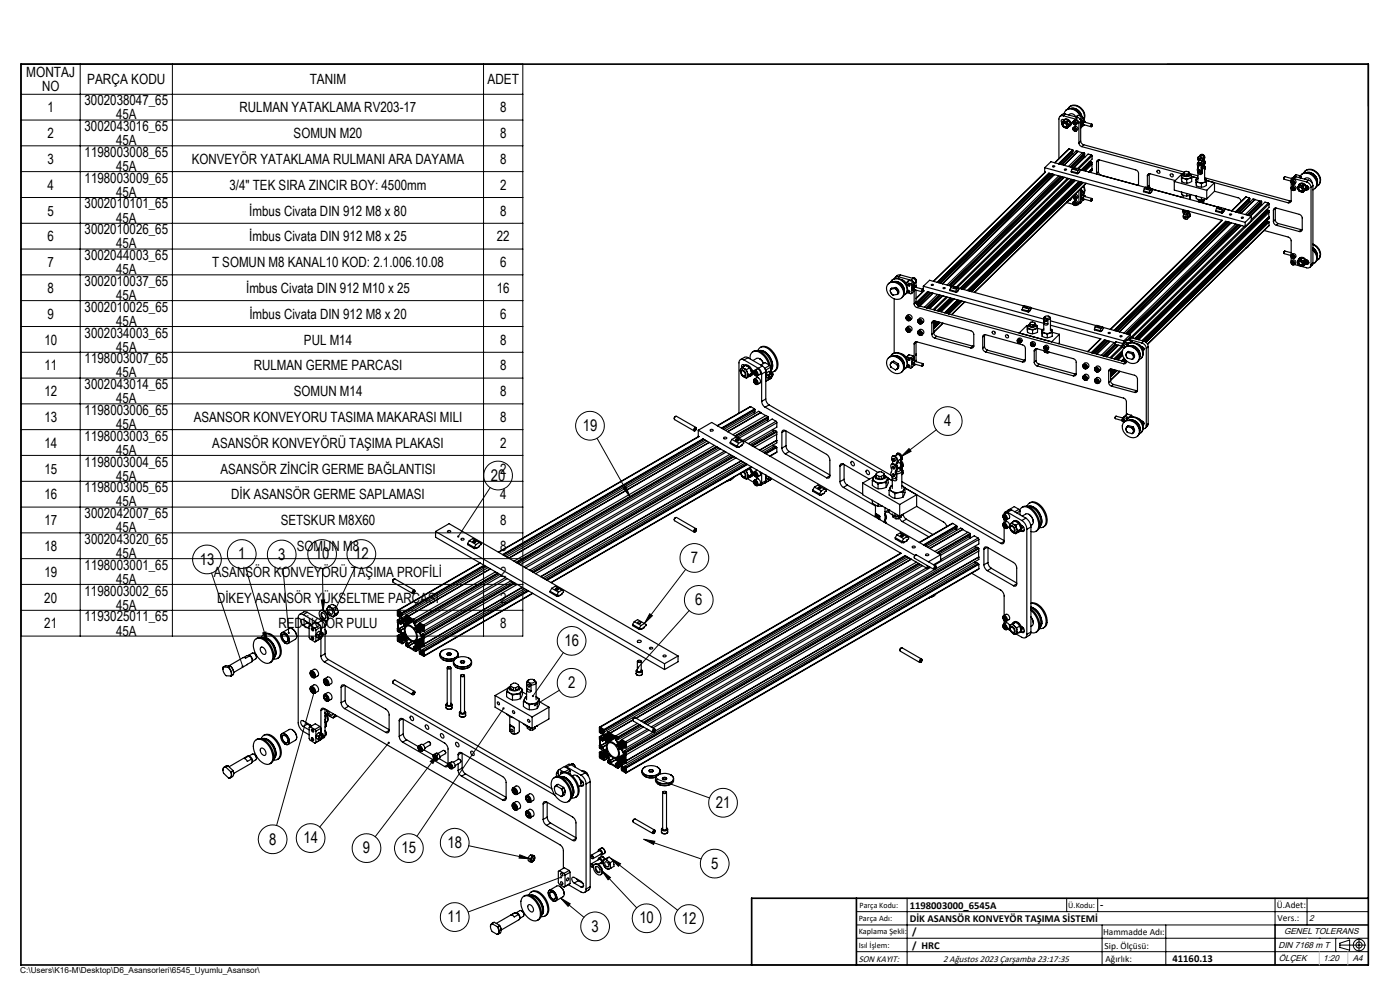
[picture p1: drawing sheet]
<svg xmlns="http://www.w3.org/2000/svg" width="420mm" height="297mm" viewBox="0 0 420 297" stroke-linecap="round" stroke-linejoin="round" font-family="sans-serif">
<defs><g id="words">
<g font-size="4.8">
<text x="174.8" y="129.1">19</text>
<text x="283.3" y="127.7">4</text>
<text x="147.3" y="144.1">20</text>
<text x="71.5" y="167.6">1</text>
<text x="83.4" y="167.7">3</text>
<text x="94.5" y="167.6">10</text>
<text x="106.2" y="167.6">12</text>
<text x="59.9" y="169.2">13</text>
<text x="207.2" y="168.8">7</text>
<text x="208.6" y="181.3">6</text>
<text x="169.3" y="193.6">16</text>
<text x="170.4" y="206.2">2</text>
<text x="214.7" y="242.1">21</text>
<text x="80.7" y="253.1">8</text>
<text x="91" y="252.7">14</text>
<text x="108.9" y="255.7">9</text>
<text x="120.5" y="255.7">15</text>
<text x="134.2" y="254.1">18</text>
<text x="213.3" y="260.4">5</text>
<text x="134.2" y="276.4">11</text>
<text x="177.5" y="279.2">3</text>
<text x="191.8" y="276.8">10</text>
<text x="204.5" y="277">12</text>
</g>
<g font-size="4.2">
<text x="7.9" y="23.1">MONTAJ</text>
<text x="12.6" y="27.4">NO</text>
<text x="26.1" y="25.3">PARÇA KODU</text>
<text x="92.9" y="25.3">TANIM</text>
<text x="146.2" y="25.3">ADET</text>
<text x="14.3" y="33.7">1</text>
<text x="25.4" y="31.5">3002038047_65</text>
<text x="34.8" y="35.8">45A</text>
<text x="71.9" y="33.7">RULMAN YATAKLAMA RV203-17</text>
<text x="150" y="33.7">8</text>
<text x="14.3" y="41.4">2</text>
<text x="25.4" y="39.3">3002043016_65</text>
<text x="88.1" y="41.4">SOMUN M20</text>
<text x="150" y="41.4">8</text>
<text x="25.4" y="47">1198003008_65</text>
<text x="34.8" y="43.5">45A</text>
<text x="14.3" y="49.1">3</text>
<text x="34.8" y="51.2">45A</text>
<text x="57.5" y="49.1">KONVEYÖR YATAKLAMA RULMANI ARA DAYAMA</text>
<text x="150" y="49.1">8</text>
<text x="14.3" y="56.9">4</text>
<text x="25.4" y="54.7">1198003009_65</text>
<text x="34.8" y="59">45A</text>
<text x="68.9" y="56.9">3/4&quot; TEK SIRA ZINCIR BOY: 4500mm</text>
<text x="150" y="56.9">2</text>
<text x="14.3" y="64.6">5</text>
<text x="25.4" y="62.5">3002010101_65</text>
<text x="74.8" y="64.6">İmbus Civata DIN 912 M8 x 80</text>
<text x="150" y="64.6">8</text>
<text x="25.4" y="70.2">3002010026_65</text>
<text x="34.8" y="66.7">45A</text>
<text x="14.3" y="72.3">6</text>
<text x="25.4" y="77.9">3002044003_65</text>
<text x="34.8" y="74.4">45A</text>
<text x="74.8" y="72.3">İmbus Civata DIN 912 M8 x 25</text>
<text x="149.1" y="72.3">22</text>
<text x="14.3" y="80.1">7</text>
<text x="34.8" y="82.2">45A</text>
<text x="63.6" y="80.1">T SOMUN M8 KANAL10 KOD: 2.1.006.10.08</text>
<text x="150" y="80.1">6</text>
<text x="14.3" y="87.8">8</text>
<text x="25.4" y="85.7">3002010037_65</text>
<text x="34.8" y="89.9">45A</text>
<text x="73.8" y="87.8">İmbus Civata DIN 912 M10 x 25</text>
<text x="149.1" y="87.8">16</text>
<text x="14.3" y="95.5">9</text>
<text x="25.4" y="93.4">3002010025_65</text>
<text x="74.8" y="95.5">İmbus Civata DIN 912 M8 x 20</text>
<text x="150" y="95.5">6</text>
<text x="25.4" y="101.1">3002034003_65</text>
<text x="34.8" y="97.6">45A</text>
<text x="13.3" y="103.3">10</text>
<text x="34.8" y="105.4">45A</text>
<text x="91.2" y="103.3">PUL M14</text>
<text x="150" y="103.3">8</text>
<text x="13.3" y="111">11</text>
<text x="25.4" y="108.9">1198003007_65</text>
<text x="34.8" y="113.1">45A</text>
<text x="76.1" y="111">RULMAN GERME PARCASI</text>
<text x="150" y="111">8</text>
<text x="13.3" y="118.7">12</text>
<text x="25.4" y="116.6">3002043014_65</text>
<text x="88.1" y="118.7">SOMUN M14</text>
<text x="150" y="118.7">8</text>
<text x="25.4" y="124.4">1198003006_65</text>
<text x="34.8" y="120.9">45A</text>
<text x="13.3" y="126.5">13</text>
<text x="34.8" y="128.6">45A</text>
<text x="58.1" y="126.5">ASANSOR KONVEYORU TASIMA MAKARASI MILI</text>
<text x="150" y="126.5">8</text>
<text x="13.3" y="134.2">14</text>
<text x="25.4" y="132.1">1198003003_65</text>
<text x="34.8" y="136.3">45A</text>
<text x="63.7" y="134.2">ASANSÖR KONVEYÖRÜ TAŞIMA PLAKASI</text>
<text x="150" y="134.2">2</text>
<text x="13.3" y="141.9">15</text>
<text x="25.4" y="139.8">1198003004_65</text>
<text x="66.1" y="141.9">ASANSÖR ZİNCİR GERME BAĞLANTISI</text>
<text x="150" y="141.9">2</text>
<text x="13.3" y="149.7">16</text>
<text x="25.4" y="147.6">1198003005_65</text>
<text x="34.8" y="144.1">45A</text>
<text x="69.4" y="149.7">DİK ASANSÖR GERME SAPLAMASI</text>
<text x="150" y="149.7">4</text>
<text x="25.4" y="155.3">3002042007_65</text>
<text x="34.8" y="151.8">45A</text>
<text x="13.3" y="157.4">17</text>
<text x="34.8" y="159.5">45A</text>
<text x="84.2" y="157.4">SETSKUR M8X60</text>
<text x="150" y="157.4">8</text>
<text x="13.3" y="165.1">18</text>
<text x="25.4" y="163">3002043020_65</text>
<text x="34.8" y="167.3">45A</text>
<text x="89.1" y="165.1">SOMUN M8</text>
<text x="150" y="165.1">8</text>
<text x="13.3" y="172.9">19</text>
<text x="25.4" y="170.8">1198003001_65</text>
<text x="64.2" y="172.9">ASANSÖR KONVEYÖRÜ TAŞIMA PROFİLİ</text>
<text x="150" y="172.9">2</text>
<text x="25.4" y="178.5">1198003002_65</text>
<text x="34.8" y="175">45A</text>
<text x="13.3" y="180.6">20</text>
<text x="34.8" y="182.7">45A</text>
<text x="65.1" y="180.6">DİKEY ASANSÖR YÜKSELTME PARÇASI</text>
<text x="150" y="180.6">2</text>
<text x="13.3" y="188.3">21</text>
<text x="25.4" y="186.2">1193025011_65</text>
<text x="34.8" y="190.5">45A</text>
<text x="83.6" y="188.3">REDÜKTÖR PULU</text>
<text x="150" y="188.3">8</text>
</g>
<g font-size="3.2">
<text x="272.9" y="272.3">1198003000_6545A</text>
<text x="330" y="272.2">-</text>
<text x="272.9" y="276.3">DİK ASANSÖR KONVEYÖR TAŞIMA SİSTEMİ</text>
<text x="273.7" y="280.3">/</text>
<text x="273.7" y="284.4">/ HRC</text>
<text x="351.8" y="288.3">41160.13</text>
</g>
<g font-size="2.8">
<text x="383" y="272.2">Ü.Adet:</text>
<text x="330.9" y="280.3">Hammadde Adı:</text>
<text x="383.3" y="276">Vers.:</text>
<text x="331.4" y="284.3">Sip. Ölçüsü:</text>
<text x="257.6" y="288.3">SON KAYIT:</text>
<text x="282.9" y="288.3">2 Ağustos 2023 Çarşamba 23:17:35</text>
<text x="331.6" y="288.3">Ağırlık:</text>
</g>
<g font-size="2.6">
<text x="392.8" y="276">2</text>
<text x="385.2" y="279.9">GENEL TOLERANS</text>
<text x="383.5" y="284">DIN 7168 m T</text>
<text x="383.6" y="288.1">ÖLÇEK</text>
<text x="396.9" y="288.1">1:20</text>
<text x="405.8" y="288.1">A4</text>
</g>
<g font-size="2.5">
<text x="257.9" y="272">Parça Kodu:</text>
<text x="320.5" y="272">Ü.Kodu:</text>
<text x="257.6" y="280">Kaplama Şekli:</text>
<text x="257.6" y="276">Parça Adı:</text>
<text x="257.6" y="284.1">Isıl İşlem:</text>
<text x="6.1" y="291.6">C:\Users\K16-M\Desktop\D6_Asansorleri\6545_Uyumlu_Asansor\</text>
</g>
</g></defs>
<g fill="none" stroke="#000" stroke-width=".35">
<path d="M318.6 36.8v.6M318.6 37.4l.2 .3M318.8 37.7l.6 .5M318.8 36.5l-.2 .3M318.9 37a.64 .64 0 0 1 1 .1 .64 .64 0 0 1-.3 .9l-.6-.4zM318.9 35.8l.2 .3M319 36.3a1.18 1.18 0 0 1 1.7-.1 1.18 1.18 0 0 1-.1 1.7M319 34.7a.99 .99 0 0 0-1.3 1v11.8M319 34.7l3.8 1M319.1 37a.54 .54 0 0 1 .8 .2 .54 .54 0 0 1-.5 .8l-.1-.1a.55 .55 0 0 1-.2-.9zM319.1 36.2l.3 .2M319.1 36.2l-.3 .3"/>
<path d="M319.1 36.8l-.1 .1M319.2 34.1a2.18 2.18 0 0 1 1.7-1.5 2.18 2.18 0 0 1 2.1 .8l1 1.3M319.3 35.9a.58 .58 0 0 0-.9 .1 .58 .58 0 0 0 .2 .8M319.3 35.9a1.27 1.27 0 0 1 1.6 .2 1.27 1.27 0 0 1 0 1.6M319.3 35.9h-.1M319.4 36.4l-.6 .1M319.4 36.4h.3M319.4 38.2l.3 .1M319.6 34.2l-1 .1-.6 .6M319.6 34.2l-.6 .5M319.6 34.2l3.7 1M319.7 33.2a2.88 2.88 0 0 1 4.5 1.6"/>
<path d="M319.7 36.4l.6 .5M319.7 36.4l.4 .1M319.7 38.3l.4 .1M320 37.8v.1M320.1 36.5l.2 .4M320.3 38.2l-.6 .1M320.3 38.2l-.2 .2M320.3 36.9l.2 .4M320.4 32.7a2.54 2.54 0 0 1 4.3 .5l.3 .5a2.26 2.26 0 0 1-.1 2.5M320.5 37.3l.2 .3M320.5 37.3v.6M320.5 37.9l-.2 .3"/>
<path d="M320.6 36.1l.5 1.1M320.6 36.1l-1.2-.3-.3 .4M320.6 36.1l-.5 .4M320.6 34.5a1.27 1.27 0 0 1 2.2 .5M320.7 37.6l-.2 .3M320.7 32.1a2.99 2.99 0 0 1 4.7 2.3 1.89 1.89 0 0 1-.5 1.8M321.1 36.4l.1 .1a.59 .59 0 0 1-.1 1.1M321.1 37.2l-1 1.2M321.1 37.2l-.4 .4M321.2 32.5a2.82 2.82 0 0 1 3.3 2.4M321.2 37h.2M321.3 32.5a2.8 2.8 0 0 1 3.2 2.4"/>
<path d="M321.3 36.8l-.1 .1 .2-.1M321.3 36.8l-.1 .1M321.3 36.8v.1M321.4 37h.1M321.4 37l-.2 .1M321.4 32.5l1.1 .2 .7 .4 .8 .9 .3 .8M322 36.4l-.2 .4 .3 .4 .4 .2 .4-.1M322 38.3l-.2 .3 .3 .5 .8 .1M322 36.4h.1M322 36.4l.5-.5 .8 .4v.6l-.4 .4M322 38.3h.1M322 38.3l.7-.5 .4 .3 .3 .5-.5 .6"/>
<path d="M322 36.4l.3-.1 .5 .2 .2 .4-.1 .4M322 38.3l.4-.1 .4 .2 .2 .4-.1 .4M322.3 36.6l-.2 .2 .2 .3M322.3 36.6l.4 .4M322.3 38.4l-.2 .3 .2 .3M322.3 38.4l.4 .4M322.3 38.5h.1M322.3 36.6h.1M322.3 36.6l.1 .3M322.3 38.5l.1 .2M322.3 36.6l.3 .4M322.4 38.7l.2 .1"/>
<path d="M322.4 38.7v.1M322.4 36.9l-.1 .2M322.4 36.9l.2 .1M322.4 38.8l-.1 .2M322.4 38.8h.2M322.6 37h.1M322.6 38.8h.1M322.6 38.8l.1 .1M322.7 37l-.2 .2-.2-.1M322.7 38.8l-.2 .2h-.2M322.8 35.7l.6 .5 .3 .6M322.9 37.3h.1"/>
<path d="M323.3 35.2a1.19 1.19 0 0 1 .9 1.1l-.5 .5M323.3 35.2l-.5 .5M323.4 34.6l-.6 .5M323.4 34.6l-.5 .5M323.4 34.6l1.3 .3M323.7 36.8v6.1M323.9 35.6h.1M324 35.6l.2 .3M324.2 35.9v6.4M324.3 37.2v.1M324.3 36.8v.7l.5 .1M324.3 36.8l.5 .1"/>
<path d="M324.6 36.2l-.3 1M324.6 36.2l-.3 .6M324.6 36.2l.8 .1M324.6 36.2l.5 .1M324.7 34.9l-.7 .7M324.7 34.9l.2 .3M324.8 36.9v.7M324.9 36.2h.1M324.9 35.2l-.7 .7M324.9 37.6l-.7 .8M324.9 35.2v1M325.1 37.4l2.2 .6"/>
<path d="M325.1 36.3h.3M325.1 36.3l-.3 .6M325.2 37.5l-.4 .1M325.3 36.6l2.3 .6M325.4 36.3l.1 .2M325.5 36.7l-.1-.2a.62 .62 0 0 0-.5 .4 .62 .62 0 0 0 .3 .7l.1-.2M325.5 36.5h.1M327.4 37.7l.2 .1M327.4 37.5l.2 .1M327.5 37.4l.2 .2-.3 .3zM327.5 37.9l-.1 .1M327.6 37.4l-.2-.1v.7"/>
<path d="M327.6 37.6v-.2l-.2 .3 .2 .1M327.6 37.6v.2M313.4 50.3v1.3h.2l-33.5 32.7M313.4 50.3l1.9-1.8 6.7 1.8M313.4 50.3l60.2 16.3M313.5 51.6l-33.5 32.7M314.7 51.9l-33.5 32.7M314.8 52l-33.5 32.7M315.1 52l-33.5 32.7M315.6 52.1l-33.6 32.7M315.7 52.2h.1M315.7 52.2l-33.5 32.7"/>
<path d="M316.2 52.3l-33.4 32.8 33.5-32.8M317.6 52.7l-33.5 32.7M318.2 52.8l-33.5 32.7M318.3 52.9l-33.5 32.7M318.3 52.9l-33.4 32.7M318.7 53l-33.5 32.7M319.1 53.1l-33.5 32.7-6.7-1.8-1.9 1.8M319.2 53.2h.1M319.3 53.2l-33.5 32.6M320.3 53.4l-33.5 32.6M320.6 53.5l-33.4 32.6M320.8 44.6l-4.4 4.2"/>
<path d="M320.8 44.6l1 .3M320.8 44.6l-4.3 4.2M320.8 59.9l-.7 .7M321.1 59.7l-.5 .5M321.1 59.7l-.3 .2M321.2 59.7l-.3 .3M321.2 59.7h-.1M321.4 51.3l1.7 .5M321.4 51.3v.3l1.7 .5M321.4 53.8l-33.5 32.7M321.5 59.4l-.4 .5M321.5 59.2l-.7 .7"/>
<path d="M321.6 45.7l.2 .3M321.6 50.7l1.8 .4M321.6 50.7l-.2 .6M321.6 50.7l.5-.5 1.7 .5M321.7 53.8l-33.6 32.7M321.8 44.9l-4.3 4.2M321.8 44.9v.1M321.8 45l-4.2 4.1M321.8 45h.1M321.8 46l.1 .1M321.8 46l-3.3 3.3M321.9 45l-4.2 4.1"/>
<path d="M321.9 45v.4l-3.9 3.8M322.1 53.9l-33.5 32.7M322.2 58.6l.7 .3v.7M322.3 54l-33.6 32.7M322.3 58.9l-.2 .2 .2 .3M322.3 58.9l.4 .4M322.3 58.9h.1M322.3 58.9l.1 .3M322.3 58.9l.3 .3M322.4 50.6l.7 .1-.5 .1zM322.4 59.2l-.1 .2M322.4 59.2h.2"/>
<path d="M322.5 58.2l.8 .4v.6l-.5 .5h-.5l-.4-.4v-.5M322.5 50.7h.5M322.6 59.2l.1 .1M322.7 54.1l-33.5 32.7M322.7 59.3l-.2 .2-.2-.1M323.1 51.8v.3M323.2 52h.2M323.4 45.3l-.5-.1-4.3 4.2M323.4 45.4l-4.2 4.1M323.4 45.4l1.3 .4M323.4 45.3l-4.2 4.2M323.4 45.3v.1"/>
<path d="M323.4 52v-.2l-.3 .3M323.4 51.1l-.3 .7M323.7 42.9a1.19 1.19 0 0 0 .9 1.1M323.7 57.1v3.8M323.7 54.4l-33.5 32.7M323.8 54.4l-33.5 32.7M323.8 50.7l-.4 .4M323.8 50.7l.3 .4-.7 .9M324 50.8l19.7 5.4M324.2 54.5l-33.5 32.7M324.2 42.3l.3 .7 .6 .4M324.2 56.7l.1 .4"/>
<path d="M324.2 56.5v4.2M324.2 57l.5 .2M324.2 42.3l-.5 .6M324.3 59.5v.1M324.3 59.1v.6l.5 .2M324.3 59.1l.5 .1M324.4 54.6l-33.5 32.7M324.5 57.1l-.2-.7 .2 .7M324.6 44l30.4 8.2-.4-.1-2.3 2.3M324.6 58.5l-.3 1M324.6 58.5l-.3 .6M324.6 58.5l.8 .1"/>
<path d="M324.6 58.5l.5 .1M324.7 57.2l-.5 .4M324.7 57.2l.2 .3M324.8 59.2v.7M324.8 54.7l-33.5 32.7M324.9 54.7l-33.5 32.7M324.9 58.4h.1M324.9 57.5v1M324.9 59.9l-.7 .8M324.9 57.5l-.7 .7M325 55.8l.1 .2a2.32 2.32 0 0 1-.2 2.4M325 54.7l-33.5 32.7"/>
<path d="M325.1 59.7l2.2 .6M325.1 55.7l.1 .2a2.24 2.24 0 0 1-.3 2.5M325.1 58.6l-.3 .6M325.1 58.6h.3M325.1 43.4l-.5 .6M325.1 43.4l30.2 8.2M325.1 46.7l.3 .3M325.2 59.8l-.4 .1M325.3 58.9l2.3 .6M325.3 45.9l-4.2 4.1M325.3 45.9v.1M325.3 46l-4.1 4.1"/>
<path d="M325.3 45.9l-.5-.2-4.3 4.2M325.3 46h.1M325.4 47l.1 .1M325.4 47l-3.4 3.3M325.4 46l-4.2 4.1M325.4 46v.4l-3.8 3.8M325.4 58.6l.1 .2M325.5 58.9l-.1-.1a.62 .62 0 0 0-.5 .4 .62 .62 0 0 0 .3 .7l.1-.2M325.8 54.9l-33.5 32.7M325.9 55l-33.6 32.7M326.7 48.6l.1 .2M327.4 46.4l.2 .3"/>
<path d="M327.4 46.4l-1-.2-4.2 4M327.4 59.9l.2 .1M327.4 46.4l-4.1 4.1M327.5 59.6l.2 .3-.3 .3zM327.5 48.7l-2.5 2.4M327.5 48.7h.1M327.5 48.6l-.4-.1-2.5 2.5M327.5 48.6l-2.5 2.5M327.5 48.6v.1M327.6 50.6l-1 .9M327.6 50.6h.1M327.6 60v-.3l-.2 .3"/>
<path d="M327.6 60l-.1 .1M327.6 59.6l-.1-.1-.2 .4v.3h.2M327.6 46.7v1l-3.3 3.2M327.6 48.7v2.4l-.5 .6M327.6 48.7l-2.4 2.4M327.6 49.2l-2 2.1M327.6 50.6l-.9 .9M327.6 46.7l-4 3.9M329 48.6a.66 .66 0 0 1 .8-.7l10.9 3a1.19 1.19 0 0 1 .9 1.1v3.6M329 52v.2M329 48.6v3.4M329.5 51.5a1.19 1.19 0 0 0 .9 1.1"/>
<path d="M329.5 48l-.5 .6M329.5 47.9v3.6M329.5 51.5l-.5 .5M330.4 52.6h.1M341.2 55.5h.4M341.2 55.5h.1M343 57.2l1.8 .5M343 57.2v.3l1.8 .5M343.3 56.5l1.8 .5M343.3 56.5l-.3 .7M343.3 56.5l.4-.4 1.8 .5M344.1 56.5h.6l-.4 .2z"/>
<path d="M344.1 56.6h.6M344.2 52.7a.66 .66 0 0 1 .9-.6l7.5 2M344.2 56.2h.1M344.2 52.7v3.5M344.8 55.6l.5 .9M344.8 52.2l-.6 .5M344.8 55.6l-.6 .6M344.8 52.2v3.4M344.8 52.1v.1M344.8 57.7v.3M344.9 57.9h.2M345.1 57.9v-.2l-.3 .3"/>
<path d="M345.1 57l-.3 .7M345.5 56.6l-.4 .4M345.5 56.6l.3 .4-.7 .9M345.7 56.7h.1M345.7 56.7l9.3 2.5v-.7M345.7 56.7l19.6 5.4M347.1 51.1a.46 .46 0 0 1 .8 .2 .46 .46 0 0 1-.5 .6l-.3-.3zM347.8 51.1l.1 .2M351.1 52.2a.47 .47 0 0 1 .7-.1 .47 .47 0 0 1 .1 .6 .47 .47 0 0 1-.6 .2zM351.7 52.2l.2 .1M352.3 54.4l9.7 2.6M352.3 54.4v2.6l9.7 2.6"/>
<path d="M354.4 52.5l.1 .9M354.4 52.5l.1 2M354.4 57.5l.1 .8M354.5 53.4l1.5 .4M354.5 54.5l1.5 .4M354.5 58.3l1.5 .4M354.5 53.4v1.1M354.5 57.6v.7M355 52.4v.4M355.1 51.8l.1 .2M355.1 51.8l.6-.4 1 .1 .1 .3M355.1 52.1a.64 .64 0 0 0 .2 .8 .64 .64 0 0 0 .8 0h.1a.47 .47 0 0 0 .6-.2 .47 .47 0 0 0 0-.6"/>
<path d="M355.1 51.8l.1 .8M355.2 52l.8 .2M355.2 52.6l.8 .2M355.2 52v.6M356 52.2v.6M356 53.8v1.1M356 58v.7M356.4 52.2h-.4M356.4 52.8h-.4M356.4 52.2v.6M356.8 51.8l-.4 .4M356.8 51.8v.6l-.4 .4"/>
<path d="M356.8 52l2.6 .7M356.9 52.2l.5 .3 .1 .9M356.9 52.2a.65 .65 0 0 1 .5 .8 .65 .65 0 0 1-.8 .5h-1.3a.65 .65 0 0 1-.8-.5 .65 .65 0 0 1 .5-.8l-.6 .3M357 52.4v.4M357 59.7h.1M357 58.5v1.3v-1.3M357.4 58.3l-1.4 .4M357.5 52.9l1.9 .5M357.5 53.4l-1.5 .4M357.5 53.4v1l-1.5 .5M358.8 58.7l.1 .8M358.8 53.7l.1 .9"/>
<path d="M358.8 53.7l.5-.2a.64 .64 0 0 0-.4 .8 .64 .64 0 0 0 .8 .4h1.3a.64 .64 0 0 0 .8-.4 .64 .64 0 0 0-.4-.8l.4 .2 .1 .9M358.8 53.7l.1 2M358.9 59.5l1.5 .4M358.9 54.6l1.5 .4M358.9 55.7l1.5 .4M358.9 54.6v1.1M358.9 58.8v.7M359.3 48.9a.85 .85 0 0 1 1.1 0 .85 .85 0 0 1 .2 1M359.4 50.2v.2M359.4 51.4v2.6M359.4 59.8l.9 .3 1.1-.3M359.4 51.6a.62 .62 0 0 0 .5 .7 .62 .62 0 0 0 .7-.3"/>
<path d="M359.4 50v.3M359.4 47.1a.83 .83 0 0 1 1.1 0 .83 .83 0 0 1 .2 1.1M359.4 51.5v.1M359.4 51.6l.4 .1M359.5 59.9l.2 .5M359.7 47.6l.3-.2 .2 .5M359.7 49.3l.2-.1 .2 .4M359.7 60v.4M359.7 50.9l.4 .3zM359.9 46.9a.74 .74 0 0 1 1.1-.4 .74 .74 0 0 1 .2 1.1M360 46.9a.62 .62 0 0 1 .9-.1 .62 .62 0 0 1-.1 .9M360 51.8l.6 .2"/>
<path d="M360.1 46.5a.81 .81 0 0 1 1 0 .81 .81 0 0 1 .2 1M360.1 49.6l-.1 .1M360.2 47.9l-.2 .1M360.4 55v1.1M360.4 59.2v.7M360.5 50a.76 .76 0 0 0-.3-1.1 .76 .76 0 0 0-1 .3l.2 .9a.89 .89 0 0 0-.1 1.3 .89 .89 0 0 0 1.2 .1v-.7M360.5 50v.8M360.5 50.6l.1 .1M360.6 48.3a.76 .76 0 0 0-.3-1.1 .76 .76 0 0 0-1 .3l.3 .8-.2 .5M360.6 48.3v.8M360.6 49.1v.8M360.6 49.9v.8"/>
<path d="M360.6 50.7l.1 .5-.2 .4M360.6 50.7l-.1 .1M360.6 50.7v.1M360.6 51.5v.5M360.6 48.2l.3 .2a.63 .63 0 0 1-.1 1M360.7 48.2v.8M360.7 49l.1 .6-.3 .4M360.7 49l-.1 .1M360.7 48.2l-.1 .1M360.8 49.6h.1a.38 .38 0 0 1 .1 .6 .38 .38 0 0 1-.6 .1M360.9 49.7l.4 .3M361.2 47.9l.3 .5v.6"/>
<path d="M361.2 48.4a.57 .57 0 0 1 .2 .7 .57 .57 0 0 1-.6 .3M361.2 47.6v.8M361.2 48.2a.98 .98 0 0 1 0 1.3l.2 .4M361.2 59.9v.3l-.3 .4M361.3 50a.52 .52 0 0 1-.1 .6 .52 .52 0 0 1-.6 .1M361.3 47.5v.9M361.3 48.4v.8M361.3 47.5l-.1 .1M361.3 48.4h-.1M361.4 50.2v3.8M361.4 53.3l25.6 6.9M361.5 49.9l.1 .4-.2 .5v-.9"/>
<path d="M361.5 49v.9M361.5 49l-.3 .3M361.5 49.9h-.1M361.8 59.5l-1.4 .4M361.9 54.6l-1.5 .4M361.9 54.6v1l-1.5 .5M362 57v2.6M364.3 57.3l7.1 2a1.19 1.19 0 0 1 .9 1.1M364.3 54.7l-2.4-.6 24.6 6.7M364.3 54.7l-2.3 2.3M364.3 54.7v2.6M364.3 57.3l-2.3 2.3"/>
<path d="M373.8 59.1l-4.3 4.1M373.8 59.1l1.1 .2M373.8 59.1l-4.2 4.1M374.9 59.3l-4.3 4.2M374.9 59.3v.1M374.9 59.4l-4.2 4.1M374.9 59.4v.1M374.9 59.5l-4.1 4M374.9 59.5v.4l-3.8 3.7M376.5 59.8l-4.2 4.2M376.5 59.8l1.3 .4M376.5 59.8l-.6-.2-4.2 4.2"/>
<path d="M376.5 59.8l-4.3 4.1M376.5 59.8h.1M385.4 53l-.2 .7M387.3 56.6v3.5a.69 .69 0 0 1-.8 .7M387.3 54.7v1.5M387.4 54.2l.6-.5 .5 .2 .3 .7-.5 .5M387.4 56.1l.6-.5 .7 .3 .1 .5-.5 .6M387.5 54.1a.66 .66 0 0 0 0 .9 .66 .66 0 0 0 .8 .1M387.5 56a.66 .66 0 0 0 0 .9 .66 .66 0 0 0 .8 .1M387.5 54.1h.6a.65 .65 0 0 1 .2 1M387.5 56l.7 .1 .2 .4-.1 .5M387.5 56l-.1 .1"/>
<path d="M387.5 53.5l-2-.6-.3 .3 .1 .5 2 .6M387.5 54.6l.2-.2 .5 .3M387.5 54.6l.2 .3M387.5 56.5l.2-.2h.3l.2 .4M387.5 56.5l.2 .3M387.7 53.4l-.3 .5M387.7 53.3l-.3 .5M387.7 53.3l.1 .1M387.7 54.4h.1M387.7 56.3l.3 .3M387.7 54.4l-.2 .2M387.7 54.4l.1 .1"/>
<path d="M387.7 56.3l-.2 .2M387.7 56.3l.2 .3M387.8 54.4v.1M387.8 54.5l.2 .2M387.8 54.5l.1 .2M387.9 56.6l-.2 .2M387.9 54.7l-.2 .2M387.9 54.7h.1M387.9 56.6h.1M387.9 53.2l-.2 .1M388 54.7h.2M388 56.6h.2"/>
<path d="M388 54.7l.1 .1M388 56.6l.1 .1M388.2 53l-.3 .2M388.2 53v.1M388.2 54.7l-.2 .3-.3-.1M388.2 56.7l-.2 .2-.3-.1M388.2 53.5a.65 .65 0 0 0-.7 .2 .65 .65 0 0 0-.2 .6v-.2M388.2 53.5l3.8 1M388.3 55.1h.1M388.3 57h.1M388.8 53l-.6 .1-.7 .6M388.8 53l-.6 .5"/>
<path d="M388.8 53l3.7 1M388.9 52.3l-.7 .7M388.9 52.3l1.2 .4M388.9 52.3l-1 .9M389.4 56v.6M389.4 56l-.2 .2 .2 .4M389.4 56.6l.1 .4M389.5 57l.6 .4M389.5 55.7l-.1 .3M389.7 56.1a.64 .64 0 0 1 1 .2 .64 .64 0 0 1-.4 1l-.4-.2a.65 .65 0 0 1-.2-1zM389.7 55.5a1.23 1.23 0 0 1 1.6-.3 1.23 1.23 0 0 1 .5 1.5l-.5 .4M389.7 55.4l.4 .2"/>
<path d="M389.7 55.4l-.2 .3M389.8 56.1h-.1M389.9 55.2a1.28 1.28 0 0 1 1.6 .1 1.28 1.28 0 0 1 .2 1.6M389.9 55.1l-.4 .6M390.1 55.6l-.6 .1M390.1 52.7l-.5 .5M390.1 52.7l.3 .3M390.1 55.6l.4 .1M390.1 57.4l.4 .1M390.1 52.7a2.71 2.71 0 0 1 4.6 1.1 2.09 2.09 0 0 1-.8 3.1M390.4 53l-.4 .3M390.4 53v.4"/>
<path d="M390.4 52.3a3 3 0 0 1 4.7 2.5v.8l-.6 .9M390.5 55.7l.5 .4M390.5 55.7h.4M390.5 57.5l.4 .1M390.8 57l-.1 .1M390.9 55.7l.1 .4M391 57.4l-.5 .1M391 57.4l-.1 .2M391 56.1l.2 .4M391.1 51.9a2.38 2.38 0 0 1 4 .1 2.36 2.36 0 0 1-.1 3.8M391.2 56.5l.2 .3M391.2 56.5v.6"/>
<path d="M391.2 57.1l-.2 .3M391.3 55.3l.5 1.1M391.3 55.3l-1.1-.3-.5 .4M391.3 55.3l-.4 .4M391.3 53.7a1.36 1.36 0 0 1 1.5-.2 1.36 1.36 0 0 1 .8 1.3M391.4 56.8l-.2 .3M391.4 51.4a3 3 0 0 1 4.8 2.4 1.82 1.82 0 0 1-.7 1.7M391.7 55.6l.6 .2a.57 .57 0 0 1 .4 .7 .57 .57 0 0 1-.7 .4M391.7 56.9l-.1 .1M391.8 56.8l.2 .1M391.8 56.4l-.9 1.2M391.8 56.4l-.4 .4"/>
<path d="M391.9 51.7a2.76 2.76 0 0 1 3.2 3.3M392 54.5l.2 .1a1.73 1.73 0 0 1 1.1 1.6M392 56.2l.6 .1M392 51.7a2.79 2.79 0 0 1 3.1 3.2M392.1 51.7a3 3 0 0 1 3 3.1M392.2 55.7l-.3 .4zM392.5 56l-.1 .3M392.5 56.1l-.1 .2 .2-.2M392.5 54l.2 .1a1.84 1.84 0 0 1 1.2 1.6M392.5 54l-.5 .5M392.6 56.3l-.6 .6M392.6 56.3v.1"/>
<path d="M393.3 56.2v23.1M393.9 55.7l-.6 .5M393.9 55.7v23.1M320 60.7l2 .5M320.1 60.6h.1M320.3 60.4l-.1 .1M320.3 60.4l-.2 .2M320.4 60.3l-.1 .1M322 60.6l-.2 .3 .3 .5 .8 .1M322 60.6h.1M322 60.6l.5-.5 .6 .3 .3 .5-.5 .6M322 60.6l.1-.1a.69 .69 0 0 1 .7 .2 .69 .69 0 0 1 .1 .8"/>
<path d="M322.3 60.7l-.2 .3 .2 .3M322.3 60.7l.4 .4M322.3 60.8h.1M322.3 60.8l.1 .1M322.4 60.9l.2 .2M322.4 60.9v.2M322.4 61.1l-.1 .2M322.4 61.1h.2M322.6 61.1h.1M322.6 61.1l.1 .1M322.7 61.1l-.2 .2h-.2M322.9 61.5h.1"/>
<path d="M323.7 60.9a.66 .66 0 0 1-.8 .6M323.7 60.9l.5-.6v.3l-.7 .7M324 60.9h.1M324.2 60.7l-.2 .2M327.4 60l.1 .1M355 62.9a.79 .79 0 0 0 .1 1.1 .79 .79 0 0 0 1.1-.2l-.1-.6M355.2 64.1a.89 .89 0 0 0-.1 1.2 .89 .89 0 0 0 1.2 .2l-.1-.7M355.2 63.3h.1M355.3 63.3l.4 .1v.3M355.3 65l.2-.2 .3 .1-.1 .5M356 63.1l.1 .1M356.1 63.2h.1"/>
<path d="M356.2 63.2l.1 .4-.2 .5M356.2 64v.8M356.2 63.2v.8M356.2 63.9l.4 .2a.63 .63 0 0 1-.2 1h.1a.56 .56 0 0 0 .5-.4 .56 .56 0 0 0-.2-.6M356.3 63.8v.9M356.3 64.7l.1 .4-.2 .5M356.3 63.8l-.1 .2M356.3 64.7l-.1 .1M356.4 63.2l-.1 .6M356.6 63.3l-.2 .2M356.8 63.4v.7M356.8 63.4l.1 .7"/>
<path d="M356.9 64.1l.2 .4-.3 .5M356.9 64.1h-.1M359.7 60.5h.1M359.7 60.4l.7 .2M360.4 60.1v.5M360.6 60.6l.5 .3M360.9 60.6h-.5M360.9 60v.6M361.1 60.9l4.3 1.2M361.1 60.9h.1M364.7 63.1l1.8 .5M364.7 63.1v.3l1.8 .4"/>
<path d="M364.9 62.4l1.8 .5M364.9 62.4l-.2 .7M364.9 62.4l.5-.4 1.8 .5M365.8 62.5h.5M365.8 62.4l.5-.1 .1 .2-.5 .1zM366.5 63.6v.2M366.6 66l-33.5 32.7M366.6 63.8h.1M366.7 62.9l-.2 .7M366.7 63.8v-.2l-.2 .2M367.2 62.5l-.5 .4M367.2 62.5l.2 .4-.7 .9"/>
<path d="M367.3 62.6l8.1 2.2M367.8 66.4l-33.5 32.7M367.9 66.4l-33.5 32.7M368.2 66.5l-33.5 32.7M368.6 66.6l-33.5 32.7M368.8 66.6h.1M368.8 66.6l-33.5 32.7M369.3 66.7l-33.5 32.7M369.4 66.8l-33.6 32.7M370.7 67.1l-33.5 32.7M371.2 67.3l-33.5 32.7M371.3 67.3l-33.5 32.7"/>
<path d="M371.4 67.3l-33.5 32.7M371.7 67.4l-33.5 32.7M372.2 67.5l-33.5 32.7M372.3 67.6h.1M372.3 67.6l-33.5 32.7M372.4 65.2l.4-.2 .2 .3-.5 .1zM373.3 67.8l-34.1 33.4M373.6 66.6v1.3M373.6 67.9l-5.9-1.6-33.5 32.7M374.6 73.6l-.7 .7 .3-.2M374.6 60.1l.3 .4M374.9 60.5h.1"/>
<path d="M374.9 60.5l-3.4 3.2M375.4 64.8v1.3l-1.8 1.8M375.4 64.8l-1.8 1.8M377.9 60.1l-4.3 4.2M377.9 60.1l.5 .2M378.2 61.1l.2 .3M378.4 60.3l-4.3 4.1M378.4 60.3v.1M378.4 60.4l-4.2 4.1M378.4 60.4h.1M378.4 61.4l.1 .1M378.4 61.4l-3.3 3.3"/>
<path d="M378.5 60.4l-4.2 4.1M378.5 60.4v.4l-3.9 3.8M379.2 69.1l7.8 2.2 .3 .8v4.5M379.8 63l.1 .2M379.8 66.5l.1 .1M380.5 60.9l.2 .2M380.5 60.9l-1-.3-4.3 4.1M380.5 60.9l-5.1 4.9M380.6 63.1l-39.5 38.6M380.6 63.1h.1M380.6 63l-39.6 38.7M380.6 63v.1"/>
<path d="M380.6 66.5h.1M380.6 63l-.4-.1-39.6 38.7M380.6 66.5l-36.9 36M380.6 66.5l.1 .1M380.6 66.5l-.4-.1-36.9 35.9M380.6 66.5l-37 36M380.6 63.7v1.3M380.6 65l-38 37.1M380.6 65h.1M380.7 67.6l-36.4 35.6M380.7 61.1v1l-40.3 39.4M380.7 63.1v.6l-39.1 38.1"/>
<path d="M380.7 65v.5l-37.6 36.7M380.7 66.6v1M380.7 63.1l-39.5 38.6M380.7 65l-38 37.1M380.7 66.6l-36.9 36M380.7 61.1l-40.9 40M380.7 67.6l-36.5 35.5M382 63a.69 .69 0 0 1 .9-.6l7.4 2.1 .4 .8v3.5a.65 .65 0 0 1-.9 .6M382 66.4l.2 .6 .7 .5M382 63v3.4M382.6 65.9a1.19 1.19 0 0 0 .9 1.1M382.6 62.4l-.6 .6"/>
<path d="M382.6 62.3v3.6M382.6 65.9l-.6 .5M382.9 67.5l6.9 1.9M383.5 67l-.6 .5M383.5 67l6.8 1.8M385.2 75.5v.4M385.2 75.5l.1 .5 2 .6M385.2 75.5l.3-.3 1.8 .5M385.4 75.2l-.2 .3M387 60.2l.3 .1M387 60.2l-.5 .6M387.3 77l.1 1.4"/>
<path d="M387.3 76.4v.2M387.4 78.3a.58 .58 0 0 1 .8-.1 .58 .58 0 0 1 .2 .8 .58 .58 0 0 1-.8 .3l-.3-.5zM387.4 76.4l.6-.4a.7 .7 0 0 1 .7 1l-.4 .4M387.4 78.3l.4-.3a.68 .68 0 0 1 .8 .1 .68 .68 0 0 1 .1 .8l-.4 .4M387.4 76.4h.1M387.5 76.4a.65 .65 0 0 0 0 .9 .65 .65 0 0 0 .8 .1M387.5 76.4l.3-.1 .5 .4v.7M387.5 76.9l.2-.2h.3l.2 .3M387.5 76.9l.2 .3M387.5 78.8l.2-.3 .5 .4M387.5 78.8l.2 .3M387.7 78.6h.1"/>
<path d="M387.7 76.7h.1M387.7 76.7l-.2 .2M387.7 76.7l.2 .3M387.7 78.6l-.2 .2M387.7 78.6l.1 .1M387.8 76.7l.2 .3M387.8 78.6v.1M387.8 78.7l.2 .2M387.8 78.7l.1 .2M387.9 77l-.2 .2M387.9 77h.1M387.9 78.9l-.2 .2"/>
<path d="M387.9 78.9h.1M388 77h.2M388 78.9h.2M388 77h.1M388 78.9h.1M388.2 77l-.2 .3-.3-.1M388.2 78.9l-.2 .2h-.3M388.3 79.3h.1M388.3 79.3l2.2 .6M389.3 78.1v.5M389.3 78.6l.1 .3M389.4 78.9l.4 .6"/>
<path d="M389.5 78l-.2 .6M389.5 78l-.2 .1M389.7 77.7l-.4 .4M389.7 78.4a.62 .62 0 0 1 1 .2 .62 .62 0 0 1-.5 .9l-.3-.2a.61 .61 0 0 1-.2-.9zM389.7 77.7a1.19 1.19 0 0 1 1.7-.1 1.19 1.19 0 0 1 0 1.8M389.7 77.9h.7M389.7 77.9l-.2 .1M389.8 78.3l-.1 .1M389.8 79.5l.3 .2M389.9 77.4l-.4 .5M389.9 77.4a1.28 1.28 0 0 1 1.6 .1 1.28 1.28 0 0 1 .2 1.6M390.1 77.6l.3 .3"/>
<path d="M390.1 77.6l-.4 .3M390.1 79.7l.7 .1M390.1 79.7l.4 .2M390.3 68.8l.3 .1M390.3 68.8l-.5 .6M390.4 77.9l.3 .2M390.5 77.3l1 .6M390.5 77.3l-.8 .4M390.5 77.3l-.4 .3M390.7 78.1l.5 .2M390.7 78.1l.5 .6M390.8 79.8l-.3 .1"/>
<path d="M390.8 79.3l-.1 .1M391.1 79.6l-.3 .2M391.2 78.3v.4M391.2 78.7l.1 .4M391.3 79.1l-.2 .5M391.3 79.1l.1 .3M391.4 79.4l-.3 .2M391.5 77.9l.2 .3a.9 .9 0 0 1-.3 1.2M391.5 77.9l-.3 .4M391.7 79.1l-.1 .1M391.7 79.1l.3 .1M391.8 77.9a.67 .67 0 0 1 .8 .5 .67 .67 0 0 1-.6 .8"/>
<path d="M392 78.5l.6 .1M392.2 78l-.3 .4zM392.5 78.4l-.2 .2M392.6 78.6l-.6 .6M392.6 78.6v.1M393.3 79.3a.96 .96 0 0 1-1.3 1l-1.4-.4M393.9 78.8l-.2 .5-.7 .7M393.9 74.8a2.72 2.72 0 0 1 .6 3.9M393.9 75a2.44 2.44 0 0 1-.1 4.2M393.9 74.5l1 1.2 .2 1.3M393.9 73.3a2.85 2.85 0 0 1 1.4 4.6l-.3 .2M393.9 73.1a2.97 2.97 0 0 1 1.6 4.6"/>
<path d="M393.9 78.8l-.6 .5M395.1 77.1l.1-.2a2.85 2.85 0 0 0-1.3-2.6 2.72 2.72 0 0 1 1.2 3M266.5 85.1a3 3 0 0 1 4.5 2.2 2.01 2.01 0 0 1-.9 2.2 2.01 2.01 0 0 1-2.4-.2 2.94 2.94 0 0 1-1.2-4.2zM266.5 85.1a2.92 2.92 0 0 1 4.6 1.8 2.08 2.08 0 0 1-.6 2.3M267.2 84.6a2.49 2.49 0 0 1 4.2 .3 2.27 2.27 0 0 1-.4 3.7M267.2 86.7a1.39 1.39 0 0 0 .8 1.7M267.2 86.7h.1M267.2 86.7v.8l.8 .9M267.5 84.1a2.93 2.93 0 0 1 4.6 1.8 2.16 2.16 0 0 1-.5 2.3M268 84.4a2.75 2.75 0 0 1 3.2 3.3M268.1 84.5a2.72 2.72 0 0 1 3.1 3.1M268.2 84.5a3 3 0 0 1 3 3"/>
<path d="M268.3 89.5v16.3M268.4 86.5l.5 .4a1.07 1.07 0 0 1 .3 1.3M268.4 86.5l-1.2 .2M268.5 86.4l.2 .2a1.33 1.33 0 0 1 .6 1.6M268.5 86.4l-.1 .1M268.8 86.2a1.25 1.25 0 0 1 .5 2M268.8 86.2l-.3 .2M268.8 86.2l-1.3 .2-.3 .3M269.2 88.2l-1.2 .2M269.3 88.2h-.1M269.6 83a.99 .99 0 0 0-1.3 .5M269.6 83l3.8 1"/>
<path d="M270.2 82.4h-.8l-.9 .8M270.2 82.4l-.6 .6M270.2 82.4l3.7 1M270.5 83.9l.8 .3 .5 .7M271.7 84.7l.1 .1M271.8 84.9v.2M271.9 94.9l.4-.5a.83 .83 0 0 1 1 .2 .83 .83 0 0 1 .2 1l-.5 .4M271.9 98.3l.4-.4a.85 .85 0 0 1 1 .1 .85 .85 0 0 1 .2 1l-.5 .4M272 98.2a.81 .81 0 0 0 0 1.1 .81 .81 0 0 0 1.1 .1M272 98.4a.65 .65 0 0 1 .9 .2 .65 .65 0 0 1-.3 .9l-.6-.4zM272 98.2a.87 .87 0 0 1 .9 .2 .87 .87 0 0 1 .2 1M272 94.8a.74 .74 0 0 1 1.1 .3 .74 .74 0 0 1-.5 1l-.5-.2a.7 .7 0 0 1-.1-1.1z"/>
<path d="M272 87.7h.1M272 95.4l.3-.3 .4 .5M272 87.7l1.3 .3 .2-.1M272 84.7l-.2 .2M272 84.7l1.3 .4M272 95.4l.2 .3M272 98.8l.2-.3 .5 .1 .1 .4M272 98.8l.2 .4M272.2 95.1l.5 .1 .1 .4-.1 .2-.5-.1M272.2 95.1l-.2 .3M272.3 95.1l.2 .4M272.3 98.6l-.3 .2"/>
<path d="M272.3 98.6l.1 .1M272.3 98.5l.1 .2M272.3 98.5v.1M272.4 98.7l.3 .3M272.4 98.7l.1 .3M272.5 85.2l.1 .3 .3 .1M272.5 87l.1 .4 .3 .1M272.5 95.5l-.3 .2M272.5 95.5l.2 .1M272.5 99l-.3 .2M272.5 99h.2M272.7 95.6h.1z"/>
<path d="M272.7 99h.1M272.7 99l.1 .1M272.7 84l-.7 .7M272.7 84l1.3 .4M272.7 84l-.9 .9M272.8 99l-.1 .3-.5-.1M273.1 99.4h-.1M273.3 85.1l.2 .3M273.4 84l.5 .3M273.5 85.4v2.5M273.6 86.3v.6l.5 .2M273.6 86.3l.5 .1"/>
<path d="M273.8 83.4l.4-.1 .4 .2 .1 .8M273.9 83.4l.6 .5 .3 .6M273.9 85.7l-.3 1M273.9 83.4l-.5 .6M274 85.7l-.4 .6M274 85.7h.2M274 84.4l-.7 .7M274 84.4l.2 .3M274 85.7l.4 .1M274.1 86.4v.7M274.2 91.1a1.19 1.19 0 0 0 .9 1.1M274.2 84.7v1"/>
<path d="M274.2 87.1v4M274.2 84.7l-.7 .7M274.2 87.2l-.7 .7M274.2 85.7l.5 .1M274.4 86.9l2.2 .6M274.4 85.8h.3M274.4 85.8l-.3 .6M274.5 87l-.4 .1M274.5 87h.1M274.6 86.1l2.3 .6M274.7 85.8l.1 .2M274.8 85.7v.2a.61 .61 0 0 0-.5 .5 .61 .61 0 0 0 .2 .6l.1-.1"/>
<path d="M274.8 90.5a1.19 1.19 0 0 0 .9 1.1M274.8 84.5v1.5M274.8 87v3.5M274.8 84.5l-.6 .6M274.8 90.5l-.6 .6M274.8 90.8l3.4-3.4 34.9 9.5M275.1 92.2l61.9 16.8M275.5 95.9a.65 .65 0 0 1 .9 .2 .65 .65 0 0 1-.3 .9l-.6-.3zM275.5 95.8l.4-.4 .5-.1a.84 .84 0 0 1 .6 1.3l-.4 .3M275.5 99.3a.64 .64 0 0 1 1 .3 .64 .64 0 0 1-.5 .9l-.6-.5zM275.5 99.2l.4-.4 .5-.1a.84 .84 0 0 1 .6 1.3l-.4 .4M275.5 95.8l.1-.1a.86 .86 0 0 1 .9 .3 .86 .86 0 0 1 .1 .9"/>
<path d="M275.5 99.2l.3-.1a.86 .86 0 0 1 .8 1.2M275.5 95.8h.1M275.5 99.2h.1M275.5 95.8a.79 .79 0 0 0 .1 1 .79 .79 0 0 0 1 .1M275.5 99.2l-.1 .1a.8 .8 0 0 0 .6 1.2M275.6 96.3l.2-.3 .4 .1 .2 .5M275.6 96.3l.2 .4M275.6 99.7l.2-.3 .4 .2 .2 .4M275.6 99.7l.2 .5M275.7 91.6l61.9 16.8M275.7 91.6l-.6 .6M275.8 99.5l.1 .2"/>
<path d="M275.8 96.1l-.2 .2M275.8 96.1l.1 .2M275.8 99.5l-.2 .2M275.8 96v.1M275.9 96.1v.2M275.9 96.3l.3 .3M275.9 99.7l.3 .3M275.9 96.3l.1 .2M275.9 99.7l.1 .2M276 96.5l-.2 .2M276 96.5l.2 .1M276 99.9l-.2 .3"/>
<path d="M276 99.9l.2 .1M276.2 96.6h.2M276.2 100h.2M276.4 96.6l-.2 .2-.4-.1M276.4 100l-.2 .3-.4-.1M276.8 86.9h.2l-.2 .5zM276.8 87.1l.1 .1M276.8 86.9h.1M276.9 86.9l-.2 .3h.2M276.9 86.9v.3M277 86.8l-.2-.1-.2 .2v.4l.2 .1M277 85.8l36.1 9.8"/>
<path d="M277 85.8v1.3l.2 .1-2.4 2.3M277.1 87.1l-2.3 2.3M278.3 87.5l-3.5 3.3M278.4 87.5l-3.5 3.4M278.7 87.6l-3.7 3.6M279.2 87.7l-3.9 3.7M279.3 87.7h.1M279.3 87.7l-3.9 3.8M279.5 96.8a.62 .62 0 0 1 .9-.6l10.9 2.9a1.19 1.19 0 0 1 .8 1.1v3.5a.62 .62 0 0 1-.8 .6M279.5 96.8v3.4M279.9 87.9l-4 3.8M279.9 87.9l-3.9 3.8"/>
<path d="M280.1 99.7a1.19 1.19 0 0 0 .9 1.1M280.1 96.3l-.6 .5M280.1 96.2v3.5M280.1 99.7l-.6 .5M280.7 96.3l-.6 .6M280.8 96.3l-.7 .7M281.1 84.6l33.5-32.7 52.1 14.1-33.5 32.7M281.2 88.3l-3.9 3.8M281.2 96.4l-1.1 1.1M281.5 96.5l-1.4 1.3M281.8 88.4l-4 3.8M281.9 88.4l-3.9 3.8"/>
<path d="M281.9 96.6l-1.8 1.7M281.9 88.4l-3.9 3.9M281.9 96.6l-1.8 1.8M282.1 96.6l-2 2M282.3 88.5l-4 3.9M282.7 88.6l-3.9 3.9M282.8 88.7h.1M282.9 88.7l-4 3.8M282.9 96.8l-2.8 2.8M282.9 86.3l.5-.1 .2 .2-.5 .1zM282.9 96.9l-2.8 2.7M283.8 89l-3.9 3.8"/>
<path d="M284.2 89.1l-3.9 3.8M285 86.9l1.7 .4M285 86.9v.2l1.7 .5M285 89.3l-3.9 3.8M285.2 86.2l-.2 .7M285.2 86.2l1.8 .5M285.2 86.2l.5-.5 1.7 .5M285.3 89.4l-4 3.8M285.7 89.5l-4 3.8M285.7 89.5l-3.9 3.8M285.9 89.5l-4 3.8M286 86.1l.5-.1 .2 .2-.5 .2z"/>
<path d="M286.1 86.2h.5M286.3 89.6l-3.9 3.8M286.7 87.3v.3M286.8 87.5l.2 .1M287 87.6v-.3l-.3 .3M287 86.7l-.3 .6M287.3 89.9l-3.9 3.8M287.4 89.9l-4 3.8M287.4 86.2l.3 .5-.7 .9M287.4 86.2l-.4 .5M287.6 86.4l19.7 5.3M287.8 90l-4 3.8"/>
<path d="M288 90.1l-3.9 3.8M288.4 90.2l-3.9 3.8M288.5 90.2l-3.9 3.8M288.6 90.2l-3.9 3.9M289.4 90.4l-3.9 3.9M289.5 90.5l-4 3.8M298.3 99.4l.1 .1M306.6 92.7l1.8 .5M306.6 92.7v.3l1.8 .5M306.9 92.1l-.3 .6M306.9 92.1l1.7 .5M306.9 92.1l.4-.5 1.8 .5"/>
<path d="M307.7 92l.4-.1 .2 .2-.5 .1zM307.7 92.1h.6M308.2 97.7l.1 .9M308.2 97.7l.6-.3a.65 .65 0 0 0-.6 .7 .65 .65 0 0 0 .8 .5h1.6a.62 .62 0 0 0 .6-.6 .62 .62 0 0 0-.5-.6l.5 .2 .1 .9M308.2 97.7l.1 1.9M308.3 98.6l1.5 .4M308.3 99.6l1.5 .4M308.3 98.6v1M308.3 97.6l-.2-.1-2.3 2.3M308.4 93.2v.3M308.5 93.4h.1M308.6 93.4v-.2l-.2 .3"/>
<path d="M308.6 92.6l-.2 .6M308.7 97.5v.5M308.9 96.9l.1 .3M308.9 96.9l.8-.4 .9 .4M308.9 97.3a.63 .63 0 0 0 .1 .7 .63 .63 0 0 0 .8 0h.4a.44 .44 0 0 0 .4-.2 .44 .44 0 0 0 0-.5M308.9 96.9l.1 .9M309 97.2l.7 .2M309 97.8l.7 .2M309 97.2v.6M309.1 92.1l-.5 .5M309.1 92.1l.3 .5-.8 .8M309.3 92.2l19.6 5.4"/>
<path d="M309.7 97.4v.6M309.8 99v1M310.2 97.3l-.5 .1M310.2 97.9l-.5 .1M310.2 97.3v.6M310.6 96.9v.6l-.4 .4M310.6 96.9l-.4 .4M310.7 97.5v.5M311.2 98.4l1.5 .4M311.3 98.5l-1.5 .5M311.3 98.5v1.1l-1.5 .4M312.6 98.9l.1 .9"/>
<path d="M312.6 98.9l.5-.3a.63 .63 0 0 0-.4 .8 .63 .63 0 0 0 .7 .4l1.4 .1a.66 .66 0 0 0 .8-.5 .66 .66 0 0 0-.5-.8l.5 .2 .1 .9M312.6 98.9l.1 1.9M312.7 99.8l1.5 .4M312.7 99.8v1M313.1 95.3v3.9M313.2 96.8a.61 .61 0 0 0 .5 .6 .61 .61 0 0 0 .7-.3M313.2 95.5l.5-.1 .7 .4M313.2 95.5v1.3M313.2 96.8l1.2 .3M313.5 94.9l.8-.2a.38 .38 0 0 1 .5 .4 .38 .38 0 0 1-.5 .3h-.4a.34 .34 0 0 1-.4-.1 .34 .34 0 0 1 0-.4zM313.6 94.8l-.4 .3v.4M314.4 95.8v1.3"/>
<path d="M314.7 94.8l.1 .1M314.8 94.9a.51 .51 0 0 1 .3 .7 .51 .51 0 0 1-.7 .2M315.1 95.3v3.9M315.1 96.2l22 6M315.1 97.5l15.2 4.1-3.9 3.8M315.7 99.7l-1.5 .5M315.7 99.7v1l-1.5 .5M315.7 99.6l2.1 .6M328.3 98.6l1.8 .5M328.3 98.6v.3l1.8 .5M328.5 98l-.2 .6M328.5 98l1.8 .5"/>
<path d="M328.5 98l.5-.5 1.8 .5M329.4 97.9l.4-.1 .2 .2-.5 .1zM329.4 98h.5M330.1 99.1v.3M330.2 99.3h.1M330.3 98.5l-.2 .6M330.3 99.3v-.2l-.2 .3M330.8 98l-.5 .5M330.8 98l.2 .2M331 98.1l8 2.2M331 98.2l-.7 1.1M222.2 110.7v.8"/>
<path d="M222.2 111.5l.2 .6M222.4 111.5a.59 .59 0 0 1 .5-.6 .59 .59 0 0 1 .6 .5 .68 .68 0 0 1 .3 .8 .68 .68 0 0 1-.6 .5l-.2-.1M222.4 112.1l.6 .8M222.4 110.4l-.2 .3M222.4 111.2a.84 .84 0 0 1 1 .4 .84 .84 0 0 1-.2 1.1l-.1-.1a1.15 1.15 0 0 1-.7-1.4zM222.7 110l.3 .3M222.7 110l-.3 .4M222.7 110.9h-.1M223 110.3l-.6 .1M223 110.3l.4 .3M223 112.9l.4 .2M223.2 107.9a.93 .93 0 0 0-1.1-.1 .93 .93 0 0 0-.4 1v15"/>
<path d="M223.2 109.7a1.51 1.51 0 0 1 2.2 1.2 1.15 1.15 0 0 1-.5 1.8M223.2 107.9l4.3 2.5M223.4 109.5l-.2-.1a.53 .53 0 0 0-.7 .1 .53 .53 0 0 0 0 .7M223.4 110.6l.7 .8M223.4 110.6l.5 .2M223.4 113.1l.5 .2M223.6 109.5l1.2 .8M223.6 109.5l-.9 .5M223.6 109.5a2.05 2.05 0 0 1 1.8 3l-.2 .2M223.6 109.5l-.2 .1M223.7 112.6l-.1 .1M223.9 110.8l.2 .6"/>
<path d="M224.1 113.1h-.7M224.1 113.1l-.2 .2M224.1 111.4l.2 .5M224.3 111.9l.3 .5M224.3 111.9v.9M224.3 112.8l-.2 .3M224.4 107.2l-.9-.2-1.4 .8M224.4 107.2l-1.2 .7M224.4 107.2l4.3 2.5M224.6 112.4l-.3 .4M224.8 110.3l.7 1.6M224.8 110.3l-.9 .5"/>
<path d="M225 107.5a1.86 1.86 0 0 1 .9-2.1 1.86 1.86 0 0 1 2.3 .4 6.7 6.7 0 0 1 2.4 3.5M225.5 111.9l-.7 .9-.9 .5M225.5 111.9l-.9 .5M225.5 110.8h.1a.88 .88 0 0 1 0 1.6M225.8 105.4a2.67 2.67 0 0 1 3.6 1.1 6.6 6.6 0 0 1 1.7 3.2M225.9 108.1l1.1-.7a1.96 1.96 0 0 1 2.1 1.6M226 111.5l-.3 .1M226 111.8l-.3 .2M226.2 113.8a.87 .87 0 0 1 .9 .4 .87 .87 0 0 1-.1 1 1.01 1.01 0 0 1-.8-1.4zM226.3 111.1a1.02 1.02 0 0 0 0 1 1.02 1.02 0 0 0 .9 .5M226.3 113.6a1.05 1.05 0 0 0 .9 1.6M226.3 111.2a.84 .84 0 0 1 .8 .5 .84 .84 0 0 1-.2 .9 1 1 0 0 1-.6-1.4z"/>
<path d="M226.3 111.1l.7-.5a1.05 1.05 0 0 1 1 1.6l-.8 .4M226.3 113.6l.8-.4a1.09 1.09 0 0 1 .9 1.6l-.8 .4M226.3 111.1a1.05 1.05 0 0 1 .9 1.5M226.3 113.6a1.08 1.08 0 0 1 .9 1.6M226.3 111.7l.2 .4M226.3 111.7l.2-.3 .5 .7-.1 .3-.4-.3M226.3 114.3l.2 .4M226.3 114.3l.2-.3 .4 .2 .1 .4-.1 .3-.4-.2M226.7 111.5l-.4 .2M226.7 114.1l-.4 .2M226.8 111.7h.1M226.8 114.2h.1"/>
<path d="M226.8 111.7l.1 .2M226.8 114.2l.2 .3M226.8 114.2l.1 .3M226.9 111.9l-.4 .2M226.9 114.5l-.4 .2M226.9 114.5h.1M227.2 105.1a4.7 4.7 0 0 1 4.2 5.3l-.2 .5M227.4 105.1a1.82 1.82 0 0 1 3.1-.6 5.5 5.5 0 0 1 2.2 6.4l-.4 .4-.9 .2M227.5 110.4a2.14 2.14 0 0 1 1 1.7M227.7 105.2a3.4 3.4 0 0 1 3.7 2.5 3 3 0 0 1-.2 3.4 4.2 4.2 0 0 0-1.4-5.4 1.99 1.99 0 0 0-2-.5M227.9 107.5h.1M227.9 107.5l1.2 1.4"/>
<path d="M228.1 104.1a3.1 3.1 0 0 1 4.1 1.8l.3 .4a3.8 3.8 0 0 1 .1 4.8l-.4 .2M228.2 109.4l1.3-.7 1.4 .8M228.5 112.1v8.2M228.7 109.7a2.31 2.31 0 0 1 1 1.7l-1.2 .7M228.7 109.7l-1.2 .7M229.4 110.3v.1M229.4 110.4l.3 .5M229.7 119.6a2.28 2.28 0 0 0 1 1.8M229.7 110.9v8.7M229.7 119.6l-1.2 .7M229.9 112.1v.9l.6 .3M229.9 112.1l.6 .4"/>
<path d="M230.5 112.5v.8M230.5 111.3l-.6 .8M230.5 111.3l.7 .1M230.5 111.3l.6 .4M230.9 109.5l-1.5 .9M230.9 109.5l.3 .5M231 112a.5 .5 0 0 1 .7-.2 .5 .5 0 0 1 .1 .8 .68 .68 0 0 1-.4 .7 .68 .68 0 0 1-.8-.2v-.6zM231 112.4a.28 .28 0 0 1 .4-.3 .28 .28 0 0 1 .1 .5 .33 .33 0 0 1-.2 .4 .33 .33 0 0 1-.4-.3zM231.1 111.7h.7M231.1 111.7l-.6 .8M231.2 111.4l.6 .3M231.2 110l-1.5 .9"/>
<path d="M231.2 113.4l-1.5 .9M231.2 110v1.4M231.2 113.3v.1M231.2 113.4l-.3 .2M231.8 111.7a1.21 1.21 0 0 1-1.3 1.6M266.5 107.3a3.1 3.1 0 0 1 3.3 .3 3.1 3.1 0 0 1 1.2 3.1 2.36 2.36 0 0 1-4.1 .2l-.2-.3a2.6 2.6 0 0 1-.2-3.3zM266.5 107.3a2.99 2.99 0 0 1 4.6 2 2.05 2.05 0 0 1-.6 2.2M267.2 106.8a2.44 2.44 0 0 1 4.1 .2 2.29 2.29 0 0 1-.3 3.8M267.3 110.1l1.3 .7M267.5 106.3a3 3 0 0 1 3.3-.1 3 3 0 0 1 1.4 2.9v.5l-.6 .9M267.8 108.5a.93 .93 0 0 0-.5 1.6M267.8 108.5l.1 .1"/>
<path d="M267.9 108.6a.89 .89 0 0 0-.8 .5 .89 .89 0 0 0 .2 1M267.9 108.6l1.2 .7M268 106.7a2.76 2.76 0 0 1 3.2 3.3M268.1 108.3l-.8 .5M268.1 108.3l-.3 .2M268.1 108.3l1.4 .8M268.1 106.7a2.72 2.72 0 0 1 3.1 3.2M268.2 106.7a3 3 0 0 1 3 3.1M269.1 109.3a.89 .89 0 0 1-.5 1.5M269.1 109.3h.1M269.2 109.3a.91 .91 0 0 1-.6 1.5M269.5 109.1a1.1 1.1 0 0 1-.4 1.5"/>
<path d="M269.5 109.1l-.3 .2M270.5 106.1l.9 .5 .4 .6M271.7 107l.1 .1M271.8 107.2v.1M272 110l1.3 .3 .2-.2M272 107l-.2 .2M272 107l1.3 .3M272.5 109.3l.1 .4 .3 .1M272.5 107.5l.1 .3 .3 .1M272.7 106.3l-.7 .7M272.7 106.3l1.3 .3M272.7 106.3l-.9 .9"/>
<path d="M273.3 107.3l.2 .4M273.5 107.7v2.4M273.6 108.5v.7l.5 .1M273.6 108.5l.5 .2M273.9 108l-.3 1M274 107.9l-.4 .6M274 107.9l.7 .2M274 106.6l.2 .4-.7 .7M274 106.6l-.7 .7M274 107.9l.4 .2M274.1 109.3l.3 .1M274.1 108.7v.6"/>
<path d="M274.2 103.1a.62 .62 0 0 1 .9-.6l62.1 16.8 .4 .4 .3 .7v3.9M274.2 103.1v4.8M274.2 109.4l-.7 .7M274.4 109.1l2.2 .6M274.4 108.1l-.3 .6M274.4 108.1h.3M274.5 109.3l-.1 .1M274.5 109.3h.1M274.6 108.3l2.3 .7M274.8 108v.2a.61 .61 0 0 0-.5 .5 .61 .61 0 0 0 .2 .6l.1-.1M274.8 106.1v.4zM274.8 102.4v5.9l-.1-.2"/>
<path d="M274.8 102.5l-.6 .6M276.6 100.3l-.6 .2M276.6 100.3v.1M276.7 109.5h.2M276.8 109.3h.1M276.8 109.1l.2 .3-.2 .3zM276.9 109l-.3 .5 .2 .2M276.9 109h.1M276.9 109l.1 .1M276.9 109.3v-.2l-.2 .3 .2 .1M276.9 109.3v.2M279.5 100.2a1.19 1.19 0 0 0 .9 1.1"/>
<path d="M280.4 101.3l10.9 3M281 100.8l-.6 .5M281 100.8l10.8 2.9M291.8 103.7h.3M291.8 103.7l-.5 .6M294.8 104.4a1.19 1.19 0 0 0 .9 1.1M294.8 101a.66 .66 0 0 1 .9-.7l11 3.1a1.11 1.11 0 0 1 .9 1.1v3.4a.62 .62 0 0 1-.9 .6M294.8 101v3.4M295.3 103.9l.3 .6 .6 .4M295.3 100.4l-.5 .6M295.3 103.9l-.5 .5M295.3 100.4v3.5"/>
<path d="M295.4 100.3l-.1 .1M295.7 105.5l11 3M296.2 104.9l11.1 3M296.2 104.9l-.5 .6M302.3 100.5l.1 .1M305.3 101.7a.69 .69 0 0 1 .8 .2 .69 .69 0 0 1 .1 .8M305.4 101.8a.51 .51 0 0 1 .8 .2 .51 .51 0 0 1-.6 .7 .55 .55 0 0 1-.2-.9zM305.4 102.3v-.3l.6 .2v.3h-.3M305.4 102.3l.3 .2M305.6 102l.2 .2M305.6 101.9v.2M305.6 102.1l-.2 .2"/>
<path d="M305.6 102.1l.2 .1M305.8 102.2l.1 .2M305.9 102.4l-.2 .1M307.3 107.9l.3 .1M307.3 107.9l-.6 .6M309.2 102.8h.8l.3 .6-.1 .3M309.4 103.4v-.3l.3-.1 .3 .3v.2l-.3 .1M309.4 103.4l.3 .2M309.6 103.2l.3 .2M309.6 103.2l-.2 .2M309.9 103.4l-.2 .2M310.3 108.6l.1 .5 .7 .6"/>
<path d="M310.3 105.2a.65 .65 0 0 1 .8-.6l10.9 2.9a1.19 1.19 0 0 1 .9 1.1v3.4a.63 .63 0 0 1-.9 .6M310.3 105.2v3.4M310.8 108.1a1.19 1.19 0 0 0 .9 1M310.8 104.6l-.5 .6M310.8 104.5v3.6M310.8 108.1l-.5 .5M311.1 109.7l10.9 2.9M311.7 109.1l-.6 .6M311.7 109.1l10.8 3M312.7 100.8l1.5 .4M313.2 103.9l.5-.4a.67 .67 0 0 1 .7 .2 .67 .67 0 0 1 .1 .8l-.4 .3M313.3 105.1l.1 .5"/>
<path d="M313.4 104.5v-.3l.5 .1v.3l-.2 .1M313.4 104.5l.3 .2M313.4 105.6l.7 .2M313.4 105.2v.4M313.6 104.1l.1 .3M313.6 104.1h.1M313.6 104.1v.2M313.6 104.3l-.2 .2M313.6 104.3l.1 .1M313.7 104.4l.1 .1M313.8 104.5l-.1 .2M314.1 104.8a.57 .57 0 0 1-.9-.2 .57 .57 0 0 1 .6-.7l.4 .3-.1 .6"/>
<path d="M314.1 104.8h.1M314.1 105.3v.5M314.2 100.2v1M314.6 105.7l-.5 .1M314.6 105.5v.2M314.8 105.5l-.2 .2M317.8 100.2l-2.3 2.2M317.8 100.2v2.5l-.3 .3M322.5 112.1h.4M322.5 112.1l-.5 .5M325 109.3a.75 .75 0 0 1 1.1 .2 .75 .75 0 0 1-.3 1.1l-.6-.3a.71 .71 0 0 1-.2-1zM325 112.7a.73 .73 0 0 1 1.2 .2 .73 .73 0 0 1-.7 1.1l-.3-.3a.71 .71 0 0 1-.2-1z"/>
<path d="M325 112.7l.4-.4a.82 .82 0 0 1 1 .1 .82 .82 0 0 1 .1 1l-.4 .4M325 109.3l.4-.4a.82 .82 0 0 1 1 .1 .82 .82 0 0 1 .1 1l-.4 .4M325.1 109.8l.2-.3 .4 .1 .2 .4-.2 .3-.4-.1M325.1 109.8l.2 .4M325.1 109.8l.3-.3 .1 .5M325.1 113.2l.2-.3 .4 .1 .2 .4-.2 .3-.4-.1M325.1 113.2l.2 .4M325.1 113.2l.3-.3 .1 .5M325.4 109.5l.4 .5M325.4 112.9l.4 .5M325.5 110l-.2 .2M325.5 110h.3"/>
<path d="M325.5 113.4l-.2 .2M325.5 113.4h.3M325.8 110h.1M325.8 113.4h.1M328.5 113.9a.64 .64 0 0 1 1 0 .64 .64 0 0 1-.3 1l-.6-.3zM328.5 110.2a.73 .73 0 0 1 1.2 .3 .73 .73 0 0 1-.6 1l-.6-.4zM328.5 113.7l.5-.5a.83 .83 0 0 1 1 .2 .83 .83 0 0 1 .1 1l-.4 .4M328.5 110.2l.5-.4a.81 .81 0 0 1 1 .2 .81 .81 0 0 1 .1 .9l-.5 .5M328.6 113.6a.79 .79 0 0 0 0 1.1 .79 .79 0 0 0 1.1 .1M328.6 113.6a.86 .86 0 0 1 .9 .2 .86 .86 0 0 1 .2 1M328.6 114.2l.2-.3 .4 .1 .3 .4M328.6 114.2l.2 .4"/>
<path d="M328.6 110.7l.2-.2 .4 .1 .3 .3-.3 .3-.4-.1M328.6 110.7l.2 .4M328.9 113.9l-.3 .3M328.9 113.9l.1 .2M328.9 110.5l-.3 .2M328.9 110.5l.1 .2M328.9 113.9h.1M328.9 110.5h.1M329 114.1l.3 .3M329 110.7l.3 .2M329 114.1l.1 .2M329 110.7l.1 .2"/>
<path d="M329.1 114.3l-.3 .3M329.1 114.3l.2 .1M329.1 110.9l-.3 .2M329.1 110.9h.2M329.3 114.4h.2M329.3 110.9l.2 .1M329.3 114.4h.1M329.3 110.9l.1 .1M329.5 114.4l-.3 .3-.4-.1M330.2 101.6l-4 3.8M331.4 101.9l-3.9 3.8M331.5 101.9l-3.9 3.8"/>
<path d="M331.8 102l-3.9 3.8M332.2 102.1l-3.9 3.8M332.4 102.2l-4 3.8M332.6 111.2a.65 .65 0 0 1 .9-.6l7.4 2.1 .3 .9v3.4a.65 .65 0 0 1-.8 .6M332.6 114.6l.4 .9 .5 .2M332.6 111.2v3.4M333 102.3l-4 3.8M333.2 114.1a1.19 1.19 0 0 0 .8 1.1M333.2 110.7l-.6 .5M333.2 110.6v3.5M333.2 114.1l-.6 .5M333.5 115.7l6.9 1.9"/>
<path d="M333.8 110.7l-.6 .6M333.9 110.7l-.7 .7M334 115.2l-.5 .5M334 115.2l6.9 1.9M334.3 102.7l-3.9 3.8M334.3 110.8l-1.1 1.1M334.5 102.7l-3.2-.9-3.9 3.9M334.5 110.9l-1.3 1.3M334.6 103.1l-3.7 3.5M334.6 103.2l2.1 .5M334.7 103.2l-3.6 3.5M334.8 102.4l-.3 .4 .1 .3-3.6 3.6"/>
<path d="M334.8 107.7l1.9-1.8-1.8 1.8M334.9 111l-1.7 1.7M335 103.3l-3.6 3.5M335 111l-1.8 1.8M335.1 111.1l-1.9 1.9M335.4 103.4l-3.6 3.5M335.6 103.5l-3.6 3.4M335.9 111.3l-2.7 2.6M336 100.7l.3-.1 .4 .2-.5 .1zM336 111.3l-2.8 2.7M336.5 103.7l-3.5 3.5M336.7 103.7v.2"/>
<path d="M336.7 103.9h.1M336.7 105.4l-2.3 2.2M336.7 103.4v.7M336.7 106.1l-1.7 1.7M336.7 103.4l.5 .1M336.7 104.1l.5 .1M336.7 104.1l-3.3 3.2M336.8 105l-2.6 2.5M336.8 106.5l-1.4 1.4M336.9 103l-2.1-.6-.2 .8M337 102.8l-.3 .9M337 102.8l-.3 .6"/>
<path d="M337 102.8h.2zM337.1 104.4a3 3 0 0 1 4.7 2.6 2.1 2.1 0 0 1-1.4 1.9 2.1 2.1 0 0 1-2.4-.7l-.2-.2a2.78 2.78 0 0 1-.7-3.6zM337.1 102.2v.6M337.2 104.2h.1M337.2 103.5v.1M337.2 102.7v1.6a2.94 2.94 0 0 1 4.6 2 1.95 1.95 0 0 1-.5 2.1M337.2 107.4l-.8 .8M337.2 104.1v.1M337.2 103.5h.1M337.3 107.4l-.8 .8M337.5 102.5l-.3 .2M337.5 102.5l1.2 .3"/>
<path d="M337.5 107.7l-.6 .6M337.6 108.4l.3 .1M337.6 108.4l-.6 .6M337.6 107.9l-.5 .4M337.9 103.8a2.44 2.44 0 0 1 4.2 .2 2.31 2.31 0 0 1-.3 3.8M337.9 108.1l-.4 .3M337.9 108.1a.71 .71 0 0 1-.9 .9M337.9 102.9l.2 .5M337.9 108.2l-.3 .3M337.9 108.3l-.1 .2M338.2 101.8l-1 .9M338.2 101.8l1.2 .4"/>
<path d="M338.2 105.6a1.09 1.09 0 0 0 0 1.7M338.2 105.6h.1M338.2 105.6a1.07 1.07 0 0 0 0 1.7M338.2 105.6l1.4 .4M338.2 107.3l1.4 .4M338.3 103.1a.29 .29 0 0 0-.5 0 .29 .29 0 0 0 .3 .4M338.5 105.3l-.5 .4M338.5 105.3l-.3 .3M338.5 105.3l1.4 .4M338.7 102.8v.1M338.7 103.6h1.1l.8 .3M338.8 101.8h-.6"/>
<path d="M338.8 101.8l3.7 1M338.8 103.6h1l.8 .4M338.9 103.7a3.1 3.1 0 0 1 3 3M339 100.3l-1.9 1.9M339 100.3v.9M339.3 101.2l.4-.1 .4 .3M339.3 101.2h-.1M339.4 101.2l-.7 .1-1.2 1.2M339.4 101.2l-.6 .6M339.4 101.2l3.7 1M339.4 102.2l-.7 .6M339.4 102.2l.3 .3"/>
<path d="M339.6 106a1.06 1.06 0 0 1 0 1.7M339.6 106h.1M339.7 106a1.02 1.02 0 0 1-.1 1.7M339.7 102.5v.2M339.7 102.5l-.2 .2M339.7 101.1l.4 .4M339.7 101.1l-.4 .1M339.9 105.7a1.18 1.18 0 0 1 0 1.9M339.9 105.7l-.2 .3M340.6 103.9a2.71 2.71 0 0 1 1.3 3M340.6 104a2.77 2.77 0 0 1 1.3 2.8M340.9 117.1h.3"/>
<path d="M340.9 117.1l-.5 .5M341.2 103.1l.9 .4 .4 1M341.2 103.1a2.79 2.79 0 0 1 1.1 4.3M341.2 103.1l-.2-.2a2.22 2.22 0 0 0-2.8 .4M342.3 103.8a.75 .75 0 0 1 .8 .5 .75 .75 0 0 1-.2 .9M342.5 102.8l.3 .1a1.84 1.84 0 0 1 1.1 1.6M342.5 104.4l.6 .2M342.6 104.3h-.1M343.1 104.2l-.1 .3M343.1 102.2l.2 .1a1.84 1.84 0 0 1 1.2 1.6M343.1 104.3l-.1 .2M343.1 102.2l-.6 .6"/>
<path d="M343.1 104.6h.1M343.1 104.6l-.3 .3M343.9 104.5v23.1M344.5 103.9l-.6 .6M344.5 103.9v23.1M202.7 124.8l-.4 .7M208.4 128.7v.3l.3-.1M208.4 128.7l.3 .2M208.5 128.4l.2-.1a.38 .38 0 0 1 .1 .5 .38 .38 0 0 1-.6 .1zM208.5 128.4h.2l.1 .2M208.5 128.4l-.1 .3M208.5 128.4l.3 .2"/>
<path d="M208.8 128.1l-6.1-3.3a.68 .68 0 0 0-.3 1l5.8 3.3M208.8 128.6l-.1 .3M208.9 128.5a.32 .32 0 0 0-.2-.4 .32 .32 0 0 0-.4 .3l-.2 .6h.5M209.5 128.9v1.8l.2 .1-60.1 34.7M209.5 128.9l65 37.6M209.5 128.9l4-2.3 68.7 39.7M209.6 130.8l-60.1 34.7M211 131.6l-60.1 34.7M211.1 131.7l-60.1 34.6M211.6 131.9l-60.1 34.7M212.1 132.2l-60.1 34.7M212.7 132.6l-60.1 34.6"/>
<path d="M212.8 132.6l-60.1 34.7M213.1 128.8l.1-.1a.42 .42 0 0 1 .5-.1 .42 .42 0 0 1 .2 .5 .47 .47 0 0 1-.5 .1 .47 .47 0 0 1-.3-.4zM214.3 133.5l-60.1 34.7M214.9 133.8l-60.1 34.7M215.1 133.9l-60.1 34.7M215.2 134l-60.1 34.7M215.6 134.3l-60.1 34.6M216.1 134.5l-60.1 34.8M217.1 131.1h.1a.4 .4 0 0 1 .6-.1 .4 .4 0 0 1 .1 .5 .45 .45 0 0 1-.5 .1 .45 .45 0 0 1-.3-.5zM217.3 135.2l-60.1 34.7M217.8 135.5l-60.1 34.7M219 136.2l-60.1 34.7"/>
<path d="M219.1 132.6l2 1.1M219.1 132.6v.3l2 1.2M219.5 136.5l-60.1 34.7M219.6 131.7l2 1.2M219.6 131.7l1-.6 2 1.2M219.6 131.7l-.5 .9M219.9 136.7l-60.1 34.7M220 136.8l-60.1 34.7M220.2 136.9l-60.1 34.7M220.7 131.9l.1-.1a.41 .41 0 0 1 .5-.1 .41 .41 0 0 1 .2 .4 .46 .46 0 0 1-.5 .2 .46 .46 0 0 1-.3-.4zM220.8 132h.6M220.8 137.2l-60.1 34.7"/>
<path d="M221.1 134.1l.5-.3v.3M221.1 133.7v.4M221.4 133.9l.2 .2M221.6 132.9l-.5 .8M222.3 138.1l-60.1 34.7M222.4 138.1l-60.1 34.8M222.6 132.3l-1 .6M222.6 132.3l.5 .3v.3l-.5 .3v.3l-1 .6M223 138.5l-60.1 34.7M223.5 138.8l-60.1 34.7M224 139.1l-60.1 34.7M224.1 139.1l-60.1 34.7"/>
<path d="M224.2 139.2l-60.1 34.7M225.2 121.9l-10 5.7M225.2 121.9l1.2 .7M225.2 121.9l-9.9 5.7M225.4 139.9l-60.1 34.7M225.5 139.9l-60.1 34.7M226.1 123.5l.3 .5M226.4 122.6l-10 5.7M226.4 122.6v.1M226.4 122.7l-9.8 5.7M226.4 122.7l.1 .1M226.5 122.8l-9.8 5.6"/>
<path d="M226.5 122.8v.5l-9.4 5.4M228.2 123.7l-9.9 5.7M228.2 123.6l-9.9 5.8M228.2 123.7l1.5 .9M228.2 123.6l-.6-.3-9.9 5.7M228.2 123.6v.1M228.5 120.3a2.31 2.31 0 0 0 1 1.7M229.5 122l33.9 19.6M230.2 125.9l.2 .4M230.4 124.9l-.6-.4-9.9 5.8M230.4 124.9l-9.9 5.7M230.4 124.9v.2"/>
<path d="M230.4 125.1l-9.8 5.6M230.4 125.1h.1M230.5 125.1l-9.8 5.7M230.5 125.1v.6l-9.3 5.4M230.7 121.4l-1.2 .6M230.7 121.4l36.7 21.1M231.8 128.8l.3 .4M231.8 133.4l.3 .5M232.8 126.3l.2 .4M232.8 126.3l-1.1-.7-10 5.7M232.8 126.3l-10 5.7M232.9 129.4l-7.3 4.2"/>
<path d="M232.9 129.4l.1 .1M232.9 129.3l-.5-.3-7.4 4.3M232.9 129.3l-7.4 4.2M232.9 129.3v.1M232.9 133.9v.1M232.9 134l-3.3 1.9M232.9 134l.1 .1M232.9 133.9l-.5-.2-3.3 1.9M232.9 133.9l-3.4 2M233 130.2v1.7M233 131.9l-5.1 3M233 131.9v.1"/>
<path d="M233 135.5l-2 1.2M233 126.7v1.3l-8.5 5M233 129.5v.7l-6.7 3.8M233 132v.7l-4.4 2.6M233 134.1v1.4M233 129.5l-7.3 4.2M233 132l-5.1 2.9M233 134.1l-3.2 1.9M233 126.7l-9.7 5.6M233 135.5l-2.1 1.2M234.6 134.3a2.31 2.31 0 0 0 1 1.7M234.6 129.6v4.7"/>
<path d="M235.6 129l12.4 7.2a2.28 2.28 0 0 1 1 1.7v4.7M235.6 129a.63 .63 0 0 0-.7 0 .63 .63 0 0 0-.3 .6M235.6 136l12.4 7.2M235.6 129l-1 .6M235.8 133.6a2.14 2.14 0 0 0 1 1.7M235.8 133.6l-1.2 .7M235.8 129.1v4.5M236.8 135.3l12.2 7M236.8 135.3l-1.2 .7M252 139.7v4.7M253 139.1a.63 .63 0 0 0-.7-.1 .63 .63 0 0 0-.3 .7M253 139.1l7.8 4.5"/>
<path d="M253 139.1l-1 .6M253.2 139.2v4.4M255.4 138.3a.82 .82 0 0 1 .8 .5 .82 .82 0 0 1-.2 .8l-.3-.2a.82 .82 0 0 1-.3-1.1zM267.5 139.1a1.25 1.25 0 0 1 1.3 .5 1.25 1.25 0 0 1 .1 1.4v1.1M267.7 136.7a1.28 1.28 0 0 1 1.3 .5 1.28 1.28 0 0 1 .2 1.4M267.7 137.6a.34 .34 0 0 1 .6 .2 .34 .34 0 0 1-.4 .4zM267.7 139.8a.34 .34 0 0 1 .6 .2 .34 .34 0 0 1-.4 .4zM267.8 137.6l.3-.2 .4 .1 .1 .5-.4 .3M267.8 139.8l.5 .2-.1 .5M267.8 139.8h.1M268.5 136.7l.7-.5a.97 .97 0 0 1 .9 1.5l-.8 .4M268.9 136.4a.6 .6 0 0 1 .6-.6 .6 .6 0 0 1 .6 .6 1.24 1.24 0 0 1 .3 1.5"/>
<path d="M269 138.7a1.31 1.31 0 0 0-1.3-1.9l-.2 .5 .3 1.1-.1 .6M269 138.7l-.2 .6 .2 .5M269 139.8l.1 .6-.2 .6M269.1 136a1.25 1.25 0 0 1 1.3 .4 1.25 1.25 0 0 1 .1 1.4M269.1 138.8h.1M269.1 138.7v.1M269.2 138.6v1.1M269.2 139.7a.87 .87 0 0 1-.5 1.4M269.2 138.6l-.2 .1M269.2 139.7l-.2 .1M269.3 138.4l.4 .2a.99 .99 0 0 1 .4 1.3l-.8 .5M270.4 139a.67 .67 0 0 1 .1 .8 .67 .67 0 0 1-.8 .4"/>
<path d="M270.4 137.9l-.2 .5 .2 .6M270.4 138.1a1.41 1.41 0 0 1 .4 1.7M270.4 138.5l.4 1-.2 .4M270.5 137.8l-.1 .6 .2 .5M270.5 137.8l-.1 .1M270.6 138.9a.84 .84 0 0 1-.3 1.3M270.6 138.9l-.2 .1M270.6 139.9l-.1 .7 .2 .5M270.8 139.8v1.2M270.8 139.8l-.2 .1M334.8 124.7l-.3 .4 .1 .3M336.7 126.1v.1"/>
<path d="M336.7 125.7v.6l.5 .2M336.7 125.7l.5 .1M336.9 125.3l-2-.6-.3 .5v.3l2.1 .5M337 125.1l-.3 1M337 125.1l-.3 .6M337 125.1h.2zM337.1 126.7a2.92 2.92 0 0 1 4.5 1.7 2 2 0 0 1-.5 2.4 2 2 0 0 1-2.5 0 3 3 0 0 1-1.5-4.1zM337.2 125.8v.1M337.2 126.5h.1M337.2 125v1.5a3 3 0 0 1 3.3-.1 3 3 0 0 1 1.4 3l-.2 .7-.4 .6M337.2 126.4v.1M337.2 125.8h.1"/>
<path d="M337.5 124.8l-.3 .2M337.5 124.8l1.2 .3M337.9 126a2.46 2.46 0 0 1 4.2 .3 2.32 2.32 0 0 1-.3 3.7M337.9 125.2l.2 .5M337.9 124.3l-.7 .7M338.2 124.1l-.7 .7M338.2 124.1l1.2 .4M338.2 124.1l-.3 .2M338.2 127.8a1.09 1.09 0 0 0 0 1.8M338.2 127.8v.1M338.2 127.9a1.06 1.06 0 0 0 0 1.7M338.2 125.5a2.98 2.98 0 0 1 4.7 2.3 1.92 1.92 0 0 1-.6 1.9"/>
<path d="M338.2 129.6l1.4 .4M338.2 127.9l1.4 .3M338.3 125.4a.29 .29 0 0 0-.3-.2 .29 .29 0 0 0-.2 .3 .29 .29 0 0 0 .2 .3M338.5 127.6l-.5 .3M338.5 127.6l-.3 .2M338.5 127.6l1.4 .3M338.7 125.1h.1M338.7 125.9a2.76 2.76 0 0 1 3.2 3.2M338.8 125.9a2.76 2.76 0 0 1 3.1 3.2M338.9 125.9a3.1 3.1 0 0 1 3 3.1M339.4 124.5l-.7 .6M339.4 124.5l.3 .3"/>
<path d="M339.6 128.2a1.09 1.09 0 0 1 0 1.8M339.6 128.2h.1M339.7 128.2a1.06 1.06 0 0 1-.1 1.8M339.7 124.8l-.2 .1M339.7 124.8v.1M339.9 127.9v.1M339.9 128a1.15 1.15 0 0 1 0 1.8M339.9 128l-.2 .2M341.2 125.3l.4 .1a1.43 1.43 0 0 1 .9 1.3M342.4 126.1l.5 .2a.6 .6 0 0 1 .3 .6 .6 .6 0 0 1-.3 .5M342.6 126.5l-.1 .1M342.6 126.7l.5 .2"/>
<path d="M342.9 126.8l.2-.3-.2 .3M343.1 126.9h.1M343.1 126.9l-.3 .3M343.9 127.6a.91 .91 0 0 1-1 .9M344.5 127l-.2 .6-.7 .7M344.5 127l-.6 .6M130.7 159.3v1.7l68.7 39.7M130.7 159.3l68.7 39.6M130.7 159.3l4-2.4 68.7 39.7M134.3 159.1a.4 .4 0 0 1 .6-.2 .4 .4 0 0 1 .1 .6 .41 .41 0 0 1-.5 .1 .41 .41 0 0 1-.2-.5zM202.7 155.1l-.4 .4v.3M208.4 158.9l.3-.2v.4"/>
<path d="M208.4 158.9v.3l.3-.1M208.4 158.9l.3 .2M208.5 158.7l.2-.1a.38 .38 0 0 1 .1 .5 .38 .38 0 0 1-.6 .1zM208.8 158.5l-6-3.4a.67 .67 0 0 0-.4 1l5.8 3.4M208.9 158.8a.33 .33 0 0 0-.2-.4 .33 .33 0 0 0-.4 .3 .38 .38 0 0 0-.3 .5 .38 .38 0 0 0 .6 .2M218.3 144.1l-.2 .1M218.4 144.1l-.5 .2M219.4 143.7l-1.1 .4M219.4 143.7h.1M220.1 143l-.4 .5-1.4 .6M222.2 141.8l.2 .5M222.4 142.3l.6 .9"/>
<path d="M222.9 141.4a.76 .76 0 0 1 .7 .7 .76 .76 0 0 1-.5 .8l-.5-.3-.2-.8M223 143.2l.4 .2M223.1 141.3a.93 .93 0 0 1 .7 .8 .93 .93 0 0 1-.5 .9l-.3-.2M223.4 143.4l.5 .2M223.6 141l.5 .6M223.7 142.9l-.1 .1M223.7 141h.2M223.9 141l.2 .6M224.1 143.3l-.7 .1M224.1 143.3l-.2 .3M224.1 141.6l.2 .6M224.2 143.4l1.9 1.2"/>
<path d="M224.3 142.2l.3 .5M224.3 142.2v.8M224.3 143l-.2 .3M224.6 142.7l-.3 .3M224.7 140.4l.1 .1M224.8 140.3l.1 .2a1.53 1.53 0 0 1 0 2.5M224.8 140.5l.7 1.7M224.8 140.5l-.9 .5M225 140.2l.1 .1a1.69 1.69 0 0 1 .1 2.6M225.5 142.2l-.7 .9-.9 .5M225.5 142.2l-.9 .5M225.6 141.2a.86 .86 0 0 1-.1 1.5"/>
<path d="M226 141.8l-.3 .2M226 142.2l-.3 .1M226.2 144.1a.87 .87 0 0 1 .9 .4 .87 .87 0 0 1-.1 1 1.01 1.01 0 0 1-.8-1.4zM226.2 141.6a.87 .87 0 0 1 .9 .4 .87 .87 0 0 1-.1 .9 1.01 1.01 0 0 1-.8-1.3zM226.3 143.9a1.05 1.05 0 0 0 .9 1.7M226.3 141.4a1.05 1.05 0 0 0 .9 1.6M226.3 143.9l.7-.4a1.07 1.07 0 0 1 1 1.6l-.8 .5M226.3 143.9a1.07 1.07 0 0 1 .9 1.7M226.3 141.4a1.08 1.08 0 0 1 .9 1.6M226.3 144.6l.2 .4M226.3 144.6l.2-.3 .5 .7-.1 .2-.4-.2M226.3 142l.2 .4"/>
<path d="M226.3 142l.2-.2 .4 .2 .1 .4-.1 .3-.4-.3M226.7 144.4l-.4 .2M226.7 141.8l-.4 .2M226.8 144.6h.1M226.8 142h.1M226.8 144.6l.1 .2M226.8 142l.2 .2M226.8 142l.1 .2M226.9 144.8l-.4 .2M226.9 142.2l-.4 .2M226.9 142.2l.1 .1M227.2 140.9l-.9 .5"/>
<path d="M227.9 141.3a.96 .96 0 0 1 .1 1.3l-.8 .4M228.5 144.8a.6 .6 0 0 1-.3 .6 .6 .6 0 0 1-.7 0M228.5 141.7v3.1M229.4 144.8h.1M229.4 144.7l.3-.6-1.2 .7M229.4 144.7l-1.2 .7M229.7 142.4v2.2M229.7 144.6l-.3 .2M229.9 142.4v.9l.6 .3M230.5 142.8v.8M230.6 142.9a.5 .5 0 0 0 .1 .8 .5 .5 0 0 0 .8-.3l-.4 .3-.6-.1M230.9 143l.1 .3h.2"/>
<path d="M231.2 143.6v.1M231.2 143.7l-1.8 1.1M231.2 143.7l-1.5 .9M243.8 146.9l2.1 1.1M243.8 146.9v.3l2.1 1.2M244.3 146l2 1.1M244.3 146l-.5 .9M244.3 146l1-.6 2 1.2M245.5 146.3h.7M245.5 146.1a.41 .41 0 0 1 .5-.1 .41 .41 0 0 1 .2 .4l-.1 .1a.37 .37 0 0 1-.5 .1 .37 .37 0 0 1-.1-.5zM245.9 148.4l.4-.3v.3M245.9 148v.4"/>
<path d="M246.1 148.2l.2 .2M246.3 147.1l-.4 .9M247.3 146.6l.6 .3v.3l-.6 .3v.3l-1 .6M247.3 146.6l-1 .5M249 142.6a.6 .6 0 0 1-.3 .7 .6 .6 0 0 1-.7-.1M249 142.6l-1 .6M252 144.4a2.31 2.31 0 0 0 1 1.7M253 146.1l9.6 5.6M253.2 143.6a2.14 2.14 0 0 0 1 1.8M253.2 143.6l-1.2 .8M254.2 145.4l-1.2 .7M254.2 145.4l4.6 2.7"/>
<path d="M258.8 144.8l11.1 6.4M258.8 144.8v3.5l11.1 6.4M259.9 141a.75 .75 0 0 1 .8 .3 .75 .75 0 0 1-.1 .9 .99 .99 0 0 1-.7-1.2zM261.7 144l1.7 1.1M261.7 144v1.4l1.7 1.1M261.7 149.9a1.54 1.54 0 0 0 1.4 1.7l.3 .1M262.2 142.8l-3.4 2M262.4 154.8a.94 .94 0 0 1 1.2 .8M262.6 153.9l1.1 .5 .2 .4zM262.6 154.7a1.32 1.32 0 0 1 1.4 1M262.6 142.9v.6M262.6 151.4v3.3"/>
<path d="M262.6 154.7l-.2 .1M262.9 142.5a.81 .81 0 0 0 0 .9 .81 .81 0 0 0 .9 .3 1.19 1.19 0 0 0 1.6-1l-.1-.2 1.2 .8M262.9 142.9v.2M262.9 142.1v1M262.9 143.1l.8 .5M263.4 145.1v1.4M263.4 151v.7M263.7 142.8h.7M263.7 143.6h.7M263.7 142.8v.8M263.9 154.8v.9M264.4 142.8v.8"/>
<path d="M264.7 151.7h-1.3M265.2 156.2l.3 .4M265.2 142.3v-.4l-.8-.5h-.7l-.8 .6v.3l.8 .5M265.2 142.3l-.8 .5M265.2 143.1l-.8 .5M265.2 142.3v.8M265.3 142.1l-.1 1M265.3 142.5a1.05 1.05 0 0 1 .9 1.2 1.05 1.05 0 0 1-1.2 .9 2.4 2.4 0 0 1-3.1-1.1l.3-.6 .7-.5a1.72 1.72 0 0 0-1.2 1.6M265.4 156l.2 .7M265.5 155.7l-.4 .6M265.5 154.3l.2 .8-.1 .5M265.5 153.9a1.29 1.29 0 0 1 .3 1.6"/>
<path d="M265.5 142.9v.6M265.5 152.1v3.6M265.5 153.3l.1 .1M265.6 155.6l-.1 .1M265.8 155.5l-.2 .6 .2 .5M265.8 155.5l-.2 .1M265.8 156.6l.1 .3M265.8 144.7l-2.4 .4M265.8 146.1l-2.4 .4M265.8 144.7v1.4M265.8 156.6l-.2 .1M266.5 143.3l-.7 1.4"/>
<path d="M266.5 143.3a3.8 3.8 0 0 1-.7 2.8M266.5 143.4l1.2 .7M266.6 152.8a.6 .6 0 0 1-.2 .6 .6 .6 0 0 1-.8 0M266.6 152.8h.1M266.6 152.8l-1 .6M266.7 152.9a1.49 1.49 0 0 0 1.5 1.6l.3 .1M266.7 147l1.8 1M266.7 147v1.4l1.8 1M267.7 154a1.57 1.57 0 0 0 2.2 .7M267.7 145.4l-.5 .4-.5 1.2M267.7 145.5a1.02 1.02 0 0 0-.7 1.2 1.02 1.02 0 0 0 1.1 .8 2.4 2.4 0 0 0 3.2-1.1l-.8-.9 1 .7M267.8 142h.1a.36 .36 0 0 1 .4 .3 .36 .36 0 0 1-.3 .4z"/>
<path d="M267.9 154.4l.1 .6M268 142l.3 .6M268 155l.8 .5M268 154.5v.5M268 142l.4 .5M268.5 148v1.4M268.5 153.8v.8M268.5 143.4l.5 .3M268.7 141.1a1.3 1.3 0 0 0-1.3-1.9l-.2 .5 .3 1.3a1.49 1.49 0 0 0 1.1 2.4l.3-.6-.2-.6M268.7 141.1v1.1M268.8 155.5h.7M268.8 154.8v.7"/>
<path d="M268.8 141.7l.2 .3M268.9 142.1a.85 .85 0 0 1-.3 1.3M268.9 142.1l-.2 .1M269 143.7a.75 .75 0 0 1-1 .3 .75 .75 0 0 1-.3-1v3.4M269 142v.3M269 143v.7M269.5 154.8v.7M269.5 140.3l.3 .1M269.7 154.6h-1.2M269.8 140.4a.58 .58 0 0 1 .2 .8 .58 .58 0 0 1-.8 .2h-.4M269.8 155.3l.9 1M269.8 140.4h.1"/>
<path d="M269.9 140.4l.2 .2a.74 .74 0 0 1 .3 .9 .74 .74 0 0 1-.8 .5h-.6M269.9 151.2l5.1-2.9v3.5M269.9 151.2v3.5M270.2 154.5l-.1 .1M270.3 155l-.8 .5M270.3 154.8v.2M270.3 154.4v.6M270.5 141.2v5.2M270.5 144.3l30.7 17.7M270.7 156.3l8 4.6M270.8 141a.82 .82 0 0 1-.3 1.2l.3-.3-.1-.8M270.8 141l-.1 .1"/>
<path d="M270.9 154.3l1 1.3M270.9 147.6h-1.1l-1.3 .4M270.9 149l-1.3 .4h-1.1M270.9 147.6v1.4M270.9 154.3l-.5 .1M271 154.1l-.1 .2M271.5 146.2l-.6 1.4M271.5 146.2a3.5 3.5 0 0 1-.6 2.8M271.5 146.3l28.7 16.5M271.9 155.6l8 4.6M271.9 155.6l-1.2 .7M275 151.8l8.1 4.7 .5 .4 .4 .9"/>
<path d="M275 151.8l-5.1 2.9M285.8 156.9l-10 5.7M285.8 156.9l1.2 .6M285.8 156.9l-9.9 5.7M286.7 158.5l.3 .5M287 157.5l-10 5.8M287 157.7l-9.8 5.7M287 157.5v.2M287 157.7l.1 .1M287.1 157.8l-9.8 5.6M287.1 157.8v.5l-9.4 5.4M288.8 158.7l-9.9 5.7"/>
<path d="M288.8 158.6l-9.9 5.8M288.8 158.7l1.5 .9M288.8 158.6v.1M288.8 158.6l-.6-.3-9.9 5.7M291 159.9l-.6-.4-9.9 5.8M291 159.9l-9.9 5.7M291 159.9v.2M300.9 154.4a.81 .81 0 0 1 .9 .4 .81 .81 0 0 1-.1 1 1.12 1.12 0 0 1-.8-1.4zM301 156.9a.88 .88 0 0 1 .8 .5 .88 .88 0 0 1-.1 1 1.07 1.07 0 0 1-.7-1.5zM301.1 154.2a1.02 1.02 0 0 0-.1 1.1 1.02 1.02 0 0 0 1 .5M301.1 156.8a1.02 1.02 0 0 0-.1 1 1.02 1.02 0 0 0 1 .6M301.1 154.2l.7-.4a1.08 1.08 0 0 1 .9 1.6l-.7 .4"/>
<path d="M301.1 156.8l.7-.5a1.06 1.06 0 0 1 1.1 1.1M301.1 154.2a1.04 1.04 0 0 1 .9 1.6M301.1 156.8a1.03 1.03 0 0 1 .9 1.6M301.1 154.8l.2-.2 .5 .7-.2 .2-.3-.2M301.1 154.8l.2 .5M301.1 157.4l.2-.2 .5 .6-.2 .2-.3-.1M301.1 157.4l.2 .5M301.2 155.6v1.1M301.2 158.1v4.2M301.4 154.7l-.3 .1M301.4 157.2l-.3 .2M301.6 154.8h.1"/>
<path d="M301.6 157.4h.1M301.6 154.8l.1 .2M301.6 157.4l.1 .2M301.7 155l-.4 .3M301.7 155v.1M301.7 157.6l-.4 .3M302.3 153.5a.63 .63 0 0 0-.7 0 .63 .63 0 0 0-.4 .6M302.3 153.5l4.2 2.5M302.4 152.9h.1M302.8 152.7l-.4 .2M302.8 152.7h.1M302.9 157.8l-.9 .6"/>
<path d="M302.9 157.3v.9M302.9 158.2l.2 .5M303.1 158.1a.53 .53 0 0 1 .4-.6 .53 .53 0 0 1 .6 .4 .78 .78 0 0 1 .5 .8 .78 .78 0 0 1-.6 .6l-.3-.1M303.1 158.7l.7 .8M303.1 157l-.2 .3M303.2 157.8a.88 .88 0 0 1 1 .5 .88 .88 0 0 1-.2 1 1.08 1.08 0 0 1-.8-1.5zM303.5 152.8l-.6-.1-1.3 .8M303.5 156.7l.3 .2M303.5 156.7l.8-.6 1.3 .8M303.5 156.7l-.4 .3M303.5 152.8l-1.2 .7M303.5 152.8l4.3 2.5"/>
<path d="M303.5 157.5l-.2 .1M303.8 156.9l-.7 .1M303.8 156.9l.4 .3M303.8 159.5l.4 .2M304 156.3a1.52 1.52 0 0 1 2.1 1.3 1.13 1.13 0 0 1-.4 1.8M304.1 156.2l-.3 .3M304.2 156.2a1.81 1.81 0 0 1 2.3 1.8l-.1 .9-.4 .4M304.2 157.2l.6 .8M304.2 157.2l.5 .2M304.2 159.7l.5 .2M304.5 159.2l-.2 .1M304.7 157.4l.1 .6"/>
<path d="M304.8 159.7h-.6M304.8 159.7l-.1 .2M304.8 158l.2 .5M305 158.5l.4 .5M305 158.5v.9M305 159.4l-.2 .3M305.4 159l-.4 .4M305.6 156.9l.6 1.6M305.6 156.9l-.9 .5M305.7 152.6l-1.3 .8M305.7 152.6l.3 .6M305.7 152.6l-1.4-.8-1.5 .9"/>
<path d="M305.9 153a1.85 1.85 0 0 1 3.2-.4 5.7 5.7 0 0 1 2.2 6.1 1.57 1.57 0 0 1-2 .6M306 153.2l-1 .5M306 153.2v1.1M306.2 158.5l-.6 .9-.9 .5M306.2 158.5l-.8 .5M306.3 157.3a1.25 1.25 0 0 1 .7 2l-.4-.1M306.3 159l.3 .2M306.5 156a3.2 3.2 0 0 1 1.5 2.6M306.6 152a2.96 2.96 0 0 1 4 1.6 4.6 4.6 0 0 1 .8 5.1l-.6 .5M306.7 154.7l1-.6a2.14 2.14 0 0 1 1.9 3.2l-.4 .2M307 158l.1 .1M307 158h.1"/>
<path d="M307.1 158l-.6 .3M307.3 158.8l-.7 .4M307.8 155.3a3.4 3.4 0 0 1 1.5 2.6M307.8 155.3l-1.3 .7M307.9 151.7a4.7 4.7 0 0 1 4.3 5.2l-.5 1.4M308 158.6v31.5M308.1 151.7a1.77 1.77 0 0 1 3-.6 5.8 5.8 0 0 1 2.4 6.3 1.56 1.56 0 0 1-1.7 .7M308.4 151.8a3.6 3.6 0 0 1 3.8 2.9 2.73 2.73 0 0 1-.3 3.1M308.5 151.8a3.7 3.7 0 0 1 3.8 3.1 2.62 2.62 0 0 1-.3 2.8M308.6 154.1l.4 .2a2.87 2.87 0 0 1 1 2.1M308.9 150.8a2.72 2.72 0 0 1 3.7 1.2 5 5 0 0 1 1.1 5.4l-.7 .5M309.3 157.9l-1.3 .7"/>
<path d="M309.3 157.9v31.5M118.2 173.5l-.4 .4v.3M123.9 177.3l.3-.3a.37 .37 0 0 1 .2 .6 .37 .37 0 0 1-.6 .1zM124 177.3l.4-.1-.3 .5zM124 177.3l.3 .2M124.4 176.9l-5.9-3.4a.7 .7 0 0 0-.6 1l5.9 3.4M124.5 177.2a.3 .3 0 0 0-.2-.3 .3 .3 0 0 0-.4 .2 .4 .4 0 0 0-.3 .4 .4 .4 0 0 0 .5 .3M138.3 161.5a.44 .44 0 0 1 .6-.2 .44 .44 0 0 1 .2 .5 .47 .47 0 0 1-.5 .1 .47 .47 0 0 1-.3-.4zM140.3 162.9l2 1.2M140.3 162.9v.3l2 1.2M140.8 162l2 1.2M140.8 162l-.5 .9"/>
<path d="M140.8 162l1-.6 2 1.2M141.9 162.2l.1-.1a.36 .36 0 0 1 .5-.1 .36 .36 0 0 1 .1 .5 .4 .4 0 0 1-.5 .1 .4 .4 0 0 1-.2-.4zM142 162.3h.6M142.3 164.1v.3M142.6 164.2l.2 .2M142.8 164.4v-.3l-.5 .3M142.8 163.2l-.5 .9M143.8 162.6l.5 .3v.3l-.5 .3v.3l-1 .6M143.8 162.6l-1 .6M144 168.7l-24.7 14.2M144.1 168.7l-24.6 14.2M145.2 169.4l-24.6 14.2"/>
<path d="M145.4 169.5l-24.8 14.3M145.5 169.5l-24.8 14.3M145.9 169.8l-25.2 14.6M146.4 170.1l-24.6 14.2M147.1 170.5l-24.7 14.2M148.7 171.4l-24.7 14.2M149.3 171.7l-24.6 14.2M149.4 171.8l-24.7 14.3M149.5 171.9l-24.8 14.3M150 172.2l-25.3 14.5M150.5 172.5l-24.6 14.2M150.8 166.2l60.1-34.7 59.4 34.3-90.2 52.1"/>
<path d="M151.6 173.1l-24.6 14.2M152.2 173.4l-24.9 14.3M153.3 174.1l-26 15M153.8 174.4l-27.1 15.6M154.3 174.7l-27.2 15.6M154.4 174.7l-27.3 15.7M154.5 174.8l-27.2 15.7M155.2 175.2l-27.9 16M156.6 176l-29.4 17M156.7 176.1l-29.4 16.9M157.3 176.4l-30 17.3M157.9 176.7l-31.2 18"/>
<path d="M158.3 177l-31.2 18M158.4 177l-31.3 18.1M158.6 177.1l-31.3 18.1M159.7 177.8l-32.4 18.7M159.8 177.8l-32.6 18.9M165 177.2l2 1.2M165 177.2v.3l2 1.2M165.5 176.3l-.5 .9M165.5 176.3l2 1.2M165.5 176.3l1-.6 2.1 1.2M166.7 176.5a.47 .47 0 0 1 .4-.2 .47 .47 0 0 1 .4 .4l-.1 .1a.4 .4 0 0 1-.5 .1 .4 .4 0 0 1-.2-.4zM166.7 176.6h.7"/>
<path d="M167 178.4v.3M167.3 178.5l.3 .2M167.5 177.5l-.5 .9M167.6 178.7v-.3l-.6 .3M168.6 176.9l.5 .3v.3l-.5 .3v.3l-1 .6M168.6 176.9l-1.1 .6M268.6 161.1l2 1.2M268.6 161.1v.4l2 1.2M269.1 160.3l2 1.1M269.1 160.3l1-.6 2 1.2M269.1 160.3l-.5 .8M270.2 160.4h.1a.41 .41 0 0 1 .4-.1 .41 .41 0 0 1 .3 .4 .46 .46 0 0 1-.5 .2 .46 .46 0 0 1-.3-.5z"/>
<path d="M270.2 165.8l-90.3 52.1M270.3 160.5h.6M270.6 162.7l.5-.3v.3M270.6 162.3v.4M270.9 162.5l.2 .2M271.1 161.4l-.5 .9M271.6 166.6l-90.4 52.2M271.7 166.6l-90.4 52.2M272.1 160.9l-1 .5M272.1 160.9l.5 .2v.4l-.5 .3v.3l-1 .6M272.2 166.9l-90.9 52.5M272.7 167.2l-90.2 52.1"/>
<path d="M273.3 167.6l-82.6 47.6M273.4 167.6l-82.5 47.7M273.7 163.8a.44 .44 0 0 1 .5-.2 .44 .44 0 0 1 .3 .5 .47 .47 0 0 1-.5 .1 .47 .47 0 0 1-.3-.4zM274.7 166.4l-.4 .6M274.9 168.5l-82.6 47.6M275.5 168.8l-82.5 47.7M275.7 168.9l-82.6 47.7M275.8 169l-82.6 47.6M276.2 169.2l-82.5 47.7M276.8 169.5l-82.6 47.7M277.7 166.1l.1-.1a.39 .39 0 0 1 .5 0 .39 .39 0 0 1 .2 .4l-.1 .1a.4 .4 0 0 1-.5 .1 .4 .4 0 0 1-.2-.5zM277.9 170.2l-82.6 47.7"/>
<path d="M278.2 169.5v.9M278.2 170.4l-6.7-3.9-90.3 52.1M278.9 169.9l-.7 .5M278.9 179.1l-.2 .1M279 179l-.5 .3M279.2 170.1l-83.3 48.1M280.1 178.7l-1.2 .4M280.1 178.6v.1M280.4 170.7l-83.9 48.4M280.6 170h.3a.3 .3 0 0 1-.1 .5 .3 .3 0 0 1-.4-.1zM280.7 178l-.4 .5-1.4 .6M280.8 169.7l.1 .4"/>
<path d="M280.8 169.7a.57 .57 0 0 0-.6 .4 .57 .57 0 0 0 .2 .6l.3-.1M280.8 169.7l-5.8-3.4-.6 .3v.7l5.8 3.4M282.2 166.3l-3.7 2.1M282.2 166.3v1.7l-2.2 1.3M290.8 160.9l.2 .4M291 160.1l-9.8 5.6M291 160.1h.1M291.1 160.1l-9.8 5.7M291.1 160.1v.6l-9.3 5.3M291.5 171.8l8.7 5a2.19 2.19 0 0 1 1 1.8v5.8M292.4 163.8l.3 .4M292.4 168.4l.3 .5"/>
<path d="M293.4 161.3l.3 .4M293.4 161.3l-1.1-.7-10.1 5.8M293.4 161.3l-11.2 6.4M293.5 164.4l-105.8 61M293.5 164.4h.2M293.5 164.2l-.4-.2-105.8 61M293.5 164.2l-105.8 61.1M293.5 164.2v.2M293.5 168.9v.1M293.5 169l-105.8 61.1M293.5 169l.2 .1M293.5 168.9l-.4-.3-105.8 61.1"/>
<path d="M293.5 168.9l-105.8 61.1M293.6 165.2v1.7M293.6 166.9l-105.8 61.1M293.6 166.9l.1 .1M293.7 170.4l-105.9 61.3M293.7 161.7v1.3l-12.9 7.5M293.7 164.4v.7l-105.8 61.1M293.7 167v.7l-105.8 61M293.7 169.1v1.3M293.7 164.4l-105.8 61.1M293.7 167l-105.8 61M293.7 169.1l-105.8 61"/>
<path d="M293.7 170.4l-105.8 61.1M293.7 161.7l-13.4 7.7M295.2 169.3a2.3 2.3 0 0 0 1 1.7M295.2 164.6v4.7M296.2 164l7.8 4.6a2.14 2.14 0 0 1 1 1.7v4.7M296.2 164a.63 .63 0 0 0-.7 0 .63 .63 0 0 0-.3 .6M296.2 171l7.8 4.5M296.2 164l-1 .6M296.4 168.6a2.14 2.14 0 0 0 1 1.7M296.4 168.6l-1.2 .7M296.4 164.1v4.5M297.4 170.3l-1.2 .7"/>
<path d="M297.4 170.3l7.6 4.4M301.2 162.3a.62 .62 0 0 1-.3 .6 .62 .62 0 0 1-.7-.1M301.2 162.3l-1 .5M305 175a.6 .6 0 0 1-.3 .6 .6 .6 0 0 1-.7-.1M305 175l-1 .5M67 199.9l-.1 .6M67 199.9h.1M67 199.9a2.34 2.34 0 0 0 .9 2.6l1.4 .1M67 199.9l1.4 .1M68.4 200l.2 .2a2.34 2.34 0 0 1 .7 2.4M68.5 200a2.57 2.57 0 0 1 .9 2.6M68.5 200h-.1"/>
<path d="M69.1 199.6a2.49 2.49 0 0 1 .9 2.6l-.6 .4M69.1 199.6l.7 .9 .3 1.1M69.1 199.6l-.6 .4M69.1 199.6l-1.4-.1-.7 .4M69.1 199.6h.1M74.4 196.5a1.12 1.12 0 0 1 1.3 1.4M74.5 196.4l1.2-.7a1.17 1.17 0 0 1 1 1.7l-1 .7M75 196.5l.1 .2a1.51 1.51 0 0 1 .5 1.6l-5.5 3.2M75 196.5l-1.3 .8-.8-.2-4.2 2.5M75 196.5h-.9l-1 .6M76.2 195.8l.5 .4 .2 .8M76.6 191.7a2.52 2.52 0 0 1 3.4 .8 5.1 5.1 0 0 1 1.4 5.8 2.3 2.3 0 0 1-3.4-.6 5.1 5.1 0 0 1-1.4-6z"/>
<path d="M76.9 191.4a2.98 2.98 0 0 1 4 1.6 4.7 4.7 0 0 1 .8 5.1l-.7 .5M78.2 191.1a4.7 4.7 0 0 1 4.2 5.3l-.4 1.3M78.2 194a1.34 1.34 0 0 1 1.3 .7 1.34 1.34 0 0 1 0 1.4 1.5 1.5 0 0 1-1.3-2.1zM78.4 191.1a1.87 1.87 0 0 1 3.2-.4 5.4 5.4 0 0 1 2 6.3l-.6 .4-1 .1M78.7 191.2a3.5 3.5 0 0 1 3.8 2.9 2.59 2.59 0 0 1-.3 3.1M78.8 191.2a3.8 3.8 0 0 1 3.8 3.4 2.37 2.37 0 0 1-.4 2.5M79.1 190.1a2.78 2.78 0 0 1 3.7 1.3 5 5 0 0 1 1.1 5.4l-.7 .5M84.2 190.5a.9 .9 0 0 1 .7-1 .9 .9 0 0 1 1 .5l.8 1.3M84.5 189.7a2.07 2.07 0 0 1 2.3 2.4 .91 .91 0 0 1-.8 .8 .91 .91 0 0 1-1-.6 2.13 2.13 0 0 1-.5-2.6zM84.6 189.6l2.1-1.2a1.91 1.91 0 0 1 2.2 1.6M84.8 190.2a1.41 1.41 0 0 1 1.3 2.1 1.47 1.47 0 0 1-1.3-2.1zM85.5 190.2a.62 .62 0 0 0-.8 .2 .62 .62 0 0 0 0 .8 1.07 1.07 0 0 0 1.6 .9l.1-.4"/>
<path d="M85.5 192.7v.1M86.7 191.3a.96 .96 0 0 1 .1 1.1 .96 .96 0 0 1-1 .5l-.3-.1M87.7 188.5l.6 .5 .6 1M88.9 190a1.29 1.29 0 0 1-.3 1.6l-2.1 1.2M88.9 190l.1 .7M89 190.7h.1M90.9 187.4l1.8 1M91 184.2a.93 .93 0 0 0-1.1-.1 .93 .93 0 0 0-.4 1v31.5a3.4 3.4 0 0 0 1.5 2.6l1.7 1M91 184.2l4.3 2.5M91.6 186.1l.6 .6M92.2 183.5l-.9-.2-1.4 .8M92.2 183.5l-1.2 .7"/>
<path d="M92.2 183.5l4.3 2.5M92.2 186.7l-1.3 .7M92.2 186.7l1.1 .6M93.1 187.5l-.4 .1v3.4l.4 .6 1.4 .8M93.1 187.5l1.4 .8M93.4 187.3l-2.5-1.6a.6 .6 0 0 0-.7 .3 .6 .6 0 0 0 .2 .8l.5 .6M93.5 188.2a.43 .43 0 0 1 .5 .3 .43 .43 0 0 1-.2 .6l-.4-.5zM93.5 190.8h.2a.41 .41 0 0 1 .4 .3 .41 .41 0 0 1-.3 .5l-.4-.5zM93.6 188.3h.1M93.6 190.9h.1M93.7 188.2l.2 .7M93.7 190.7l.2 .7"/>
<path d="M93.9 188.9h.2M93.9 191.4l.2 .1M93.9 188.9h.1M93.9 191.4l.1 .1M94.5 188.3l.3 .5M94.8 188.8v3.4l-.3 .2M94.9 190v.9l.6 .3M94.9 190l.6 .4M95.3 186.7l.7 .7M95.5 190.4v.8M95.6 189.2l-.7 .8M95.6 189.2l.7 .1"/>
<path d="M95.6 189.2l.6 .3M96 189.9a.51 .51 0 0 1 .8-.2 .51 .51 0 0 1 0 .8 .65 .65 0 0 1-.5 .7 .65 .65 0 0 1-.7-.4zM96 187.4l-1.5 .9M96 187.4l.3 .5M96 191.5l.3-.2-1.8 1.1M96 187.4l-1.4-.8-1.5 .9M96.1 183.1a1.87 1.87 0 0 1 2.4 2.1l-.2 .6-.4 .3M96.2 189.5l.6 .1M96.2 189.5l-.7 .9M96.2 190.1h.1a.36 .36 0 0 1 .1 .5 .36 .36 0 0 1-.5 .1zM96.3 196.6a2.31 2.31 0 0 0 1 1.8M96.3 187.9l-1.5 .9"/>
<path d="M96.3 187.9v1.4M96.3 191.2v5.4M96.3 189.3l.5 .3M96.3 183.8a1.07 1.07 0 0 1 1.2 .5 1.07 1.07 0 0 1 0 1.2 1.33 1.33 0 0 1-1.2-1.7zM96.5 186a2.31 2.31 0 0 1 1 1.7M96.5 186l-1.2 .7M96.6 183.7a1.31 1.31 0 0 0 1 1.7M96.7 185.8a1.02 1.02 0 0 1 1 .5 1.02 1.02 0 0 1 0 1.1M96.7 185.8h-.1a1.82 1.82 0 0 1-.3-2.8 2.19 2.19 0 0 1 1.7 3.1l-.4 .1M96.7 185.8a1.08 1.08 0 0 1 1 1.6M96.7 185.8l-.3 .2M96.8 189.6a1.17 1.17 0 0 1-1.3 1.6"/>
<path d="M97.3 198.4l69.2 39.9M97.5 188.6v.1a.95 .95 0 0 1 .2 1.3M97.5 195.9a2.14 2.14 0 0 0 1 1.8M97.5 188.7l.1 .1a.94 .94 0 0 1 .1 1.2M97.5 187.7l-1.2 .8M97.5 195.9l-1.2 .7M97.5 187.7v8.2M97.7 187.4l-.2 .2M97.7 190l-.2 .1M98.2 182.3v.8M98.2 183.1l.2 .6M98.4 183.7l.6 .8"/>
<path d="M98.4 182l-.2 .3M98.5 197.7l-1.2 .7M98.5 197.7l67.1 38.7M98.7 182.7a.82 .82 0 0 1 1 .3 .82 .82 0 0 1-.2 1.1 1.12 1.12 0 0 1-.8-1.4zM98.7 181.6l.9-.5 1.3 .8M98.7 181.6l.3 .3M98.7 181.6l-.3 .4M99 181.9l-.6 .1M99 184.5l.4 .2M99 181.9l.4 .3M99.4 182.2l.7 .7M99.4 182.2l.5 .1"/>
<path d="M99.4 184.7l.5 .2M99.9 182.3l.2 .6M100.1 184.6l-.7 .1M100.1 184.6l-.2 .3M100.1 182.9l.2 .6M100.3 183.5l.3 .5M100.3 183.5v.9M100.3 184.4l-.2 .2M100.6 184l-.3 .4M100.9 181.9l.6 1.6M100.9 181.9l-1 .4M101.5 183.5l-.6 .9-1 .5"/>
<path d="M101.5 183.5l-.9 .5M119.2 190.5l.1 1.7 1.3 .7M119.2 188.4v.7l.6 .4M119.2 190.5h.2M119.2 185.8v2.6M119.2 190.5l1.3-.7-1.1 .7M119.3 188.3l-.1 .1M119.4 191.8l.2 .3M119.4 191.8v-.5l.6 .4v.7l-.4-.3M119.4 183.3v.5M119.4 185.8h-.2M119.4 190.5l.4 .2"/>
<path d="M119.4 185.8l.4 .3M119.5 182.9l-.3 .2v1.3l.6 .5M119.5 182.9l1.1 .7M119.5 186.7h.1M119.5 188.5v.1M119.5 186.7v1.8M119.5 186.7l.6 .4 .6-.3 .5 .3M119.5 188.6l.6 .3M119.6 183.2l-.2 .1M119.6 183.2l.4 .2M119.7 189.2l.1 .1M119.7 184.5l.1 .1"/>
<path d="M119.8 191h-.2l.1 .3M119.8 186.4l-.2-.1 .1 .3M119.8 184.6v.3M119.8 186.1v.3M119.8 189.3v.2M119.8 190.7v.3M119.8 191.6l-.4 .2M120 183.4v.7l-.6-.3M120 183.4l-.6 .4M120 184.4l-.3 .1M120 189.1l-.3 .1M120 191.9l-.4 .2"/>
<path d="M120.1 189.1l.5 .9v.6M120.1 189.1l-.5-.2 .1 .3M120.1 184.5l.5 1.1M120.1 184.5l-.5-.2 .1 .2M120.1 184.5l-.3 .1M120.1 189.1l-.3 .2M120.1 188.9l.1 .1M120.2 189l.5 .8M120.2 184.7l-.4 .2M120.2 189.3l-.4 .2M120.2 192.1l.2 .3 .1-.2M120.2 184l.3 .2"/>
<path d="M120.2 184v.4M120.2 184.4l.5 .7M120.3 183.9l-.1 .1M120.5 192.2l.2 .1M120.5 184.2l.2 .2M120.5 184.2l-.3 .2M120.5 185.2l-1.1 .6M120.5 185.1l-1.3 .7M120.6 190.6l-.1 .6-.4 .3-.4-.2M120.6 185.9v.6l-.5 .3-.4-.2M120.6 185.6v.3M120.6 185.6l-.8 .5"/>
<path d="M120.6 185.9l-.8 .5M120.6 190.3l-.8 .4M120.6 190.6l-.8 .4M120.6 186.1l-.9 .5M120.6 190.8l-.9 .5M120.6 183.6v.2M120.6 183.8h.1M120.7 185.1l.3 .3M120.7 189.8l.3 .3M120.7 183.8v.6M120.7 192.3v.5M120.7 192.8l-.1 .1"/>
<path d="M120.7 192.8l1.1-.6-1.2 .7M120.8 186.4l.2 .2M120.8 190.4v-.2l.2 .2M120.8 191.1l.2 .2M120.8 185.7l.1 .1M120.8 186.4h.1M120.8 190.4l.1 .1M120.9 185.8v.6M120.9 190.5v.5M120.9 191l-.1 .1M120.9 185.6l-.1 .1M120.9 185.6l.1 .1"/>
<path d="M120.9 190.3l-.1 .1M121 190.1h.2M121 186.6h.1M121 185.7l.5 .3M121 186.6l.5 .3M121 185.4l.2 .1M121 190.4l.5 .2M121 191.3l.5 .3M121 185.7l-.1 .1M121 190.4l-.1 .1M121.1 191.6l-.9 .5M121.2 191.7l-.5-.3-.5 .3v.4"/>
<path d="M121.2 187.1h.1M121.2 190.1h.1M121.2 185.5h.1M121.2 190.1l.1 .1M121.2 191.7l.6 .3 .4 .9M121.2 191.7h.1M121.2 191.7l-.7 .5M121.3 185.5l.2 .2M121.3 190.2h.1M121.3 187.1h.1M121.3 190.2l.3 .2M121.3 187.1l.3 .2"/>
<path d="M121.3 188.3l-1.1 .7M121.4 188.2l-1.3 .7M121.4 189.4l-.7 .4M121.5 186.9v.1M121.5 191.6h.1M121.5 186l.2 .2M121.5 191.8l-.8 .5M121.5 189.8l-.5 .3M121.5 190.6l.1 .3M121.5 190.6l-.6 .4M121.5 186l-.6 .4M121.6 189.9l-.4 .2"/>
<path d="M121.6 186.2v.6M121.6 187.3v.1a3.3 3.3 0 0 0 .1 3h-.1M121.6 190.9v.5M121.6 186.2h.1M121.6 186.8l.1 .1M121.6 191.4l.1 .2M121.6 186.8l-.1 .1M121.6 186.2l-.6 .4M121.6 190l-.3 .2M121.6 191.4l-.1 .2M121.6 190.9l-.6 .4M121.6 187.3l-2.1 1.2"/>
<path d="M121.6 187.4l-2.1 1.2M121.7 186.9l-.2 .1M121.7 191.6h-.2M121.7 186.2h.1M121.7 191.5l-.2 .1M121.7 190.3l-.1 .1M121.7 192.9l.3 .1M121.7 192.9l.1 .7 .6 .4M121.7 184.4v.6M121.7 185l.3 .1M121.7 185l-.7 .4M121.7 184.5l-1 .6"/>
<path d="M121.8 184.3l-.1 .1M121.8 184.3l.6 .4M121.8 184.4h-.1M121.9 191.6l.1 .4M121.9 187.8a2 2 0 0 1 2.6 1.4 1.75 1.75 0 0 1-.4 2.8 3.1 3.1 0 0 1-2.2-4.2zM121.9 186.4l.1 .3M121.9 191.3v.1M121.9 186.7v.1M121.9 191.4h.1M121.9 191.3h.1M121.9 186.7h.1M121.9 186.8h.1"/>
<path d="M121.9 185.1l-.7 .4M121.9 191.4l.4-.2-.3 .2M122 191.4l-.1 .2M122 191v-.1a3.3 3.3 0 0 0 2.6 1.5v.1M122 186.1l-.1 .3M122 187.1l.1 .2M122 192l.4 .9M122 186.8v.3M122 191v.3M122 186.7l1.6-1-1.7 1M122 191.3l.2-.2-.3 .2M122 185l.2 .1v.5l-.5 .2-.2-.1"/>
<path d="M122 185v.1M122 193v.1M122 185.1l.2-.1-.9 .5M122 190.9v.1M122.1 187.3a2.29 2.29 0 0 1 2.3 1.4M122.1 192.7l-.4 .2M122.1 184.9l-.1 .1M122.2 192.9v.5l-.2-.3M122.2 192.9l-.2 .1M122.2 185.2l-.7 .5M122.2 193l-.2 .1M122.4 192.9v.1"/>
<path d="M122.4 185.8l-.4 .3M122.4 185.8l.7-.4-1.1 .7M122.4 191.3l-.5 .3M122.5 193.7h.1M122.4 185h.1M122.4 185.7v.1M122.4 184.7h.1M122.4 185v.7M122.4 193v.6M122.4 194l2.3 1.3M122.4 184.7l1.6 .9M122.5 193.7l1.5 .9"/>
<path d="M122.5 185l1.5 .9M122.5 194h-.1M122.7 191.6l-.7 .4M123 185.3l-.6 .4M123.4 185.5l-1.5 .9M123.6 192.2l-1.2 .7M123.7 185.7l-1.8 1.1M123.7 192.3l-1.3 .7M124 194.6h.1M124 185.9v.8l.6 .9v.6M124 185.9h.1M124 185.6l.7 .3"/>
<path d="M124 186.2l-1.9 1.1M124 185.9l-2 1.2M124.2 194.4l.2 .3 .1-.2M124.2 186.3l.3 .2M124.2 186.3v.4M124.2 186.7l.5 .8M124.4 186.2l-.2 .1M124.5 194.5l.2 .1M124.5 186.5l.2 .2M124.5 186.5l-.3 .2M124.6 192.9v.6l-.6 .3v.8M124.6 192.8v.1"/>
<path d="M124.6 188.2h.1M124.6 188.3v.4h-.2M124.6 188.3h.1M124.6 192.9h.1M124.6 192.5v.3M124.6 192.5l-2.1 1.2M124.6 188.6l-.2 .1M124.7 185.9v.2M124.7 186.1v.1M124.7 187.5l.3 .2M124.7 186.2v.5M124.7 194.6v.6"/>
<path d="M124.7 195.2v.1M124.8 189.4h.4M124.8 189.4a2.51 2.51 0 0 1 0 2.6M124.8 192l.1 .3M124.8 193.4l.2 .2M124.8 188.7l.2 .2M124.8 192.7l.1 .1M124.8 188.7h.1M124.8 188.1h.1M124.9 192.8v.6M124.9 188.1v.6M124.9 193.4h-.1"/>
<path d="M124.9 192.3l.3 .1M125 192.6l-.2-.1v.2M125 188l-.2-.1v.2M125 192.6l-.2 .1M125 192.6v.1M125 188v.1M125 188l-.2 .1M125 189.3l-.2 .1M125 193.6l.5 .3M125 192.7l.5 .3M125 187.7l.2 .1M125 188.9l.5 .3"/>
<path d="M125 188.1l.5 .2M125 188.1h-.1M125 192.7l-.1 .1M125.1 194l-.9 .4M125.2 189.4h.1M125.2 192.4v.1M125.2 194.1l-.5-.3-.5 .3v.3M125.2 192.5h.1M125.2 187.8l.1 .1M125.3 194l.2 .2M125.3 189.4v.1M125.3 194l-.1 .1"/>
<path d="M125.3 194.1l-.8 .4M125.3 189.5h.1M125.3 187.9l.2 .1M125.3 192.5h.1M125.3 192.5l.2 .2M125.3 189.5l.6 .3 .5 .9 .6 .3M125.5 194.2l.8 1M125.5 193.9l.1 .1M125.5 189.2l.1 .1M125.5 188.3h.1M125.6 193l.1 .2M125.6 188.3l.1 .3"/>
<path d="M125.6 193h.1M125.6 188.3l-.7 .4M125.6 193l-.7 .4M125.6 193l-.8 .4M125.6 194.2l-.9 .4M125.7 193.2v.6M125.7 188.6v.5M125.7 193.8v.1M125.7 189.1v.1M125.7 189.1l-.2 .1M125.7 188.6l-.7 .3M125.7 193.8l-.2 .1"/>
<path d="M125.7 193.2l-.7 .4M125.7 193.9l-.1 .1M125.7 189.2v.2l-.1-.1M125.7 189.2l-.1 .1M125.8 195.2l.1 .8 1.2 .7 .2-.2M125.8 186.8v.5M125.8 195.2l.2 .2M125.8 187.3l.2 .1M125.8 186.9l-1.1 .6M125.8 187.3l-.8 .4M125.9 194.5l-1.2 .7M125.9 188.7v.3"/>
<path d="M125.9 189.3l.1 .4M125.9 193.4v.2M125.9 194l.1 .4M125.9 186.7l-.1 .1M125.9 186.7l1.1 .6M125.9 189v.1M125.9 193.7h.1M125.9 194.6l-1.2 .7M125.9 189.1v.2M125.9 193.7v.3M125.9 189h.1M125.9 193.6v.1"/>
<path d="M125.9 187.4l-.7 .4M126 189.7l.4 .8M126 194.4l.4 .8M126 187.3l.3 .1v.5l-.5 .3-.3-.2M126 187.3v.1M126 195.4v.1M126 187.4l.2-.1-.9 .6M126.2 195l-.4 .2M126.2 187.3h-.2M126.3 195.2v.5l-.3-.2M126.3 195.2l-.3 .2M126.3 187.6l-.8 .4"/>
<path d="M126.3 195.3l-.3 .2M126.3 192.5l-.5 .3-.3-.1M126.3 192.5h.1M126.4 192.5l.6 .4M126.4 190.5l.4 .2M126.4 195.2l.4 .1M126.5 187.2l.6 .4v.7l-.6-.4zM126.5 196.1l.4 .3M126.7 190.3l.2 .3-.1 .1M126.7 195l.2 .3h-.1M126.7 188.6v.2M126.7 190v.3"/>
<path d="M126.7 193.2v.3M126.7 194.7v.3M126.7 194.7l.4 .3M126.7 188.8l.4 .3M126.7 188.6h.1M126.7 190l.4 .3M126.7 193.5l.4 .3M126.7 193.2l.1 .1M126.7 188.6l.2-.1-1 .5M126.7 188.7l-.8 .4M126.7 190.3l-.3 .2M126.7 193.2l.2-.1-1 .5"/>
<path d="M126.7 193.3l-.8 .4M126.7 195l-.3 .2M126.7 188.3l-.8 .4M126.7 188.8l-.8 .5M126.7 192.9l-.8 .5M126.7 193.5l-.8 .5M126.8 190.9l-2 1.1M126.8 188.6l.1-.2-.5-.3-.5 .3v.3M126.8 193.3l.1-.2-.5-.3-.5 .3v.3M126.9 188.6h-.1M126.9 190.6l-.1 .1M126.9 193.2l-.1 .1"/>
<path d="M126.9 195.3h-.1M127 192.9h.1M127 191v.1M127 191.1v1.8M127 192.1l-.7 .4M127 191.5l-1.7 1M127 192.2l-.6 .3M127 191.8l-1.5 .9M127 191.4l-1.8 1.1M127 191.4l-1.8 1M127 191.1l-2.1 1.2M127 187.3l.3 .4"/>
<path d="M127.1 187.6l-.6 .3M127.1 189.1l-1.1 .6M127.1 193.7l-1.1 .7M127.1 196.3l-.2 .1M127.1 195.8l-.6-.4v.7M127.1 195.8v.5M127.1 195.8l-.6 .3M127.1 190.3v.1M127.1 195v.1M127.1 195.1l.2 .1M127.1 190.4l.2 .1M127.2 193h.1"/>
<path d="M127.2 189.1h-.1M127.2 193.7l-.1 .1M127.3 189.1h-.2M127.3 193.7l-.2 .1M127.3 187.7v1.4M127.3 190.5v.7M127.3 193v.7M127.3 195.2v1.3M127.3 191.2l-.1 1.8M132 196a1.95 1.95 0 0 0 2.3 2.1l1.9-.2M132.5 195.2a3.6 3.6 0 0 1 4.8 .5 1.95 1.95 0 0 1-2.4 1.9 2.48 2.48 0 0 1-2.9-1.6zM132.8 197.7h.1a4.2 4.2 0 0 0 3.3 .2"/>
<path d="M132.8 194.9a1.26 1.26 0 0 0-.8 1.4 1.26 1.26 0 0 0 1.2 1 3.3 3.3 0 0 0 4.2-1.1 1.35 1.35 0 0 0-.8-1.3M134.2 195.8h.1a.53 .53 0 0 1 .7-.2 .53 .53 0 0 1 .2 .7 .59 .59 0 0 1-.7 .1 .59 .59 0 0 1-.3-.6zM134.3 196.3a.5 .5 0 0 1 .4-.6 .5 .5 0 0 1 .6 .5l-.2 .1M134.3 196.3h.8zM134.4 199.9l-.2 .1a.49 .49 0 0 0 .5 .5 .49 .49 0 0 0 .5-.5l-.2-.1M136 198.4a2.14 2.14 0 0 0 2.7 2.1 2.21 2.21 0 0 0 2.8-2.1M136.3 197.7a3.5 3.5 0 0 1 5.1 .3 1.95 1.95 0 0 1-2.4 1.9 2.56 2.56 0 0 1-2.9-1.6zM136.9 197.2l-.1 .1M137.4 196l-.1 1.1M138.3 198.1a.58 .58 0 0 1 .6-.2 .58 .58 0 0 1 .4 .7 .57 .57 0 0 1-.7 .2 .57 .57 0 0 1-.3-.7zM138.3 198.6a.45 .45 0 0 1 .1-.6 .45 .45 0 0 1 .6 0l.3 .3-.1 .3M138.4 198.6h.8"/>
<path d="M140.7 197.2v.1a1.29 1.29 0 0 1 .7 1.4 1.29 1.29 0 0 1-1.3 1 3.3 3.3 0 0 1-4.1-1.2l.3-.9 .5-.3M189.8 187.1l2 1.2M189.8 187.1v.4l2 1.2M190.3 186.3l-.5 .8M190.3 186.3l2 1.2M190.3 186.3l1-.6 2 1.2M191.2 198.2v2.8a.69 .69 0 0 0 1.2 0v-2.8M191.3 198.1l.1-.1a.42 .42 0 0 1 .5-.2 .42 .42 0 0 1 .3 .5 .54 .54 0 0 1-.9-.2zM191.3 192a.54 .54 0 0 1 .7-.2 .54 .54 0 0 1 .3 .6l-.3 .1a.44 .44 0 0 1-.6 .1 .44 .44 0 0 1-.1-.6zM191.4 186.4h.1a.36 .36 0 0 1 .5-.1 .36 .36 0 0 1 .1 .5h-.1a.36 .36 0 0 1-.5 0 .36 .36 0 0 1-.1-.4zM191.5 197.9a.32 .32 0 0 0-.2 .5 .32 .32 0 0 0 .4 .1 .4 .4 0 0 0 .5 0 .4 .4 0 0 0 .1-.5l-.2-.1M191.8 188.7l.5-.3v.3"/>
<path d="M191.8 188.3v.4M192.1 188.5l.2 .2M192.3 187.5l-.5 .8M193.3 186.9l.5 .2v.4l-.5 .3v.3l-1 .6M193.3 186.9l-1 .6M194.9 194.1l.1-.1a.4 .4 0 0 1 .5 0 .4 .4 0 0 1 .2 .4 .45 .45 0 0 1-.5 .1 .45 .45 0 0 1-.3-.4zM198.9 196.5h.1a.42 .42 0 0 1 .5-.2 .42 .42 0 0 1 .2 .5 .52 .52 0 0 1-.8-.3zM199.4 198.9v1.8M203.4 196.6l-4 2.3M203.4 196.6v1.7l-4 2.4M270.1 194.5v.7l5.8 3.3M270.1 194.5l.6-.3 5.8 3.4"/>
<path d="M270.1 194.5l-.1 .4M270.4 194.2l-.3 .3M276.3 197.9h.3a.31 .31 0 0 1 0 .4 .31 .31 0 0 1-.5 0zM276.6 198v-.2a.43 .43 0 0 0-.7 .1 .43 .43 0 0 0 .3 .6l.2-.1M301 184.7a.88 .88 0 0 1 .8 .5 .88 .88 0 0 1-.1 .9 1.07 1.07 0 0 1-.7-1.4zM301 187.3a.86 .86 0 0 1 .8 .4 .86 .86 0 0 1-.1 1 1.02 1.02 0 0 1-.7-1.4zM301.1 184.5a1.02 1.02 0 0 0-.1 1.1 1.02 1.02 0 0 0 1 .5M301.1 187.1a1.04 1.04 0 0 0-.1 1.1 1.04 1.04 0 0 0 1 .5M301.1 184.5l.7-.4a1.06 1.06 0 0 1 .9 1.6l-.7 .4M301.1 187.1l.7-.4a1.03 1.03 0 0 1 1.1 .9M301.1 184.5a1.06 1.06 0 0 1 .9 1.6M301.1 187.1a1.06 1.06 0 0 1 .9 1.6"/>
<path d="M301.1 185.2l.2-.3 .5 .7-.2 .2-.3-.2M301.1 185.2l.2 .4M301.1 187.7l.2-.2 .3 .2 .2 .4-.2 .3-.3-.2M301.1 187.7l.2 .5M301.2 185.9l.1 1.1M301.4 185l-.3 .2M301.4 187.6l-.3 .1M301.6 185.1l.1 .3zM301.6 187.7h.1M301.6 187.7l.1 .3M301.7 185.4l-.4 .2M301.7 188l-.4 .2"/>
<path d="M301.7 188h.1M302.3 188.5l.9 .6M302.9 187.4v.6M302.9 188l.1 .5M302.9 188l-.9 .7M303 188.5l.5 .9M303.1 188.4a.53 .53 0 0 1 .4-.6 .53 .53 0 0 1 .6 .4 .78 .78 0 0 1 .5 .7 .78 .78 0 0 1-.6 .7l-.3-.1M303.1 187.3l-.2 .7M303.1 187.3l-.2 .1M303.2 188.1a.92 .92 0 0 1 .9 .4 .92 .92 0 0 1 0 1 1.04 1.04 0 0 1-.9-1.4zM303.4 187.2l.8 .2M303.4 187.2l-.3 .1"/>
<path d="M303.5 189.4l.3 .4M303.5 187.7l-.2 .2M303.8 186.9l-.9 .5M303.8 187l.4 .4M303.8 187l-.4 .2M303.8 189.8l.8 .3M303.9 186.8a.96 .96 0 0 1 .9-.4 .96 .96 0 0 1 .8 .6l.2 .2a1.65 1.65 0 0 1 0 2.4h-.3M304 186.5l-.2 .4M304.2 186.5a1.72 1.72 0 0 1 2.3 1.7 1.01 1.01 0 0 1-.5 1.3M304.2 187.4l.4 .4M304.5 189.5l-.2 .1M304.6 187.8l.4 .3"/>
<path d="M304.6 187.8l.4 .9M304.7 186.5l1.2 1.1M304.7 186.5l-.9 .4M304.7 186.5l-.9 .5M304.8 190l1.7 1a.92 .92 0 0 0 1.1 .1 .92 .92 0 0 0 .4-1M304.9 189.9l-.3 .2M305 188.1v.6M305 188.7l.1 .5M305.1 189.2l.2 .5M305.1 189.2l-.2 .7M305.3 189.7l-.4 .2M305.9 187.6l.3 1.6-.9 .5"/>
<path d="M305.9 187.6l-.9 .5M306.3 189.3l.3 .2M306.3 187.7a1.26 1.26 0 0 1 .7 1.9l-.4-.1M307 188.3l-.5 .3M307.1 188.3v.2M307.3 189.1l-.7 .4M309.3 189.4l-.3 .9-1.4 .8M309.3 182.9a5.8 5.8 0 0 1 2 6 1.57 1.57 0 0 1-2 .6M309.3 182.5a5.8 5.8 0 0 1 2.3 6.3l-.8 .7M309.3 182.2a4.7 4.7 0 0 1 2.4 6.3M309.3 180.9a5.2 5.2 0 0 1 4.5 5.1 1.79 1.79 0 0 1-2 2.3M309.3 182a4.8 4.8 0 0 1 3.2 4.9"/>
<path d="M309.3 182a4.9 4.9 0 0 1 3.2 4.9M309.3 180.8a3.9 3.9 0 0 1 4.1 2.6 3.6 3.6 0 0 1-.1 4.6l-.3 .2M309.3 189.4l-1.3 .7M310 186.7l-.3-1.1-.4-.7 .2 .3a1.54 1.54 0 0 1-.2 2.5M310 186.7h.1M312.5 186.9l-.6 1.2zM69.4 202.6h-.1M84.5 220a2.07 2.07 0 0 1 2.3 2.4 .91 .91 0 0 1-.8 .8 .91 .91 0 0 1-1-.6 2.13 2.13 0 0 1-.5-2.6zM84.6 219.9l2.1-1.3a2.22 2.22 0 0 1 2.2 2.9l-2.4 1.6M87.7 218.7l.2 .2a2.64 2.64 0 0 1 1.1 2.1M90.9 217.7l1.8 1.1M91.6 216.4l.6 .6"/>
<path d="M92.2 217l-1.3 .7M92.2 217l1.1 .7M93.1 217.8l-.4 .2v3.4l.4 .5 1.4 .8M93.1 217.8l1.4 .8M93.2 201.3a1.1 1.1 0 0 1 1 .6 1.1 1.1 0 0 1 0 1.2 1.2 1.2 0 0 1-1-1.8zM93.2 206a1.1 1.1 0 0 1 1 .5 1.1 1.1 0 0 1 0 1.2 1.2 1.2 0 0 1-1-1.7zM93.3 201.1l.9-.5a1.31 1.31 0 0 1 1.1 2l-.9 .5M93.3 205.8l.9-.6a1.31 1.31 0 0 1 1.1 2l-.9 .5M93.3 201.1a1.34 1.34 0 0 1 1.1 2M93.3 205.8a1.34 1.34 0 0 1 1.1 1.9M93.3 201.9l.2-.3 .5 .2 .2 .6-.2 .4-.5-.3M93.3 201.9l.2 .6"/>
<path d="M93.3 206.5l.2-.3 .5 .3 .2 .6-.2 .3-.5-.3M93.3 206.5l.2 .6M93.3 201.1a1.25 1.25 0 0 0-.1 1.3 1.25 1.25 0 0 0 1.2 .7M93.3 205.8a1.26 1.26 0 0 0 .5 1.9M93.4 217.6l-2.5-1.6a.53 .53 0 0 0-.7 .1 .53 .53 0 0 0 .1 .7l.6 .9M93.5 218.6a.45 .45 0 0 1 .5 .2 .45 .45 0 0 1-.2 .6l-.3-.4zM93.6 218.6h.1M93.7 218.5l.2 .7M93.7 201.6l-.4 .3M93.7 206.3l-.4 .2M93.8 207.7h.6M93.8 201.8l.1 .1"/>
<path d="M93.8 206.4l.1 .2M93.9 201.8v.1M93.9 206.4v.2M93.9 201.9l.3 .4-.2-.1M93.9 206.6l.3 .3h-.2M93.9 201.9l.1 .3M93.9 206.6l.1 .3M93.9 219.2l.2 .1M93.9 219.2h.1M94 202.2l-.5 .3M94 206.9l-.5 .2M94.4 203.1h.1"/>
<path d="M94.4 207.7v.1M94.5 218.6l.3 .5M94.8 219.1v3.4M95.6 219.6l-.7 .8M95.6 219.6h.7M95.6 219.6l.6 .3M96 217.7l.3 .6-1.5 .8M96 217.7l-1.5 .9M96 217.7l-1.4-.8-1.5 .9M96.2 219.9l-.7 .8M96.2 219.9h.6M96.3 212.9v6.7"/>
<path d="M96.3 219.6l.5 .3M96.8 219.9v.9M97.2 203.8a.98 .98 0 0 1 1.1 .4 .98 .98 0 0 1-.2 1.2 1.38 1.38 0 0 1-.9-1.6zM97.2 208.5a1 1 0 0 1 1 .1 1 1 0 0 1 .3 1.1 .67 .67 0 0 1-.8 .3 .67 .67 0 0 1-.4-.7zM97.3 212.4l70.7 40.8a2.07 2.07 0 0 1 1 1.7v5.3M97.3 212.4a.63 .63 0 0 0-.7-.1 .63 .63 0 0 0-.3 .6M97.3 212.4l-1 .5M97.3 203.4a1.3 1.3 0 0 0 .5 2M97.3 208.1a1.27 1.27 0 0 0 0 1.4 1.27 1.27 0 0 0 1.2 .6M97.3 203.4l.9-.5a1.31 1.31 0 0 1 1.2 2l-.9 .5M97.3 208.1l.9-.5a1.32 1.32 0 0 1 1.2 2l-.9 .5M97.3 203.4a1.31 1.31 0 0 1 1.2 2"/>
<path d="M97.3 208.1a1.31 1.31 0 0 1 1.2 2M97.3 204.2l.3-.3 .4 .2 .2 .6-.2 .4-.4-.3M97.3 204.2l.3 .6M97.3 208.9l.3-.3 .4 .2 .2 .6-.2 .4-.4-.3M97.3 208.9l.3 .6M97.5 218.9v.1a.99 .99 0 0 1 .2 1.3M97.5 216.4a.95 .95 0 0 1 .2 1.4M97.5 213.5a1.78 1.78 0 0 1 .4 2.9M97.5 213.8a1.86 1.86 0 0 1 .3 2.7h-.2M97.5 214.5a.95 .95 0 0 1 0 1.3M97.5 215.7h.1M97.5 219l.1 .1a.95 .95 0 0 1 .1 1.2"/>
<path d="M97.5 216.4l.1 .1a.94 .94 0 0 1 .1 1.3M97.5 212.5v7.9M97.7 217.8l-.2 .1M97.7 204l-.4 .2M97.7 208.7l-.4 .2M97.8 205.4h.7M97.9 204.1l.1 .1zM97.9 208.8l.1 .1M97.9 208.7l.1 .2M98 204.2l.2 .4-.1-.1M98 208.9l.2 .4-.1-.1M98 204.2l.1 .3"/>
<path d="M98 208.9l.1 .3M98 212.8l.2 .6M98.1 204.5l-.5 .3M98.1 209.2l-.5 .3M98.1 212.8l.1 .6M98.2 213.4l.2 .5M98.4 213.9l.6 .8M98.5 205.4h.1M98.5 210.1h.1M98.6 213.1v.2a.79 .79 0 0 0 .3 .8 .79 .79 0 0 0 .9 0v-.2M99 214.7l.4 .3M99.4 215l.5 .2"/>
<path d="M100.1 214.9l-.7 .1M100.1 214.9l-.2 .3M100.3 214.6l-.2 .3M100.4 214.1l-.1 .5M100.6 214.3l-.3 .3M101 214.5l-1.1 .7M102.3 210.6a2.07 2.07 0 0 0 1.1 1.8M102.3 205.9v4.7M103.4 205.4l12.3 7.1a2.07 2.07 0 0 1 1 1.8v4.6M103.4 205.4a.62 .62 0 0 0-.8-.1 .62 .62 0 0 0-.3 .6M103.4 212.4l12.3 7.1M103.4 205.4l-1.1 .5"/>
<path d="M103.5 209.9a2.31 2.31 0 0 0 1.1 1.8M103.5 209.9l-1.2 .7M103.5 205.5v4.4M104.6 211.7l12.1 7M104.6 211.7l-1.2 .7M116.7 218.9a.62 .62 0 0 1-.3 .7 .62 .62 0 0 1-.7-.1M116.7 218.9l-1 .6M118.2 203.9l-.4 .7M119.8 216v4.7M120.8 215.4l12.6 7.3a2.28 2.28 0 0 1 1 1.8v4.6M120.8 215.4a.62 .62 0 0 0-.7 0 .62 .62 0 0 0-.3 .6M120.8 215.4l-1 .6"/>
<path d="M121 220a2.31 2.31 0 0 0 1 1.7M121 220l-1.2 .7M121 215.5v4.5M123.1 214.7a.71 .71 0 0 1 .8 .4 .71 .71 0 0 1-.2 .9l-.2-.1a1.02 1.02 0 0 1-.4-1.2zM123.9 207.8l.3 .2M124 207.5l.3-.2a.39 .39 0 0 1 .1 .6 .39 .39 0 0 1-.6 0zM124.1 207.5l.3 .2M124.3 207.2l.2 .4M124.3 207.2l-.3 .1a.43 .43 0 0 0-.4 .5 .43 .43 0 0 0 .5 .3M124.4 207.2l-5.9-3.4a.65 .65 0 0 0-.6 1l5.9 3.4M124.4 207.7l-.1-.2-.4 .3 .1 .2h.2M124.4 207.7l-.2 .3"/>
<path d="M127.6 217.3a.75 .75 0 0 1 .9 .4 .75 .75 0 0 1-.1 .9 .99 .99 0 0 1-.8-1.3zM132.2 220a.76 .76 0 0 1 .8 .3 .76 .76 0 0 1-.1 .9h-.1a.99 .99 0 0 1-.6-1.2zM133.8 212a1.09 1.09 0 0 0 1.8 0M133.8 211.2v.8M133.8 212a1 1 0 0 0 .9 .6 1 1 0 0 0 .9-.6M134.2 210.7a.53 .53 0 0 0-.4 .8 .53 .53 0 0 0 .8 .2 .59 .59 0 0 0 .8-.1 .59 .59 0 0 0-.1-.8v-.1M134.2 200.2l.1 11.1a.69 .69 0 0 0 1-.2v-10.9M134.2 211a.57 .57 0 0 0 .5 .5 .57 .57 0 0 0 .6-.5M134.2 200.1l.1-.1a.39 .39 0 0 1 .5-.3 .39 .39 0 0 1 .2 .6h-.6zM135.6 211.2v.8M136.8 200h.1M136.9 200v.1a4.1 4.1 0 0 0 3.8-.1"/>
<path d="M137.8 214.3a1.03 1.03 0 0 0 1 .6 1.03 1.03 0 0 0 .9-.6M137.8 214.3v.1a1.11 1.11 0 0 0 1.9-.1M137.8 213.5v.8M138.2 213.1a.52 .52 0 0 0-.3 .7 .52 .52 0 0 0 .7 .2 .6 .6 0 0 0 .9 0 .6 .6 0 0 0-.1-.9h-.1M138.2 202.5l.1 11.2a.69 .69 0 0 0 1-.2v-11M138.2 213.4a.58 .58 0 0 0 .6 .5 .58 .58 0 0 0 .5-.5M138.3 202.3l.2-.1a.37 .37 0 0 1 .5-.1 .37 .37 0 0 1 .1 .5h-.1a.42 .42 0 0 1-.4 .1 .42 .42 0 0 1-.3-.4zM138.4 202.2a.3 .3 0 0 0-.2 .4 .3 .3 0 0 0 .4 .2 .39 .39 0 0 0 .5 0 .39 .39 0 0 0 .1-.5l-.1-.1M139.7 213.5v.8M148.5 208.5l11.1 6.4M148.5 208.5v3.4l11.1 6.5M149.2 210.4a.45 .45 0 0 1 .6 .3 .45 .45 0 0 1-.2 .5l-.4-.4z"/>
<path d="M152 207.4l1.7 1M152 207.4v1.4l1.7 1M152 214l.6 .6 1.1 .4M152.5 206.2l-4 2.3M152.9 214.7v4.4l.8 .7 .6 .1M152.9 206.2v.6M153 217.2l1 .6 .3 .4-1.4-.8zM153.1 205.8a1.05 1.05 0 0 0-.8 1.2 1.05 1.05 0 0 0 1.1 .9 2.4 2.4 0 0 0 3.1-1.1l-.3-.5-.6-.5M153.1 205.8a.8 .8 0 0 0 0 1 .8 .8 0 0 0 1 .2 1.16 1.16 0 0 0 1.6-1l-.1-.2 1.1 .8M153.1 205.4l.1 1M153.1 205.8a1.61 1.61 0 0 0-1.1 1.6M153.1 205.8h.1"/>
<path d="M153.2 205.6v-.4l.8-.5h.7l.9 .6-.1 .3-.8 .5M153.2 205.6l.8 .5M153.2 206.4l.8 .5M153.2 205.6v.8M153.3 218.6a.36 .36 0 0 1 .5 .2 .36 .36 0 0 1-.2 .5zM153.7 208.4v1.4M153.7 215h.1M153.8 213a.45 .45 0 0 1 .5 .3 .45 .45 0 0 1-.1 .6l-.4-.5zM154 206.1h.7M154 206.9h.7M154 206.1v.8M154.3 218.2v1.7"/>
<path d="M154.7 206.1v.8M155.4 219.7a1.71 1.71 0 0 1-1.8 .1M155.5 206.4l-.8 .5M155.6 206.2l-.1 .2M155.6 205.4l-.1 1M155.8 216.2v2.9a1.2 1.2 0 0 1-1.5 .8M155.8 206.2v.6M156.1 208l-2.4 .4M156.1 209.4l-2.4 .4M156.1 208v1.4M156.7 206.6l-.6 1.4M156.7 206.6a3.4 3.4 0 0 1-.6 2.8"/>
<path d="M156.7 207.4l1.3 .7M157 210.3l1.8 1M157 210.3v1.4l1.8 1M157 216.9l.7 .6 1.1 .4M158 208.8l-.3 .1-.7 1.4M158 208.8a1.02 1.02 0 0 0-.7 1.3 1.02 1.02 0 0 0 1.2 .7 2.06 2.06 0 0 0 3-1.3l-.7-.7 1 .7M158 204.5v5.2M158 204.6h.6l.7 .7M158 217.4l.4 .5 .8 .3M158 206.3a.76 .76 0 0 0 .3 1 .76 .76 0 0 0 1-.2M158 204.6v1.7M158 206.3l1.3 .8"/>
<path d="M158.2 217.8l.1 .5M158.3 218.3l.8 .5M158.3 217.8v.5M158.3 215.7a.43 .43 0 0 1 .6 .2 .43 .43 0 0 1-.2 .6l-.3-.3zM158.4 205.2a.36 .36 0 0 1 .5 .2 .36 .36 0 0 1-.3 .5zM158.5 203.9a1.21 1.21 0 0 1 1.9 .3 1.14 1.14 0 0 1-2-.1zM158.7 203.7l-.5 .4-.2 .5M158.8 211.3v1.4M158.8 217.9h.1M159.1 218.8h.7M159.1 218.1v.7M159.3 205.3v1.8"/>
<path d="M159.6 214.9v3.5M159.8 218.3v.5M160.1 203.7a.79 .79 0 0 1 .7 1 .79 .79 0 0 1-1 .6h-.5M160.4 217.9h.1M160.6 218.3l-.8 .5M160.6 217.8v.5M160.8 204.5v5.2M161.1 210.9h-1l-1.3 .4M161.1 212.3l-1.2 .4h-1.1M161.1 210.9v1.4M161.1 217.5v.1M161.1 217.6l-.4 .1"/>
<path d="M161.3 217.4l-.2 .2M161.8 209.5l-.7 1.4M161.8 209.5v1.5l-.7 1.3M161.8 210.3l2.9 1.6M164.7 211.9l-5.1 3M164.7 211.9v3.6l-5.1 2.9M180 218.3v.5M180.1 217.9l-.3 .1v1.4l.6 .5M180.1 217.9l1.1 .7M180.2 218.2l-.2 .1M180.2 218.2l.4 .2M180.3 219.5l.1 .1"/>
<path d="M180.4 219.6v.3M180.6 218.4v.7l-.6-.3M180.6 218.4l-.6 .4M180.6 219.4l-.3 .1M180.7 219.5l.5 1.1M180.7 219.5l-.4-.3v.3M180.7 219.5l-.3 .1M180.8 219.7l-.4 .2M180.8 219l.3 .2M180.8 219v.4M180.8 219.4l.5 .7M180.9 218.9l-.1 .1"/>
<path d="M181.1 219.2l.2 .2M181.1 219.2l-.3 .2M181.2 218.6v.2M181.2 218.8h.1M181.3 218.8v.6M182.4 219.4v.6l.2 .1M182.4 219.5l-1.1 .6M182.4 220l-.8 .4M182.5 219.3l.6 .4M182.5 219.3l-.1 .1M182.5 219.4h-.1M182.6 220l.2 .1v.5l-.4 .2-.3-.1"/>
<path d="M182.6 220v.1M182.7 219.9l-.1 .1M183.1 219.7l1.5 .9M183.1 220h.1M189.9 215.7v.2M189.9 215.7l-6.8 4M190.3 215.2l-.4 .5M190.9 201v.9M191.2 200.6a.5 .5 0 0 0-.3 .6 .5 .5 0 0 0 .6 .4 .68 .68 0 0 0 .8 0 .68 .68 0 0 0 .2-.9l-.1-.1M191.2 200.9a.59 .59 0 0 0 .6 .5 .59 .59 0 0 0 .6-.5M191.2 216.8l-6.6 3.8M191.8 217.2l-6.5 3.7"/>
<path d="M192 217.2l-6.7 3.9M192.1 217.3l-6.8 3.9M192.5 217.6l-7.2 4.1M192.7 201.9a1.04 1.04 0 0 1-.9 .6 1.04 1.04 0 0 1-.9-.6M192.7 201.9a1.12 1.12 0 0 1-1.8 0M192.7 201v.9M193 217.9l-6.5 3.7M194.2 218.5l-6.6 3.8M194.7 218.8l-6.8 3.9M196 218.9v.3l.4-.1M196 218.9l.4 .2M196.1 218.8l.2-.2a.39 .39 0 0 1 .1 .5 .39 .39 0 0 1-.5 .2z"/>
<path d="M196.3 218.8h.1M196.4 218.5l-5.8-3.4a.69 .69 0 0 0-.6 1l5.9 3.4-8 4.6M196.4 218.8v.3M196.4 218.8l-.4 .1M196.5 218.8a.34 .34 0 0 0-.3-.4 .34 .34 0 0 0-.3 .4 .35 .35 0 0 0-.2 .5 .35 .35 0 0 0 .5 .1M66.9 230.7v.1M67.7 229.8l-.7 .3-.1 .6M67.7 229.8v.1M67.7 229.9a1.08 1.08 0 0 0-.9 .7 1.08 1.08 0 0 0 .3 1.2l1.4 1.3M67.7 229.9l1.5 1.4M68.3 229.5l-1 .4M68.3 229.5l-.6 .3"/>
<path d="M68.3 229.5l1.5 1.4M69.2 231.3a1.12 1.12 0 0 1-.7 1.8M69.2 231.3h.1M69.3 231.3a1.06 1.06 0 0 1 .2 1.2 1.06 1.06 0 0 1-1 .6M69.8 230.9l.3 .9M69.8 230.9l.1 .1M69.9 231a1.37 1.37 0 0 1-.8 2.1M69.9 231l-.6 .3M70.1 231.8v.1M74.6 226.6h-.4l-5.5 3.2M74.6 226.6l-1.3 .7 .5 .3 .4 .6 1.3-.7M74.6 226.6l.9 .9"/>
<path d="M75.5 227.5l.2 .7-.3 .5-5.3 3.1M75.7 228.2a1.33 1.33 0 0 0-1.1-1.5l1.1-.7a1.18 1.18 0 0 1 1 1.7l-1 .6M76.2 226.1l.6 .6 .1 .6M76.4 222.1a2.27 2.27 0 0 1 3.4 .5 5.3 5.3 0 0 1 1.6 6 2.62 2.62 0 0 1-3.8-1.1 5 5 0 0 1-1.2-5.4zM76.9 221.7a2.66 2.66 0 0 1 3.5 1 4.9 4.9 0 0 1 1.2 5.8l-.6 .4M78.2 221.4a4.8 4.8 0 0 1 4.2 5.3l-.4 1.2M78.4 224.2a1.41 1.41 0 0 1 1.1 2.2 1.41 1.41 0 0 1-1.1-2.2zM78.4 221.4a1.79 1.79 0 0 1 3-.6 5.6 5.6 0 0 1 2.3 6.3 1.53 1.53 0 0 1-1.7 .6M78.7 221.4a3.4 3.4 0 0 1 3.7 2.6 2.7 2.7 0 0 1-.2 3.4M78.8 221.4a3.7 3.7 0 0 1 3.8 3.2 2.53 2.53 0 0 1-.4 2.8M79.1 220.4a2.62 2.62 0 0 1 3.5 1 4.8 4.8 0 0 1 1.3 5.8l-.7 .4M84.2 220.8a.92 .92 0 0 1 .7-1 .92 .92 0 0 1 1.1 .5 1.9 1.9 0 0 1 .3 2.9l-.8-.2"/>
<path d="M84.7 220.6a1.35 1.35 0 0 1 1.4 .4 1.35 1.35 0 0 1 .2 1.4 .93 .93 0 0 1-1.5-.6l-.2-.7zM85.5 220.5a.62 .62 0 0 0-.8 .1 .62 .62 0 0 0 0 .8 1.07 1.07 0 0 0 1.6 1M86.4 222l-.1 .4M93.5 221.2a.45 .45 0 0 1 .5 .2 .45 .45 0 0 1-.2 .6l-.3-.5zM93.6 221.2h.1M93.7 221.1l.2 .7M93.9 221.8h.2M93.9 221.8h.1M94.8 222.5l-.3 .2M94.9 220.4v.9l.6 .3M94.9 220.4l.6 .3M95.5 220.7v.9"/>
<path d="M95.8 220.4a.59 .59 0 0 1 1-.4 .59 .59 0 0 1-.1 1 .59 .59 0 0 1-.5 .6 .59 .59 0 0 1-.6-.4zM96.1 220.5l.2-.1a.39 .39 0 0 1 .2 .5 .39 .39 0 0 1-.6 .1zM96.3 221.5v.1M96.3 221.6l-1.5 .9M96.3 221.6l-1.8 1.1M96.8 220.8l-.6 .8h-.7M97.5 220.4l-.2 .6-1 .6M97.5 220.4l-.7 .4M97.7 220.3l-.2 .1M119.8 220.7a2.07 2.07 0 0 0 1 1.7M120.8 222.4l12.6 7.3M122 221.7l-1.2 .7"/>
<path d="M122 221.7l3.4 2M125.5 223.7a.86 .86 0 0 1 .9 .4 .86 .86 0 0 1-.1 1h-.1a1.05 1.05 0 0 1-.7-1.4zM125.6 223.5a1.02 1.02 0 0 0 0 1.1 1.02 1.02 0 0 0 .9 .5M125.6 223.5h.1M125.6 223.5l.8-.4a1.08 1.08 0 0 1 .9 1.6l-.8 .4M125.6 223.5a1.08 1.08 0 0 1 .9 1.6M125.7 224.4v-.4l.6 .3v.5h-.3M125.7 224.4l.3 .4M126.1 224.1v.1M126.1 224.2l-.4 .2M126.1 224.2l.2 .2M126.1 224.1l.2 .3"/>
<path d="M126.3 224.4h.1M126.3 224.6l-.3 .2M127.2 224.8l2.8 1.5M128.8 222.3l.4 .7M129.2 223a.66 .66 0 0 0-.7-.7l-1.6 .9M129.2 223l-1.7 1.2M130.1 226.3a.86 .86 0 0 1 .8 .5 .86 .86 0 0 1-.1 .9 1.06 1.06 0 0 1-.7-1.4zM130.2 226.1a1.02 1.02 0 0 0-.1 1.1 1.02 1.02 0 0 0 1 .5M130.2 226.1l.7-.4a1.08 1.08 0 0 1 1 1.5l-.1 .1M130.2 226.1a1.09 1.09 0 0 1 .9 1.6M130.2 227v-.4h.3l.3 .4v.4h-.3M130.2 227l.3 .4"/>
<path d="M130.6 226.8l.2 .2M130.6 226.8l-.4 .2M130.8 227h.1M130.8 227.2l-.3 .2M131.8 227.4l2.6 1.5M131.8 227.3l-.7 .4M133.3 224.9l.4 .7M133.7 225.6l-.1-.4-.6-.3-1.6 .9M133.7 225.6l-1.7 1.2M133.7 225.6h.1M134.4 229.1a.6 .6 0 0 1-.3 .7 .6 .6 0 0 1-.7-.1M134.4 229.1l-1 .6"/>
<path d="M134.6 228.9a.86 .86 0 0 1 .9 .5 .86 .86 0 0 1-.1 1 1.06 1.06 0 0 1-.8-1.5zM134.7 228.8l.7-.5a1.08 1.08 0 0 1 .9 1.7l-.7 .4M134.7 228.8h.1M134.7 228.8a.99 .99 0 0 0 0 1.1 .99 .99 0 0 0 .9 .5M134.7 228.8a1.06 1.06 0 0 1 .9 1.6M134.8 229.7v-.5h.3l.3 .4v.4h-.3M134.8 229.7l.3 .3M135.2 229.3v.1M135.2 229.4l-.4 .3M135.2 229.4l.1 .2M135.3 229.6h.1M135.4 229.8l-.3 .2"/>
<path d="M136.8 222.5a.8 .8 0 0 1 .8 .4 .8 .8 0 0 1-.2 .9l-.3-.1a.82 .82 0 0 1-.3-1.2zM137.4 230.9a2.07 2.07 0 0 0 1.1 1.7M137.4 226.2v1.4M137.4 228.9v2M137.8 227.6l.5 .6M138.3 228.2a.66 .66 0 0 0-.8-.7l-1.5 1M138.3 228.2l-.1 .3-1.6 .9M138.5 225.6l12.3 7.2a2.19 2.19 0 0 1 1 1.7v4.7M138.5 225.6a.62 .62 0 0 0-.7-.1 .62 .62 0 0 0-.4 .7M138.5 232.6l12.3 7.2M138.5 225.6l-1.1 .6M138.6 230.2l.5 1.2 .6 .5"/>
<path d="M138.6 230.2l-1.2 .7M138.6 225.7v4.5M139.7 231.9l12.1 7.1M139.7 231.9l-1.2 .7M141.3 225.2a.74 .74 0 0 1 .8 .4 .74 .74 0 0 1-.1 .8 .94 .94 0 0 1-.7-1.2zM151.8 239.2a.62 .62 0 0 1-.3 .7 .62 .62 0 0 1-.7-.1M151.8 239.2l-1 .6M153.8 236.3a1.1 1.1 0 0 1 1.1 .6 1.1 1.1 0 0 1-.1 1.2 1.23 1.23 0 0 1-1-1.8zM153.9 236.1l.9-.5a1.34 1.34 0 0 1 1.2 2l-1 .5M153.9 236.9l.2-.4 .5 .3 .2 .6-.2 .4-.5-.3M153.9 236.9l.2 .6M153.9 236.1a1.25 1.25 0 0 0-.1 1.3 1.25 1.25 0 0 0 1.2 .7"/>
<path d="M153.9 236.1a1.35 1.35 0 0 1 1.4 1.7l-.3 .3M154.3 236.6l-.4 .3M154.4 236.7l.1 .2M154.5 236.7v.2M154.5 236.9l.3 .3M154.5 236.9l.1 .3M154.6 237.2l.2 .1M154.6 237.2l-.5 .3M155 238.1h.1M157.8 238.8a.96 .96 0 0 1 1.1 .4 .96 .96 0 0 1-.2 1.2l-.4-.2a1.38 1.38 0 0 1-.5-1.4zM157.9 238.4a1.26 1.26 0 0 0 0 1.4 1.26 1.26 0 0 0 1.2 .6M157.9 238.4l1-.5a1.31 1.31 0 0 1 1.1 2l-.9 .5"/>
<path d="M157.9 238.4a1.31 1.31 0 0 1 1.2 2M157.9 239.2l.3-.3 .4 .2 .3 .6-.3 .4-.4-.3M157.9 239.2l.3 .6M158.3 239l-.4 .2M158.5 239.1l.1 .1zM158.6 239.2l.2 .4M158.6 239.2l.1 .3M158.7 239.5l-.5 .3M158.7 239.5l.1 .1M165.8 233.4a2.34 2.34 0 0 1 3.4 .6 5.3 5.3 0 0 1 1.6 5.9 2.13 2.13 0 0 1-3.3-.4 5.3 5.3 0 0 1-1.7-6.1zM166.2 233.1a3.1 3.1 0 0 1 4.2 1.8 4.4 4.4 0 0 1 .6 5l-.6 .4M166.3 236.3v.1"/>
<path d="M166.8 235.4l-.4 .4-.1 .5M166.8 235.4v.1M166.8 235.5a1.55 1.55 0 0 0 0 2.3l1.5 .9M166.8 235.5l1.5 .9M167 231.6v.9l.4 .3M167 231.6l.5 .3M167.4 235.1l-.7 .3M167.4 235.1l-.6 .3M167.4 235.1l1.7 .9M167.5 230.9l-.5 .7M167.5 232.8a4.7 4.7 0 0 1 4.3 5.2l-.5 1.3M167.7 232.8a1.91 1.91 0 0 1 1.6-1.2 1.91 1.91 0 0 1 1.8 .9 5.6 5.6 0 0 1 2 6 1.6 1.6 0 0 1-1.7 .6"/>
<path d="M167.8 230.6l-.3 .2v2M167.8 230.6l1.4 .8M168 232.8a3.5 3.5 0 0 1 3.7 2.5 2.83 2.83 0 0 1-.2 3.6M168.1 232.8a3.4 3.4 0 0 1 3.6 2.6 2.93 2.93 0 0 1-.2 3.4M168.3 236.4a1.6 1.6 0 0 1 0 2.3M168.3 236.4h.2M168.4 231.5h.1M168.4 231.3l.1 .5a2.44 2.44 0 0 1 3.2 .8M168.5 236.4a1.45 1.45 0 0 1-.2 2.3M168.7 231.6l-.5-.2 .1 .5M169.1 236l.4 1.4M169.1 236h.1"/>
<path d="M169.1 236a1.61 1.61 0 0 1-.5 2.7M169.1 236l-.6 .4M169.2 231.4v.1M169.5 237.4v.1M170 229.9l4.3 2.4M170.7 230.6l-1.5 .8M170.7 230.6l.3 .5M170.7 230.6l-1.4-.9-1.5 .9M171 231.1v.9M171 231.1l-.8 .5M171.2 229.2l-.5-.2-1.3 .8 .6 .1M171.2 229.2l-1.2 .7"/>
<path d="M171.2 229.2l4.3 2.4M171.5 229l.7 .1 .4 .9M171.5 229a.98 .98 0 0 1 1.1 .9M171.5 229l-.3 .2M171.7 232.5a1.75 1.75 0 0 1 2.5 1.6 1.24 1.24 0 0 1-.6 1.7M171.7 232.6a5.3 5.3 0 0 1 1.7 5.8l-.8 .6M173 232.4l.1 .1a2.8 2.8 0 0 1 1.2 2.2M174.1 233.7a1.25 1.25 0 0 1 .7 1.9l-.5-.1M174.1 235.4l.2 .1M174.3 232.3a3.2 3.2 0 0 1 1.5 2.6M174.6 231.1l.4-.1 1 .7M174.7 234.4l.2 .1"/>
<path d="M174.8 234.3l-.5 .3M175.1 235.1l-.8 .4M175.5 231.6a3.4 3.4 0 0 1 1.6 2.7M175.5 231.6l-1.2 .7M175.8 234.9v31.5M176 231.7l.6 1M176 231.7l-.2 .1M177.1 234.3l-1.3 .6M177.1 234.3v31.4M179.8 225.5l.1 1.7 1.3 .7M179.8 223.4v.7l.6 .4M179.8 220.8v2.6"/>
<path d="M179.9 223.3l-.1 .1M180 226.8l.2 .3M180 226.8v-.5l.6 .4v.7l-.4-.3M180 220.8h-.2M180 225.5h-.2M180 225.5l.4 .2M180 220.8l.4 .3M180.1 221.7h.1M180.1 223.5v.1M180.1 221.7v1.8M180.1 221.7l.6 .4 .6-.3 .5 .3M180.1 223.6l.6 .3"/>
<path d="M180.3 224.2l.1 .1M180.4 226h-.2l.1 .3M180.4 221.4l-.2-.1 .1 .3M180.4 221.1v.3M180.4 224.3v.2M180.4 225.7v.3M180.4 226.6l-.4 .2M180.6 226.9l-.4 .2M180.6 224l-.3 .2M180.7 224.1l.5 1.2M180.7 224.1l-.5-.2 .1 .3M180.7 224.1l-.3 .2"/>
<path d="M180.7 223.9l.1 .1M180.8 224l.5 .8M180.8 224.3l-.4 .2M180.8 227.1l.2 .3 .1-.2M181.1 220.1l-1.3 .7M181.1 227.2l.2 .1M181.1 224.8l-1.1 .7M181.1 220.2l-1.1 .6M181.1 224.8l-1.3 .7M181.2 225.6v.6l-.5 .2-.4-.1M181.2 225.3v.3M181.2 220.9l-.1 .6-.4 .3-.4-.2"/>
<path d="M181.2 220.6v.3M181.2 220.9l-.8 .5M181.2 225.6l-.8 .4M181.2 221.1l-.9 .5M181.2 225.8l-.9 .5M181.2 220.6l-.8 .5M181.2 225.3l-.8 .4M181.3 220.1l.3 .3M181.3 224.8l.3 .2M181.3 227.3v.5M181.3 227.8l-.1 .1M181.4 221.4l.2 .2"/>
<path d="M181.4 226l.1 .3M181.4 220.7l.1 .1M181.4 225.4l.1 .1M181.4 226h.1M181.5 220.8v.5M181.5 225.5v.5M181.5 221.3l-.1 .1M181.5 220.6l-.1 .1M181.5 220.6l.1 .1M181.5 226.3h.1M181.5 225.3l-.1 .1M181.6 225l.2 .1"/>
<path d="M181.6 225.3l-.2-.1v.2M181.6 225.3v.1M181.6 220.7l.5 .3M181.6 221.6l.5 .3M181.6 220.4l.2 .1M181.6 225.4l.5 .2M181.6 226.3l.5 .3M181.6 220.7l-.1 .1M181.6 225.4l-.1 .1M181.7 226.6l-.9 .5M181.8 222.1h.1M181.8 220.5h.1"/>
<path d="M181.8 225.1l.1 .1M181.8 225.1h.1M181.8 225.1l.4-.2-.4 .2M181.9 226.7l-.6-.3-.5 .3v.4M181.9 226.7v.1M181.9 222.1h.1M181.9 226.7l-.8 .5M181.9 226.8h.2M181.9 220.5l.2 .2M181.9 225.2h.1M181.9 222.1l.3 .2M181.9 225.2l.3 .2"/>
<path d="M182 223.3l-1.2 .7M182 223.2l-1.3 .7M182 224.4l-.7 .4M182.1 221.9v.1M182.1 226.6h.1M182.1 226.8l.7 1.1M182.1 226.8l-.8 .5M182.1 224.8l-.5 .2M182.1 221l.2 .2M182.1 225.6l.1 .3M182.1 225.6l-.6 .4M182.1 220.9v.1"/>
<path d="M182.1 220.9l-.6 .4M182.1 220.9l-.7 .5M182.1 225.6l-.7 .4M182.2 221.2v.6M182.2 222.3l.1 .1a3.1 3.1 0 0 0 0 3h-.1M182.2 225.9v.5M182.2 221.2h.1M182.2 221.8l.1 .1M182.2 226.4l.1 .1M182.2 221.8l-.1 .1M182.2 221.2l-.6 .4M182.2 225l-.3 .2"/>
<path d="M182.2 226.4l-.1 .2M182.2 225.9l-.6 .4M182.2 222.3l-2.1 1.2M182.2 222.3l-2.1 1.3M182.3 221.9l-.2 .1M182.3 226.5l-.2 .1M182.3 221.2h.1M182.3 225.3l-.1 .1M182.4 227.9l.2 .1M182.4 227.9l.1 .7 .6 .4M182.5 227.2l-1.2 .6M182.5 227.2l-1.3 .7"/>
<path d="M182.5 226.6l.1 .4M182.5 222.8a2.36 2.36 0 0 1 2.9 2.1 1.4 1.4 0 0 1-.9 2.1 3.1 3.1 0 0 1-2-4.2zM182.5 221.4l.1 .2M182.5 226.3v.1M182.5 221.7v.1M182.5 226.4h.1M182.5 226.3h.1M182.5 221.6h.1M182.5 221.8h.1M182.5 221.6v.1M182.5 220.1l-.7 .4M182.6 226.4l-.1 .2"/>
<path d="M182.6 225.9v-.1a2.99 2.99 0 0 0 2.6 1.6M182.6 221l-.1 .4M182.6 222.1l.1 .2M182.6 227l.5 .9M182.6 221.8v.3M182.6 225.9v.4M182.6 221.6l1.6-.9-1.7 1M182.6 226.3l.2-.2-.3 .2M182.6 228v.1M182.6 220.1l.2-.1-.9 .5M182.6 225.9h.1M182.7 222.3a2.29 2.29 0 0 1 2.3 1.4"/>
<path d="M182.7 227.7l-.3 .2M182.8 227.9v.5l-.2-.3M182.8 227.9l-.2 .1M182.8 220.2l-.7 .5M182.8 228l-.2 .1M182.9 226.2l-.4 .2M183 226.3l-.5 .3M183.1 227.9v.1M183.1 228.6v.1M183.1 220.7v.1M183.1 220v.7M183.1 228v.6"/>
<path d="M183.1 229l2.2 1.3M183.1 220.8l-.5 .2M183.1 220.8l.6-.4-1.1 .6M183.1 228.7l1.5 .8M183.1 220l1.5 .9M183.1 228.9v.1M183.3 226.6l-.7 .4M183.7 220.3l-.6 .4M184 220.5l-1.5 .9M184.2 227.2l-1.1 .7M184.3 220.7l-1.8 1.1M184.3 227.2l-1.2 .8"/>
<path d="M184.6 229.5h.1M184.6 220.9v.7l.6 1.1v.5M184.6 220.6l.7 .3M184.6 221.2l-1.9 1.1M184.6 220.9l-2 1.2M184.9 229.4l.1 .3 .1-.2M184.9 221.3l.4 .4M184.9 221.3v.4M184.9 221.7l.4 .8M185 221.2l-.1 .1M185.1 229.5l.2 .1M185.1 221.5l-.2 .2"/>
<path d="M185.2 227.9v.6l-.6 .3v.7M185.2 227.9h.1M185.2 227.8h.1M185.2 223.2h.1M185.2 223.3v.4h-.2M185.2 223.3h.1M185.2 227.5l-2.1 1.2M185.2 227.8v.1M185.2 227.4v.4M185.2 223.6l-.2 .1M185.2 227.4l-2.1 1.2M185.2 223.2v.1"/>
<path d="M185.3 220.9v.2M185.3 221.1v.1M185.3 222.5l.3 .2M185.3 221.2v.5M185.3 229.6v.5M185.3 230.1v.2M185.4 224.4h.4M185.4 224.4a2.45 2.45 0 0 1 0 2.6M185.4 227l.1 .3M185.5 228.4l.1 .2M185.5 223.7l.1 .2M185.5 227.7v.1"/>
<path d="M185.5 223.7h.1M185.5 223.1h.1M185.5 227.8v.5M185.5 223.1v.6M185.5 228.3v.1M185.5 227.3l.3 .1M185.6 227.6l-.1 .1M185.6 223l-.1 .1M185.6 228.6h.1M185.6 227.6v.1M185.6 223.9h.1M185.6 223h.1"/>
<path d="M185.6 224.3l-.2 .1M185.6 228.6l.5 .3M185.6 227.7l.6 .3M185.6 222.7l.2 .1M185.6 223.9l.5 .3M185.6 223l.5 .3M185.6 227.7l-.1 .1M185.7 228.9l-.8 .5M185.8 224.4h.1M185.8 227.4v.1M185.8 229.1l-.5-.3-.4 .2v.4M185.8 222.8h.1"/>
<path d="M185.8 227.5h.1M185.8 227.4l1.8-1-1.8 1.1M185.9 224.4l.5 .3 .6 1 .6 .3M185.9 229l.2 .2M185.9 227.5h.1M185.9 229l-.1 .1M185.9 229l-.8 .5M185.9 222.8l.2 .2M185.9 227.5l.2 .2M186.1 229.2l.8 1M186.1 228.9h.1M186.1 224.2l.1 .1"/>
<path d="M186.1 223.3h.1M186.2 228l.1 .2M186.2 223.3l.1 .3M186.2 228h.1M186.2 223.3l-.7 .4M186.2 228l-.7 .3M186.2 229.2l-.9 .4M186.3 228.2v.6M186.3 223.6v.5M186.3 228.8v.1M186.3 224.1v.1M186.3 223.6h.1"/>
<path d="M186.3 224.1l-.2 .1M186.3 223.6l-.7 .3M186.3 228.8l-.2 .1M186.3 228.2l-.7 .4M186.3 228.9h-.1M186.3 224.2v.2l-.1-.1M186.3 228.2h.1M186.3 224.2l-.1 .1M186.4 230.2l.1 .8 1.2 .7 .2-.2M186.4 221.8v.5M186.4 230.2l.3 .2M186.4 222.3l.3 .1"/>
<path d="M186.4 222.3l-.8 .4M186.4 221.9l-1.1 .6M186.5 229.5l-1.2 .6M186.5 223.7l.1 .3M186.5 224.3l.1 .4M186.5 228.4l.1 .2M186.5 228.9l.1 .4M186.5 221.6l-.1 .2M186.5 221.6l1.1 .7M186.5 224h.1M186.5 224l.1 .1M186.5 228.7h.1"/>
<path d="M186.5 221.7l-.1 .1M186.5 229.5l-1.2 .8M186.6 224.1l-.1 .2M186.6 228.7l-.1 .2M186.6 224.7l.4 .8M186.6 228.6l-.1 .1M186.6 229.3l.4 .8M186.6 222.4l-.8 .4M186.7 222.3l.2 .1v.5l-.5 .3-.3-.2M186.7 222.3v.1M186.7 230.4v.1M186.8 230l-.4 .2"/>
<path d="M186.8 222.2l-.1 .1M186.8 222.3l-.1 .1M186.9 222.3l-1 .5M186.9 230.2v.5l-.2-.2M186.9 230.2l-.2 .2M186.9 222.6l-.8 .4M186.9 230.3l-.2 .2M186.9 227.5l-.5 .3-.3-.1M186.9 227.5h.1M187 227.5l.6 .4M187 225.5l.4 .2M187 230.1l.4 .2"/>
<path d="M187.1 222.2l.6 .4v.7l-.6-.4zM187.1 231.1l.4 .3M187.3 225.3l.2 .2-.1 .2M187.3 230l.2 .3h-.1M187.3 223.6v.2M187.3 225v.3M187.3 228.2v.3M187.3 229.7v.3M187.3 229.7l.4 .3M187.3 223.8l.4 .3M187.3 223.6h.1M187.3 225l.4 .3"/>
<path d="M187.3 228.5l.4 .3M187.3 228.2l.1 .1M187.3 223.7l-.7 .4M187.3 225.3l-.3 .2M187.3 228.3l-.7 .4M187.3 230l-.3 .1M187.3 223.3l-.8 .4M187.3 223.8l-.8 .5M187.3 227.9l-.8 .5M187.3 228.5l-.8 .4M187.4 225.9l-2 1.1M187.4 223.6l.1-.2-.5-.3-.5 .3v.3"/>
<path d="M187.4 228.3l.1-.2-.5-.3-.5 .3v.3M187.5 223.4l-.2 .2M187.5 223.4l-.9 .6M187.5 223.4l-1 .6M187.5 228.1l-.2 .1M187.5 228.1l-.9 .5M187.5 228.1l-1 .6M187.5 228.2l-.1 .1M187.5 223.6h-.1M187.5 225.6l-.1 .1M187.5 230.3h-.1M187.6 227.9h.1"/>
<path d="M187.6 226v.1M187.6 226.1l-2.1 1.2M187.6 226.1v1.8M187.6 227.1l-.7 .4M187.6 226.5l-1.7 1M187.6 227.2l-.6 .3M187.6 226.8l-1.5 .9M187.6 222.3l.3 .4M187.7 222.6l-.6 .3M187.7 224l-1.1 .7M187.7 228.7l-1.1 .6M187.7 231.3l-.2 .1"/>
<path d="M187.7 230.8l-.6-.4v.7M187.7 230.8v.5M187.7 230.8l-.6 .3M187.7 225.3v.1M187.7 230v.1M187.7 230.1h.2M187.7 225.4l.2 .1M187.8 228h.1M187.9 224l-.2 .1M187.9 228.7l-.2 .1M187.9 224.1h-.2M187.9 222.7v1.4"/>
<path d="M187.9 225.5v.7M187.9 228v.7M187.9 230.1v1.4M187.9 226.2l-.1 1.8M192.6 231a2.09 2.09 0 0 0 2.7 2.1l1.5-.2h-.2a4 4 0 0 1-3.2-.2M192.9 230.3a3.6 3.6 0 0 1 5.1 .4 2.02 2.02 0 0 1-2.5 1.8 2.22 2.22 0 0 1-2.8-1.8zM193.4 229.9a1.26 1.26 0 0 0-.8 1.4 1.26 1.26 0 0 0 1.3 1l.3 .1a3 3 0 0 0 3.8-1.2l-.1-.7-.7-.6M194.7 230.9l.2-.2a.53 .53 0 0 1 .7-.1 .53 .53 0 0 1 .2 .6l-.1 .1a.6 .6 0 0 1-1-.4zM194.9 231.3a.54 .54 0 0 1 .3-.7 .54 .54 0 0 1 .7 .3l-.1 .4M194.9 231.3h.8zM196.6 233.4a2.33 2.33 0 0 0 3.1 2 1.98 1.98 0 0 0 2.4-2M197 232.6a3.5 3.5 0 0 1 5 .5 2.12 2.12 0 0 1-2.5 1.8 2.09 2.09 0 0 1-2.8-1.9z"/>
<path d="M197.4 235l.3 .1a4.1 4.1 0 0 0 3.6-.1M197.5 232.2a1.28 1.28 0 0 0-.8 1.5 1.28 1.28 0 0 0 1.2 1l.7 .2a2.61 2.61 0 0 0 3.5-1.6l-.2-.5-.6-.6M198 231l-.1 1M198.8 233.1h.1a.57 .57 0 0 1 .7-.2 .57 .57 0 0 1 .3 .6 .63 .63 0 0 1-.7 .2 .63 .63 0 0 1-.4-.6zM198.8 237.5l.1 11.2a.69 .69 0 0 0 1.1-.2v-11M198.9 237.3a.43 .43 0 0 1 .5-.2 .43 .43 0 0 1 .3 .5 .47 .47 0 0 1-.4 .1 .47 .47 0 0 1-.4-.4zM198.9 233.6a.52 .52 0 0 1 .3-.7 .52 .52 0 0 1 .7 .3l-.1 .4M199 233.6h.8zM199 237.2v.1a.45 .45 0 0 0 .1 .6 .45 .45 0 0 0 .6-.1l.3-.3-.3-.3M153.8 241a1.1 1.1 0 0 1 1.1 .5 1.1 1.1 0 0 1-.1 1.2 1.2 1.2 0 0 1-1-1.7zM153.9 240.8l.9-.6a1.34 1.34 0 0 1 1.2 2l-1 .5M153.9 241.5l.2-.3 .5 .3 .2 .6-.2 .3-.5-.3"/>
<path d="M153.9 241.5l.2 .6M153.9 240.8a1.25 1.25 0 0 0-.1 1.3 1.25 1.25 0 0 0 1.2 .6M153.9 240.8a1.34 1.34 0 0 1 1.1 1.9M154.3 241.3l-.4 .2M154.4 241.4l.1 .1M154.5 241.4v.1M154.5 241.5l.3 .4h-.2M154.5 241.5l.1 .4M154.6 241.9l-.5 .2M155 242.7h.1M157.9 243.3a1.03 1.03 0 0 1 1 .6 1.03 1.03 0 0 1-.2 1.2l-.4-.2a1.22 1.22 0 0 1-.4-1.6zM157.9 243.1a1.24 1.24 0 0 0 0 1.4 1.24 1.24 0 0 0 1.2 .6"/>
<path d="M157.9 243.1l1-.5a1.31 1.31 0 0 1 1.1 1.9l-.9 .6M157.9 243.1a1.31 1.31 0 0 1 1.2 2M157.9 243.9l.3-.3 .4 .2 .3 .6-.3 .4-.4-.3M157.9 243.9l.3 .6M158.3 243.7l-.4 .2M158.5 243.7l.1 .2zM158.5 257.1v.8l.5 .4M158.5 257.1l.5 .3M158.6 243.9l.2 .4-.1-.1M158.6 243.9l.1 .3M158.7 244.2l-.5 .3M159 257.4v.9"/>
<path d="M159.1 245.1h.1M159.1 240.4h.1M159.1 256.3l-.6 .8M159.1 256.3h.7l.6 .3M159.1 256.3l.6 .3M159.4 257.1a.57 .57 0 0 1 .9-.4 .57 .57 0 0 1 0 1 .57 .57 0 0 1-.6 .6 .57 .57 0 0 1-.6-.6zM159.7 256.6l-.7 .8M159.7 256.6h.7M159.7 257.2l.2-.1a.42 .42 0 0 1 .1 .5 .42 .42 0 0 1-.5 .2zM160.4 256.6a1.21 1.21 0 0 1-1.4 1.7M162.9 245.6a2.19 2.19 0 0 0 1.1 1.8M162.9 240.9v4.7"/>
<path d="M164 240.3l7.8 4.6a2.28 2.28 0 0 1 1 1.7v4.7M164 240.3a.62 .62 0 0 0-.8 0 .62 .62 0 0 0-.3 .6M164 247.4l7.8 4.5M164 240.3l-1.1 .6M164.1 244.9a2.3 2.3 0 0 0 1.1 1.8M164.1 244.9l-1.2 .7M164.1 240.5v4.4M165.2 246.7l-1.2 .7M165.2 246.7l7.6 4.4M172.8 251.3a.6 .6 0 0 1-.3 .6 .6 .6 0 0 1-.7 0M172.8 251.3l-1 .6M177.2 256.7a.37 .37 0 0 1 .4-.4 .37 .37 0 0 1 .4 .4v.2a.29 .29 0 0 1 0 .4 .29 .29 0 0 1-.4 0"/>
<path d="M177.2 259.3a.32 .32 0 0 1 .3-.4 .32 .32 0 0 1 .4 .2l.1 .5M177.3 256.5a.42 .42 0 0 1 .5 .2 .42 .42 0 0 1-.2 .6l-.3-.4zM177.4 259a.45 .45 0 0 1 .5 .3 .45 .45 0 0 1-.3 .6l-.3-.5zM177.4 256.3l2.4-1.4 .5 .4v.6l-2.4 1.4M177.4 258.9l2.5-1.4 .4 .3 .1 .6-.9 .6M178 259.7l-.4 .1M178 259.9h-.1M178.2 259.2a1.52 1.52 0 0 1 2.2 1.3 1.03 1.03 0 0 1 .2 1.1 1.03 1.03 0 0 1-1 .6 2.38 2.38 0 0 1-1.4-3zM178.4 259.1a1.58 1.58 0 0 1 2.2 1.3 1.29 1.29 0 0 1-.4 1.7M178.7 259.8a1.07 1.07 0 0 1 1.1 .5 1.07 1.07 0 0 1-.1 1.2 1.32 1.32 0 0 1-1-1.7zM178.9 259.7a1.31 1.31 0 0 0 1 1.7M179.5 255.1a.49 .49 0 0 1 .3-.6 .49 .49 0 0 1 .6 .4 .68 .68 0 0 1 .4 .8 .68 .68 0 0 1-.6 .5l-.2-.1"/>
<path d="M179.5 257.7a.53 .53 0 0 1 .4-.6 .53 .53 0 0 1 .6 .5 .62 .62 0 0 1 .3 .8 .62 .62 0 0 1-.6 .4l-.2-.1M179.7 255a.58 .58 0 0 1 .7 .2 .58 .58 0 0 1-.1 .8M179.7 257.6a.58 .58 0 0 1 .7 .2 .58 .58 0 0 1-.1 .7M180.4 254.2a1.02 1.02 0 0 1 .9 .5 1.02 1.02 0 0 1 0 1.1M180.4 256.7l.5 .1 .5 .7-.6-.7zM180.4 254.2a1.05 1.05 0 0 1 .9 1.6M180.4 254.2l-.8 .4M180.4 256.7l-.8 .5M180.9 257.8v.6M180.9 258.4l.1 .5M180.9 258.6l-.3 .2M181 258.9l.5 1"/>
<path d="M181.2 257.7l-.3 .7M181.2 257.7l-.3 .1M181.3 255.8l-.7 .4M181.4 257.6l.8 .2M181.4 257.6l-.2 .1M181.5 258.4a.83 .83 0 0 1 .9 .4 .83 .83 0 0 1-.1 1l-.7-.5zM181.5 259.9l.4 .3M181.9 257.4l.3 .4M181.9 257.4l-.5 .2M182.2 257.8l.4 .4M182.6 258.2l.5 .3M182.6 258.2l.5 .9"/>
<path d="M182.7 256.9l1.2 1.2M182.7 256.9l-1.8 .9M182.7 256.9l-.8 .5M183.1 258.5v.6M183.1 259.1v.5M183.1 259.6l.2 .5M183.1 259.6l-.2 .7M183.9 258.1l.3 1.5-.9 .5M183.9 258.1l-.8 .4M190.3 245.5l-.4 .7M196 249.4v.3l.3-.1M196 249.4l.3 .2"/>
<path d="M196 249.1a.27 .27 0 0 1 .4-.1 .27 .27 0 0 1 .1 .4 .31 .31 0 0 1-.3 .4 .31 .31 0 0 1-.3-.4zM196.2 249.1l.2 .2M196.4 248.8l.1 .4M196.4 248.8a.57 .57 0 0 0-.6 .4 .57 .57 0 0 0 .2 .6l.2-.1M196.4 248.8l-5.8-3.3-.7 .4 .1 .5 5.9 3.4M196.4 249.3v-.2l-.4 .3M196.4 249.3l-.1 .3M198.4 249.3a.98 .98 0 0 0 1.6 .5M198.4 249.3a1.14 1.14 0 0 0 1.6 .4M198.4 248.5v.8M198.8 248.1a.53 .53 0 0 0-.3 .7 .53 .53 0 0 0 .7 .2 .59 .59 0 0 0 .9-.1 .59 .59 0 0 0-.1-.8M198.8 248.4a.59 .59 0 0 0 .6 .4 .59 .59 0 0 0 .6-.4"/>
<path d="M200.3 249.3l-.3 .5M200.3 249.3l-.3 .4M200.3 248.5v.8M147.6 276.8l-.4 .4-.1 .5M147.6 276.8v.1M147.6 276.9a1.5 1.5 0 0 0 0 2.3l1.6 .8M147.6 276.9l1.6 .8M148.2 276.4l-.7 .4M148.2 276.4l-.6 .4M148.2 276.4l1.7 .9M149.2 277.7a1.6 1.6 0 0 1 0 2.3M149.2 277.7h.1"/>
<path d="M149.3 277.7a1.44 1.44 0 0 1-.1 2.3M149.9 277.4a1.58 1.58 0 0 1-.5 2.6M149.9 277.3l.5 1.5M149.9 277.4l-.6 .3M149.9 277.3v.1M154.6 273.5l-1.3 .7 .4 .1 .6 .5 1.2-.7M154.6 273.5l-5.7 3.3M154.6 273.5l.9 .6M155.5 274.1a1.17 1.17 0 0 1 .2 1.6l-5.3 3M156.5 273l-.5-.1-1.2 .7a1.35 1.35 0 0 1 1.1 1.5M156.5 273l.1 .1a1.12 1.12 0 0 1 .4 1.5l-1.1 .7M156.5 273l.5 .4 .2 .8"/>
<path d="M156.7 269a2.3 2.3 0 0 1 3.4 .6 5.1 5.1 0 0 1 1.5 6 2.51 2.51 0 0 1-3.5-.9 5 5 0 0 1-1.4-5.7zM157.1 268.6a2.41 2.41 0 0 1 3.3 .8 5.4 5.4 0 0 1 1.6 5.8l-.7 .6M158.4 268.3l1 .1a4.8 4.8 0 0 1 3.2 5.5l-.4 .9M158.6 271.2a1.32 1.32 0 0 1 1.2 .7 1.32 1.32 0 0 1-.1 1.4 1.48 1.48 0 0 1-1.1-2.1zM158.6 268.3a1.81 1.81 0 0 1 3.1-.5 5.5 5.5 0 0 1 2.3 6.3 1.6 1.6 0 0 1-1.7 .6M158.9 268.4a3.2 3.2 0 0 1 3.6 2.2 3 3 0 0 1-.1 3.8M159 268.4a3.7 3.7 0 0 1 3.8 3.1 2.44 2.44 0 0 1-.3 2.8M159.3 267.3a2.88 2.88 0 0 1 3.9 1.4 5 5 0 0 1 1.1 5.2l-.8 .6M164.5 267.6a.9 .9 0 0 1 .6-.9 .9 .9 0 0 1 1.1 .5l.4 .4a1.69 1.69 0 0 1 0 2.5l-.8-.2M164.5 267.6v.1M164.8 266.9a2.13 2.13 0 0 1 2 3 2.07 2.07 0 0 1-2.3-2.4zM164.9 266.8l2.1-1.2a2.14 2.14 0 0 1 2.3 2.4l-.4 .8-2.2 1.2"/>
<path d="M164.9 267.5a.98 .98 0 0 1 1.1-.1 .98 .98 0 0 1 .5 1 .72 .72 0 0 1-.1 1.1 .72 .72 0 0 1-1.1-.5l-.4-.9zM165.8 269.9h.1M165.8 267.4a.62 .62 0 0 0-.8 .2 .62 .62 0 0 0 0 .8 1.07 1.07 0 0 0 1.6 .9l.1-.4M167.8 260.9l-.3 .2v3.4l.3 .5 1.4 .8M167.8 260.9l1.4 .9M168 265.6v.1a2.68 2.68 0 0 1 1.3 2.2M168.2 264.3a.45 .45 0 0 1 .6 .2 .45 .45 0 0 1-.2 .6l-.4-.4zM168.2 261.8a.44 .44 0 0 1 .5 .2 .44 .44 0 0 1-.1 .5l-.4-.4zM169.2 261.8l.3 .5M169.3 267.9h.1M169.5 262.3v3.4l-.3 .1M170.2 263.2l.1-.1a.42 .42 0 0 1 .2 .6 .42 .42 0 0 1-.6 .1z"/>
<path d="M170.5 265.1l3.8 2.2a.92 .92 0 0 0 1.1 .1 .92 .92 0 0 0 .4-1M170.7 260.9l-1.5 .9M170.7 260.9l.3 .5M170.7 260.9l-1.4-.8-1.5 .8M171 264.8l-.3 .2M171 261.4l-1.5 .9M171 261.4v3.4M171 264.8l-1.8 1M172.3 264.7a1.01 1.01 0 0 1-.4-1.8l2.6 1.4a.98 .98 0 0 1 .2 1.7l-.4-.2M172.3 264.7l2 1.1M172.9 263.3l.6 .6M173.5 263.9l-1.2 .8"/>
<path d="M173.5 263.9l1.4 .9M175.1 265.4l-.8 .4M177.1 265.7l-.4 .9-1.3 .8M177.1 265.7l-1.3 .7M181.9 260.2l.7 .3M182.9 260.3l-.3 .2M183.3 260.1l-.4 .2M410.5 277.2h-28v12M225.5 289.2h185"/>
<circle cx="322.4" cy="36.9" r=".51"/>
<circle cx="322.5" cy="38.8" r=".52"/>
<circle cx="316.2" cy="49.9" r=".27"/>
<circle cx="319.7" cy="50.8" r=".27"/>
<circle cx="322.5" cy="59.2" r=".52"/>
<circle cx="359.9" cy="49.4" r=".26"/>
<circle cx="359.9" cy="47.8" r=".27"/>
<circle cx="359.9" cy="51.1" r=".27"/>
<circle cx="387.8" cy="56.5" r=".52"/>
<circle cx="387.8" cy="54.7" r=".52"/>
<circle cx="390.1" cy="56.6" r=".54"/>
<circle cx="322.5" cy="61.1" r=".52"/>
<circle cx="355.4" cy="63.6" r=".26"/>
<circle cx="355.5" cy="65.2" r=".26"/>
<circle cx="369.2" cy="64.3" r=".27"/>
<circle cx="387.8" cy="78.8" r=".52"/>
<circle cx="387.8" cy="76.9" r=".51"/>
<circle cx="390.2" cy="79" r=".54"/>
<circle cx="272.4" cy="95.4" r=".63"/>
<circle cx="272.6" cy="87.4" r=".31"/>
<circle cx="272.6" cy="85.5" r=".31"/>
<circle cx="279.8" cy="85.4" r=".27"/>
<circle cx="298.1" cy="99.8" r=".47"/>
<circle cx="313.7" cy="96.1" r=".27"/>
<circle cx="332.8" cy="99.8" r=".27"/>
<circle cx="272.7" cy="109.6" r=".3"/>
<circle cx="272.7" cy="107.7" r=".31"/>
<circle cx="302.1" cy="100.9" r=".47"/>
<circle cx="305.9" cy="102.1" r=".73"/>
<circle cx="309.7" cy="103.3" r=".51"/>
<circle cx="309.9" cy="103.1" r=".72"/>
<circle cx="313.7" cy="104.3" r=".5"/>
<circle cx="325.4" cy="113.3" r=".63"/>
<circle cx="325.4" cy="109.9" r=".63"/>
<circle cx="329" cy="110.8" r=".62"/>
</g>
<g fill="none" stroke="#000" stroke-width=".3">
<path d="M6.3 19.2h150.5v171.4h-150.5zM24.1 19.2v171.4M51.7 19.2v171.4M145.1 19.2v171.4M350.2 19.2h60.3v12.6M6.3 28.3h150.5M6.3 36h150.5M6.3 43.7h150.5M6.3 51.4h150.5M6.3 59.2h150.5M6.3 66.9h150.5M6.3 74.6h150.5"/>
<path d="M6.3 82.4h150.5M6.3 90.1h150.5M6.3 97.9h150.5M6.3 105.6h150.5M6.3 113.3h150.5M6.3 121h150.5M6.3 128.8h150.5M6.3 136.5h150.5M179.1 131.3l9.8 17.5M272.7 134.4l.6 .9-2.9 1.5zM280.9 128.8l-10.5 8M6.3 144.2h150.5"/>
<path d="M6.3 152h150.5M6.3 159.7h150.5M147.1 146.1l-9.6 14.7M186.9 146.2l.9-.5 1.1 3.1zM6.3 167.4h150.5M6.3 175.2h150.5M63.5 171.7l9.3 28M73.7 170.2l6.5 22.5M84.9 170.5l1.7 19.2M96.4 179.8h1l-.5 3.3zM96.7 170.4l.2 12.7M106.6 169.9l-6 12.7"/>
<path d="M205.7 170.6l-12.4 16.3M6.3 182.9h150.5M78.8 189.7l1-.3 .4 3.3zM169 195.6l-9.1 13M194.9 183.9l.8 .6-2.4 2.4zM206.8 183l-15.4 17.1M94.2 207.5l-11.2 39.9M151.1 212.3l-26 38.3M167.8 206.9l-7.3 4.4M116.6 222.6l-20.7 25.3M129.1 228.2l2.4-2.3-1.6 2.9zM131.5 225.9l-18.9 24.9"/>
<path d="M197.2 233.5l15.7 5.6M140.6 253.5l18.4 3.9M155.9 256.2l3.1 1.2-3.3-.2zM183.2 257.2l3 1.7-.7 .7zM183.2 257.2l20.1 15.6M193.1 251.5l3.3 .6-.3 1zM193.1 251.5l17.2 5.9M168.2 269.2l2.9 1.7-.7 .7zM168.2 269.2l7 5.7M168.3 262.9l-27.9 10.4M180.5 260.9l2.6 2.1-.7 .7zM180.5 260.9l10.5 11.2"/>
<path d="M256.9 273.2h153.6M256.9 277.2h153.6M272.1 269.2v20M320 269.2v4M329.3 269.2v4M330.6 277.2v12M349.7 277.2v12M382.5 269.2v20M392.1 269.2v8M256.9 281.2h153.6M256.9 285.2h153.6M395.8 281.2h.1"/>
<path d="M400.7 281.2v4M402 283.2h7.7M402 282.7l2.9-1v3.1l-2.9-.9zM404.4 281.2h.1M407.7 281.3v3.8"/>
<circle cx="177" cy="127.6" r="4.3"/>
<circle cx="284.3" cy="126.2" r="4.3"/>
<circle cx="149.4" cy="142.5" r="4.3"/>
<circle cx="62.1" cy="167.7" r="4.3"/>
<circle cx="72.5" cy="166" r="4.3"/>
<circle cx="84.5" cy="166.2" r="4.3"/>
<circle cx="96.6" cy="166" r="4.3"/>
<circle cx="108.4" cy="166" r="4.3"/>
<circle cx="208.3" cy="167.2" r="4.3"/>
<circle cx="209.6" cy="179.8" r="4.3"/>
<circle cx="171.5" cy="192.1" r="4.3"/>
<circle cx="171.5" cy="204.6" r="4.3"/>
<circle cx="81.8" cy="251.5" r="4.3"/>
<circle cx="93.2" cy="251.2" r="4.3"/>
<circle cx="109.9" cy="254.2" r="4.3"/>
<circle cx="122.7" cy="254.2" r="4.3"/>
<circle cx="136.4" cy="252.6" r="4.3"/>
<circle cx="214.4" cy="258.8" r="4.3"/>
<circle cx="216.9" cy="240.6" r="4.3"/>
<circle cx="136.4" cy="274.8" r="4.3"/>
<circle cx="178.5" cy="277.6" r="4.3"/>
<circle cx="194" cy="275.2" r="4.3"/>
<circle cx="206.7" cy="275.4" r="4.3"/>
<circle cx="407.7" cy="283.2" r=".93"/>
<circle cx="407.7" cy="283.2" r="1.74"/>
</g>
<path d="M6.3 19.2h404.2v270h-404.2zM256.9 269.2v20M410.5 269.2h-185v20" fill="none" stroke="#000" stroke-width=".5"/>
<path d="M392.1 281.2h.1M395.8 285.2v4M404.4 285.2v4" fill="none" stroke="#c0c0c0" stroke-width=".3"/>
<path d="M186.9 146.2l.9-.5 1.1 3.1zM137.2 160.6v.4l.3-.2-.2 .3a.33 .33 0 0 0 .4-.1 .33 .33 0 0 0 0-.5 .33 .33 0 0 0-.5 .1zM194.9 183.9l.8 .6-2.4 2.4zM191.1 199.9l.1 .4 .2-.2-.2 .2a.34 .34 0 0 0 .5 0 .34 .34 0 0 0-.1-.5 .34 .34 0 0 0-.5 .1zM197 233.3l.2 .2-.3-.1a.34 .34 0 0 0 .4 .4 .34 .34 0 0 0 .2-.5 .34 .34 0 0 0-.5 0zM193.1 251.5l3.3 .6-.3 1zM183.2 257.2l3 1.7-.7 .7zM180.5 260.9l2.6 2.1-.7 .7zM116.5 222.3a.34 .34 0 0 0-.2 .5 .34 .34 0 0 0 .6 .1 .34 .34 0 0 0-.1-.5l-.2 .2 .2-.2zM159.7 208.3v.6l.2-.3-.2 .3a.34 .34 0 0 0 .5-.1 .34 .34 0 0 0-.1-.4 .34 .34 0 0 0-.4-.1zM160.3 211.1l-.1 .4 .3-.2-.3 .2a.33 .33 0 0 0 .5 .1 .33 .33 0 0 0 .1-.4 .33 .33 0 0 0-.5-.1zM150.8 212.1a.35 .35 0 0 0 0 .5 .35 .35 0 0 0 .5-.1 .35 .35 0 0 0-.1-.5l-.1 .3 .1-.3zM72.6 199.4l-.1 .6 .4 .1-.1-.4 .2 .3 .1-.5zM78.8 189.7l1-.3 .4 3.3zM86.4 189.4v.5l.2 .1v-.3v.3h.2l.1-.5zM96.4 179.8h1l-.5 3.3zM100.3 182.4l.2 .5 .1-.3-.1 .3a.35 .35 0 0 0 .4-.1 .35 .35 0 0 0-.1-.5 .35 .35 0 0 0-.5 .1zM94 207.2a.34 .34 0 0 0 0 .5 .34 .34 0 0 0 .5-.1 .34 .34 0 0 0-.2-.5l-.1 .4 .1-.4zM155.9 256.2l3.1 1.2-3.3-.2zM168.2 269.2l2.9 1.7-.7 .7zM168 262.7a.34 .34 0 0 0 .2 .6 .34 .34 0 0 0 .4-.5l-.3 .1 .3-.1-.3-.2zM129.1 228.2l2.4-2.3-1.6 2.9zM272.7 134.4l.6 .9-2.9 1.5z" fill="#000"/>
<use href="#words"/>
</svg>
